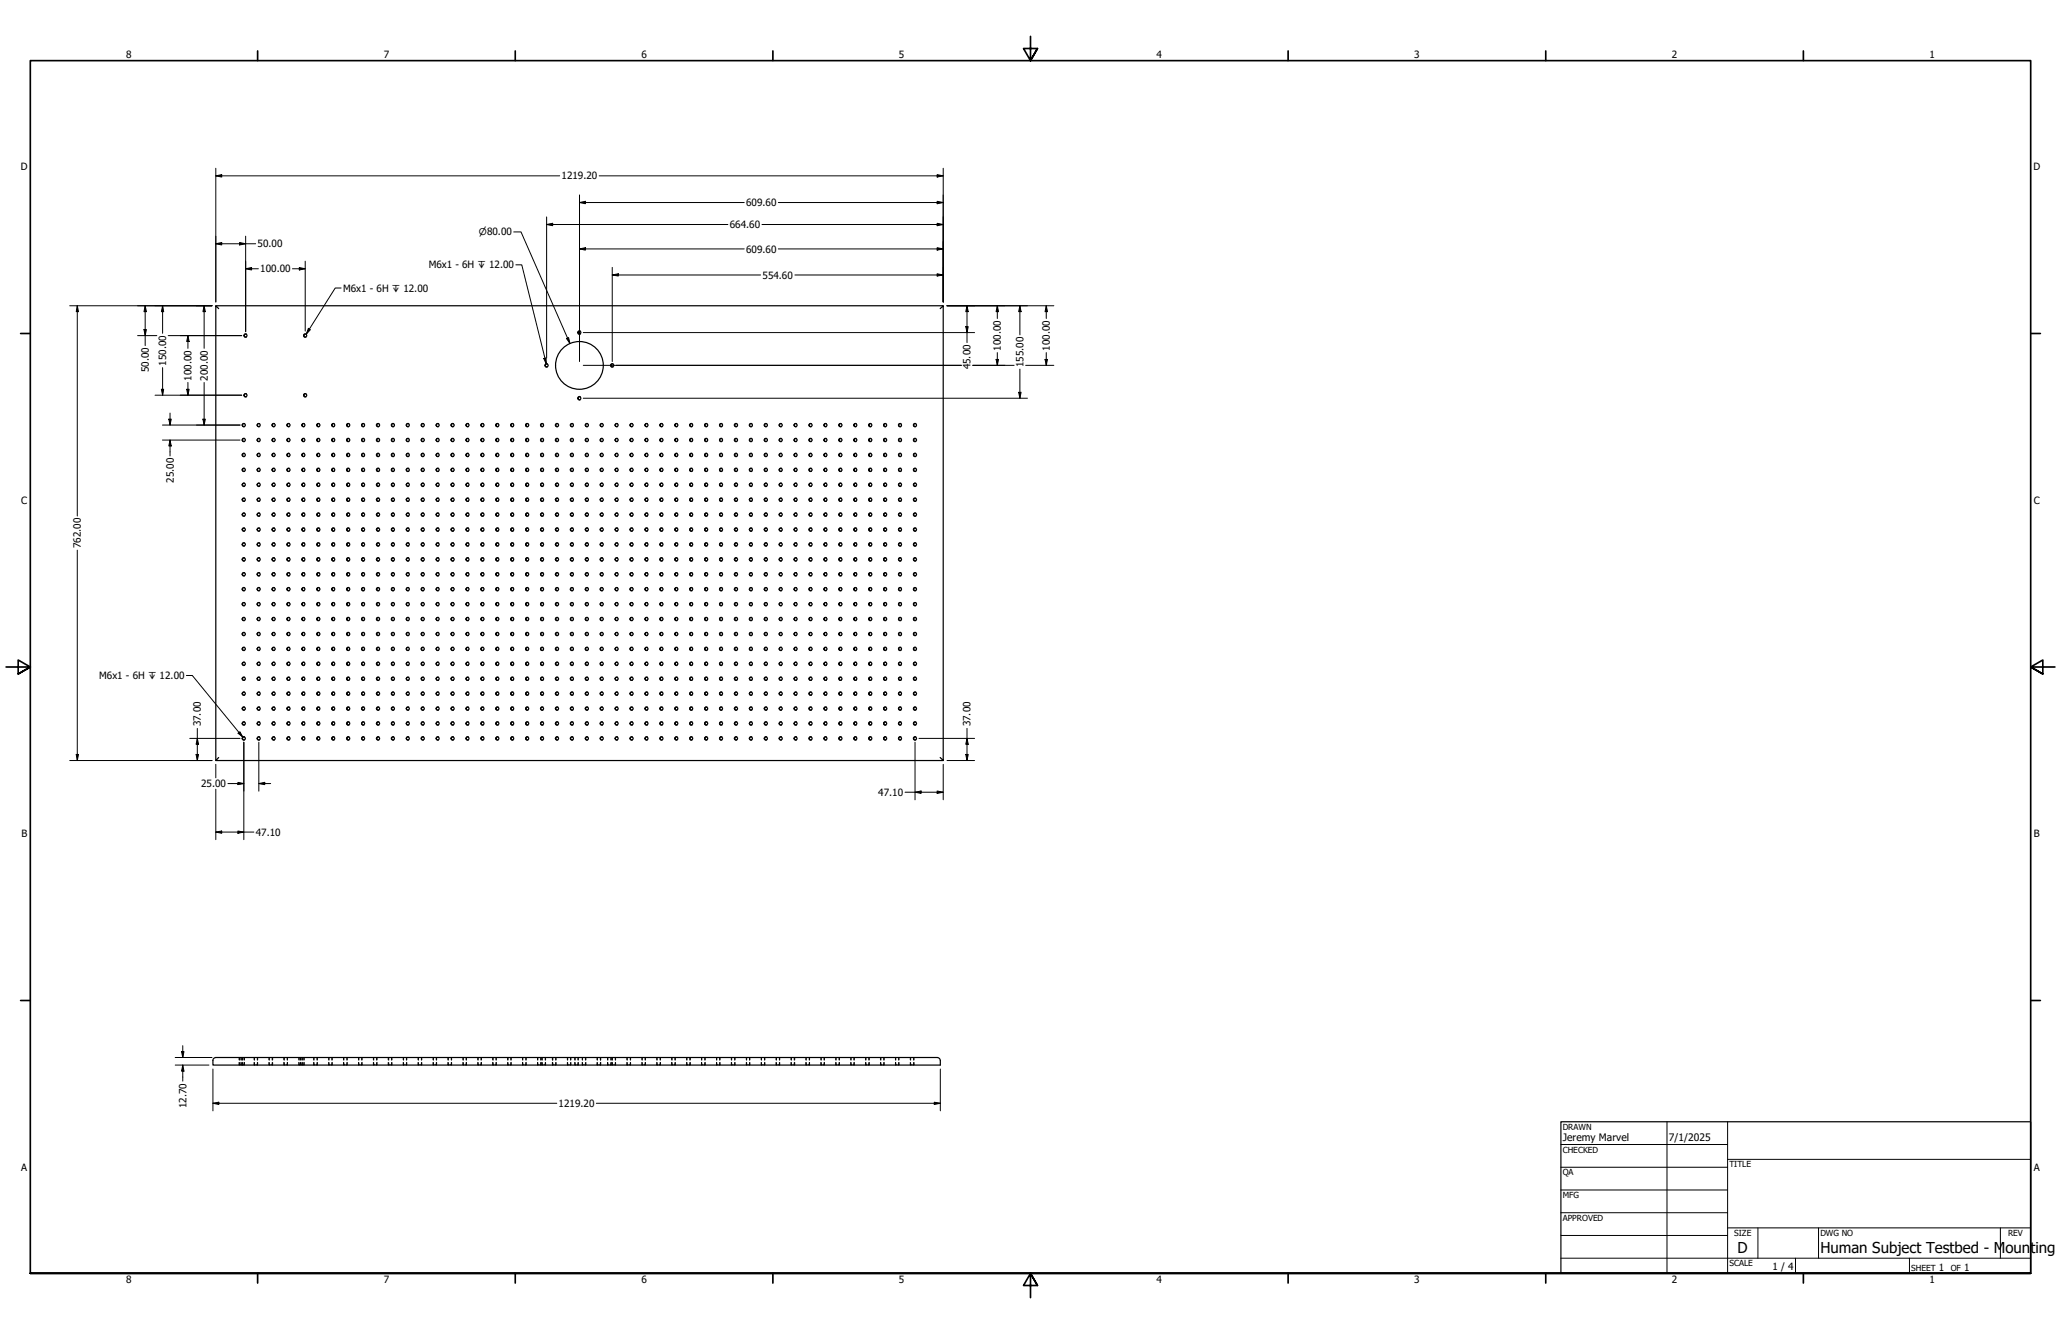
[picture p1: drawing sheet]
<svg xmlns="http://www.w3.org/2000/svg" width="864mm" height="559mm" viewBox="0 0 864 559" stroke-linecap="round" stroke-linejoin="round" font-family="sans-serif">
<defs><g id="words">
<g font-size="6.3">
<text x="728.1" y="524.9">D</text>
<text x="762.8" y="525">Human Subject Testbed - Mounting P</text>
</g>
<g font-size="4.3">
<text x="654.8" y="477.8">Jeremy Marvel</text>
<text x="699.3" y="478">7/1/2025</text>
</g>
<g font-size="4.2">
<text x="52.8" y="24.4">8</text>
<text x="160.8" y="24.4">7</text>
<text x="268.7" y="24.4">6</text>
<text x="376.7" y="24.4">5</text>
<text x="484.6" y="24.4">4</text>
<text x="592.6" y="24.4">3</text>
<text x="700.5" y="24.4">2</text>
<text x="808.5" y="24.4">1</text>
<text x="8.8" y="71.4">D</text>
<text x="852" y="71.4">D</text>
<text x="235.3" y="75.2">1219.20</text>
<text x="312.7" y="86.4">609.60</text>
<text x="305.8" y="95.6">664.60</text>
<text x="107.9" y="103.6">50.00</text>
<text x="312.7" y="105.8">609.60</text>
<text x="179.6" y="112.5">M6x1 - 6H ↧ 12.00</text>
<text x="109" y="114.1">100.00</text>
<text x="319.5" y="116.7">554.60</text>
<text x="143.8" y="122.2">M6x1 - 6H ↧ 12.00</text>
<text x="419.4" y="146.9" transform="rotate(-90 419.4 146.9)">100.00</text>
<text x="439.9" y="146.9" transform="rotate(-90 439.9 146.9)">100.00</text>
<text x="69.7" y="153.2" transform="rotate(-90 69.7 153.2)">150.00</text>
<text x="406.7" y="154.7" transform="rotate(-90 406.7 154.7)">45.00</text>
<text x="428.9" y="153.8" transform="rotate(-90 428.9 153.8)">155.00</text>
<text x="62.4" y="156" transform="rotate(-90 62.4 156)">50.00</text>
<text x="80.3" y="159.4" transform="rotate(-90 80.3 159.4)">100.00</text>
<text x="87.1" y="159.4" transform="rotate(-90 87.1 159.4)">200.00</text>
<text x="72.8" y="202.2" transform="rotate(-90 72.8 202.2)">25.00</text>
<text x="8.9" y="211.1">C</text>
<text x="852.2" y="211.1">C</text>
<text x="33.9" y="229.7" transform="rotate(-90 33.9 229.7)">762.00</text>
<text x="41.6" y="284.5">M6x1 - 6H ↧ 12.00</text>
<text x="84.2" y="304.3" transform="rotate(-90 84.2 304.3)">37.00</text>
<text x="406.7" y="304.3" transform="rotate(-90 406.7 304.3)">37.00</text>
<text x="84.3" y="329.8">25.00</text>
<text x="368" y="333.4">47.10</text>
<text x="9" y="350.8">B</text>
<text x="107.2" y="350.1">47.10</text>
<text x="852.2" y="350.8">B</text>
<text x="78.1" y="464.1" transform="rotate(-90 78.1 464.1)">12.70</text>
<text x="234.1" y="463.7">1219.20</text>
<text x="8.9" y="490.5">A</text>
<text x="852.2" y="490.5">A</text>
<text x="742.8" y="532">1 / 4</text>
<text x="812.4" y="532.6">1</text>
<text x="823" y="532.6">1</text>
<text x="52.8" y="537.5">8</text>
<text x="160.8" y="537.5">7</text>
<text x="268.7" y="537.5">6</text>
<text x="376.7" y="537.5">5</text>
<text x="484.6" y="537.5">4</text>
<text x="592.6" y="537.5">3</text>
<text x="700.5" y="537.5">2</text>
<text x="808.5" y="537.5">1</text>
</g>
<text font-size="3.9" x="200.7" y="98.6">⌀80.00</text>
<g font-size="3.5">
<text x="654.8" y="473.2">DRAWN</text>
<text x="654.8" y="482.8">CHECKED</text>
<text x="724.7" y="488.9">TITLE</text>
<text x="654.8" y="492.3">QA</text>
<text x="654.8" y="501.8">MFG</text>
<text x="654.8" y="511.4">APPROVED</text>
<text x="726.7" y="517.7">SIZE</text>
<text x="762.8" y="517.7">DWG NO</text>
<text x="841.4" y="517.7">REV</text>
<text x="724.7" y="530.4">SCALE</text>
<text x="800.9" y="532.6">SHEET</text>
<text x="817.4" y="532.6">OF</text>
</g>
</g></defs>
<!-- layer: Hidden Narrow (ANSI) -->
<g fill="none" stroke="#000" stroke-width=".42">
<path d="M103.3 139.9a.77 .77 0 0 0-1.1 .7 .77 .77 0 0 0 1.1 .6M128.3 139.9a.75 .75 0 0 0-1.1 .7 .75 .75 0 0 0 1.1 .6M243.2 138.7a.75 .75 0 0 0-1.1 .6 .75 .75 0 0 0 1.1 .7M229.4 152.4a.77 .77 0 0 0-1.1 .7 .77 .77 0 0 0 1.1 .6M256.9 152.4a.75 .75 0 0 0-1.1 .7 .75 .75 0 0 0 1.1 .6M102.6 177.4a.75 .75 0 0 0-1.2 .7 .75 .75 0 0 0 1.2 .6M103.3 164.9a.77 .77 0 0 0-1.1 .7 .77 .77 0 0 0 1.1 .6M108.8 177.4a.75 .75 0 0 0-1.1 .7 .75 .75 0 0 0 1.1 .6M115.1 177.4a.75 .75 0 0 0-1.2 .7 .75 .75 0 0 0 1.2 .6M121.3 177.4a.73 .73 0 0 0-1.1 .7 .73 .73 0 0 0 1.1 .6M127.6 177.4a.75 .75 0 0 0-1.2 .7 .75 .75 0 0 0 1.2 .6M128.3 164.9a.75 .75 0 0 0-1.1 .7 .75 .75 0 0 0 1.1 .6"/>
<path d="M133.8 177.4a.73 .73 0 0 0-1.1 .7 .73 .73 0 0 0 1.1 .6M140.1 177.4a.75 .75 0 0 0-1.2 .7 .75 .75 0 0 0 1.2 .6M146.3 177.4a.75 .75 0 0 0-1.1 .7 .75 .75 0 0 0 1.1 .6M152.6 177.4a.75 .75 0 0 0-1.2 .7 .75 .75 0 0 0 1.2 .6M158.8 177.4a.75 .75 0 0 0-1.1 .7 .75 .75 0 0 0 1.1 .6M165 177.4a.73 .73 0 0 0-1 .7 .73 .73 0 0 0 1 .6M171.3 177.4a.75 .75 0 0 0-1.1 .7 .75 .75 0 0 0 1.1 .6M177.5 177.4a.73 .73 0 0 0-1 .7 .73 .73 0 0 0 1 .6M183.8 177.4a.75 .75 0 0 0-1.1 .7 .75 .75 0 0 0 1.1 .6M190.1 177.4a.75 .75 0 0 0-1.2 .7 .75 .75 0 0 0 1.2 .6M196.3 177.4a.75 .75 0 0 0-1.1 .7 .75 .75 0 0 0 1.1 .6M202.6 177.4a.75 .75 0 0 0-1.2 .7 .75 .75 0 0 0 1.2 .6"/>
<path d="M208.8 177.4a.73 .73 0 0 0-1.1 .7 .73 .73 0 0 0 1.1 .6M215.1 177.4a.75 .75 0 0 0-1.2 .7 .75 .75 0 0 0 1.2 .6M221.3 177.4a.73 .73 0 0 0-1.1 .7 .73 .73 0 0 0 1.1 .6M227.6 177.4a.75 .75 0 0 0-1.2 .7 .75 .75 0 0 0 1.2 .6M233.8 177.4a.75 .75 0 0 0-1.1 .7 .75 .75 0 0 0 1.1 .6M240.1 177.4a.75 .75 0 0 0-1.1 .7 .75 .75 0 0 0 1.1 .6M243.2 166.2a.75 .75 0 0 0-1.1 .6 .75 .75 0 0 0 1.1 .6M246.3 177.4a.75 .75 0 0 0-1.1 .7 .75 .75 0 0 0 1.1 .6M252.5 177.4a.73 .73 0 0 0-1 .7 .73 .73 0 0 0 1 .6M258.8 177.4a.75 .75 0 0 0-1.1 .7 .75 .75 0 0 0 1.1 .6M265 177.4a.75 .75 0 0 0-1.1 .7 .75 .75 0 0 0 1.1 .6M271.3 177.4a.75 .75 0 0 0-1.1 .7 .75 .75 0 0 0 1.1 .6"/>
<path d="M277.6 177.4a.75 .75 0 0 0-1.2 .7 .75 .75 0 0 0 1.2 .6M283.8 177.4a.73 .73 0 0 0-1.1 .7 .73 .73 0 0 0 1.1 .6M290.1 177.4a.75 .75 0 0 0-1.2 .7 .75 .75 0 0 0 1.2 .6M296.3 177.4a.73 .73 0 0 0-1.1 .7 .73 .73 0 0 0 1.1 .6M302.6 177.4a.75 .75 0 0 0-1.2 .7 .75 .75 0 0 0 1.2 .6M308.8 177.4a.75 .75 0 0 0-1.1 .7 .75 .75 0 0 0 1.1 .6M315.1 177.4a.75 .75 0 0 0-1.2 .7 .75 .75 0 0 0 1.2 .6M321.3 177.4a.75 .75 0 0 0-1.1 .7 .75 .75 0 0 0 1.1 .6M327.5 177.4a.73 .73 0 0 0-1 .7 .73 .73 0 0 0 1 .6M333.8 177.4a.75 .75 0 0 0-1.1 .7 .75 .75 0 0 0 1.1 .6M340 177.4a.73 .73 0 0 0-1 .7 .73 .73 0 0 0 1 .6M346.3 177.4a.75 .75 0 0 0-1.1 .7 .75 .75 0 0 0 1.1 .6"/>
<path d="M352.6 177.4a.75 .75 0 0 0-1.2 .7 .75 .75 0 0 0 1.2 .6M358.8 177.4a.75 .75 0 0 0-1.1 .7 .75 .75 0 0 0 1.1 .6M365.1 177.4a.75 .75 0 0 0-1.2 .7 .75 .75 0 0 0 1.2 .6M371.3 177.4a.73 .73 0 0 0-1.1 .7 .73 .73 0 0 0 1.1 .6M377.6 177.4a.75 .75 0 0 0-1.2 .7 .75 .75 0 0 0 1.2 .6M383.8 177.4a.73 .73 0 0 0-1.1 .7 .73 .73 0 0 0 1.1 .6M102.6 196.2a.77 .77 0 0 0-1.2 .6 .77 .77 0 0 0 1.2 .7M102.6 189.9a.75 .75 0 0 0-1.2 .7 .75 .75 0 0 0 1.2 .6M102.6 183.6a.77 .77 0 0 0-1.2 .7 .77 .77 0 0 0 1.2 .7M108.8 196.2a.77 .77 0 0 0-1.1 .6 .77 .77 0 0 0 1.1 .7M108.8 189.9a.75 .75 0 0 0-1.1 .7 .75 .75 0 0 0 1.1 .6M108.8 183.6a.77 .77 0 0 0-1.1 .7 .77 .77 0 0 0 1.1 .7"/>
<path d="M115.1 196.2a.77 .77 0 0 0-1.2 .6 .77 .77 0 0 0 1.2 .7M115.1 189.9a.75 .75 0 0 0-1.2 .7 .75 .75 0 0 0 1.2 .6M115.1 183.6a.77 .77 0 0 0-1.2 .7 .77 .77 0 0 0 1.2 .7M121.3 196.2a.75 .75 0 0 0-1.1 .6 .75 .75 0 0 0 1.1 .7M121.3 189.9a.73 .73 0 0 0-1.1 .7 .73 .73 0 0 0 1.1 .6M121.3 183.6a.75 .75 0 0 0-1.1 .7 .75 .75 0 0 0 1.1 .7M127.6 196.2a.77 .77 0 0 0-1.2 .6 .77 .77 0 0 0 1.2 .7M127.6 189.9a.75 .75 0 0 0-1.2 .7 .75 .75 0 0 0 1.2 .6M127.6 183.6a.77 .77 0 0 0-1.2 .7 .77 .77 0 0 0 1.2 .7M133.8 196.2a.75 .75 0 0 0-1.1 .6 .75 .75 0 0 0 1.1 .7M133.8 189.9a.73 .73 0 0 0-1.1 .7 .73 .73 0 0 0 1.1 .6M133.8 183.6a.75 .75 0 0 0-1.1 .7 .75 .75 0 0 0 1.1 .7"/>
<path d="M140.1 196.2a.77 .77 0 0 0-1.2 .6 .77 .77 0 0 0 1.2 .7M140.1 189.9a.75 .75 0 0 0-1.2 .7 .75 .75 0 0 0 1.2 .6M140.1 183.6a.77 .77 0 0 0-1.2 .7 .77 .77 0 0 0 1.2 .7M146.3 196.2a.77 .77 0 0 0-1.1 .6 .77 .77 0 0 0 1.1 .7M146.3 189.9a.75 .75 0 0 0-1.1 .7 .75 .75 0 0 0 1.1 .6M146.3 183.6a.77 .77 0 0 0-1.1 .7 .77 .77 0 0 0 1.1 .7M152.6 196.2a.77 .77 0 0 0-1.2 .6 .77 .77 0 0 0 1.2 .7M152.6 189.9a.75 .75 0 0 0-1.2 .7 .75 .75 0 0 0 1.2 .6M152.6 183.6a.77 .77 0 0 0-1.2 .7 .77 .77 0 0 0 1.2 .7M158.8 196.2a.77 .77 0 0 0-1.1 .6 .77 .77 0 0 0 1.1 .7M158.8 189.9a.75 .75 0 0 0-1.1 .7 .75 .75 0 0 0 1.1 .6M158.8 183.6a.77 .77 0 0 0-1.1 .7 .77 .77 0 0 0 1.1 .7"/>
<path d="M165 196.2a.75 .75 0 0 0-1 .6 .75 .75 0 0 0 1 .7M165 189.9a.73 .73 0 0 0-1 .7 .73 .73 0 0 0 1 .6M165 183.6a.75 .75 0 0 0-1 .7 .75 .75 0 0 0 1 .7M171.3 196.2a.77 .77 0 0 0-1.1 .6 .77 .77 0 0 0 1.1 .7M171.3 189.9a.75 .75 0 0 0-1.1 .7 .75 .75 0 0 0 1.1 .6M171.3 183.6a.77 .77 0 0 0-1.1 .7 .77 .77 0 0 0 1.1 .7M177.5 196.2a.75 .75 0 0 0-1 .6 .75 .75 0 0 0 1 .7M177.5 189.9a.73 .73 0 0 0-1 .7 .73 .73 0 0 0 1 .6M177.5 183.6a.75 .75 0 0 0-1 .7 .75 .75 0 0 0 1 .7M183.8 196.2a.77 .77 0 0 0-1.1 .6 .77 .77 0 0 0 1.1 .7M183.8 189.9a.75 .75 0 0 0-1.1 .7 .75 .75 0 0 0 1.1 .6M183.8 183.6a.77 .77 0 0 0-1.1 .7 .77 .77 0 0 0 1.1 .7"/>
<path d="M190.1 196.2a.77 .77 0 0 0-1.2 .6 .77 .77 0 0 0 1.2 .7M190.1 189.9a.75 .75 0 0 0-1.2 .7 .75 .75 0 0 0 1.2 .6M190.1 183.6a.77 .77 0 0 0-1.2 .7 .77 .77 0 0 0 1.2 .7M196.3 196.2a.77 .77 0 0 0-1.1 .6 .77 .77 0 0 0 1.1 .7M196.3 189.9a.75 .75 0 0 0-1.1 .7 .75 .75 0 0 0 1.1 .6M196.3 183.6a.77 .77 0 0 0-1.1 .7 .77 .77 0 0 0 1.1 .7M202.6 196.2a.77 .77 0 0 0-1.2 .6 .77 .77 0 0 0 1.2 .7M202.6 189.9a.75 .75 0 0 0-1.2 .7 .75 .75 0 0 0 1.2 .6M202.6 183.6a.77 .77 0 0 0-1.2 .7 .77 .77 0 0 0 1.2 .7M208.8 196.2a.75 .75 0 0 0-1.1 .6 .75 .75 0 0 0 1.1 .7M208.8 189.9a.73 .73 0 0 0-1.1 .7 .73 .73 0 0 0 1.1 .6M208.8 183.6a.75 .75 0 0 0-1.1 .7 .75 .75 0 0 0 1.1 .7"/>
<path d="M215.1 196.2a.77 .77 0 0 0-1.2 .6 .77 .77 0 0 0 1.2 .7M215.1 189.9a.75 .75 0 0 0-1.2 .7 .75 .75 0 0 0 1.2 .6M215.1 183.6a.77 .77 0 0 0-1.2 .7 .77 .77 0 0 0 1.2 .7M221.3 196.2a.75 .75 0 0 0-1.1 .6 .75 .75 0 0 0 1.1 .7M221.3 189.9a.73 .73 0 0 0-1.1 .7 .73 .73 0 0 0 1.1 .6M221.3 183.6a.75 .75 0 0 0-1.1 .7 .75 .75 0 0 0 1.1 .7M227.6 196.2a.77 .77 0 0 0-1.2 .6 .77 .77 0 0 0 1.2 .7M227.6 189.9a.75 .75 0 0 0-1.2 .7 .75 .75 0 0 0 1.2 .6M227.6 183.6a.77 .77 0 0 0-1.2 .7 .77 .77 0 0 0 1.2 .7M233.8 196.2a.77 .77 0 0 0-1.1 .6 .77 .77 0 0 0 1.1 .7M233.8 189.9a.75 .75 0 0 0-1.1 .7 .75 .75 0 0 0 1.1 .6M233.8 183.6a.77 .77 0 0 0-1.1 .7 .77 .77 0 0 0 1.1 .7"/>
<path d="M240.1 196.2a.77 .77 0 0 0-1.2 .6 .77 .77 0 0 0 1.2 .7M240.1 189.9a.75 .75 0 0 0-1.1 .7 .75 .75 0 0 0 1.1 .6M240.1 183.6a.77 .77 0 0 0-1.2 .7 .77 .77 0 0 0 1.2 .7M246.3 196.2a.77 .77 0 0 0-1.1 .6 .77 .77 0 0 0 1.1 .7M246.3 189.9a.75 .75 0 0 0-1.1 .7 .75 .75 0 0 0 1.1 .6M246.3 183.6a.77 .77 0 0 0-1.1 .7 .77 .77 0 0 0 1.1 .7M252.5 196.2a.75 .75 0 0 0-1 .6 .75 .75 0 0 0 1 .7M252.5 189.9a.73 .73 0 0 0-1 .7 .73 .73 0 0 0 1 .6M252.5 183.6a.75 .75 0 0 0-1 .7 .75 .75 0 0 0 1 .7M258.8 196.2a.77 .77 0 0 0-1.1 .6 .77 .77 0 0 0 1.1 .7M258.8 189.9a.75 .75 0 0 0-1.1 .7 .75 .75 0 0 0 1.1 .6M258.8 183.6a.77 .77 0 0 0-1.1 .7 .77 .77 0 0 0 1.1 .7"/>
<path d="M265 196.2a.77 .77 0 0 0-1.1 .6 .77 .77 0 0 0 1.1 .7M265 189.9a.75 .75 0 0 0-1.1 .7 .75 .75 0 0 0 1.1 .6M265 183.6a.77 .77 0 0 0-1.1 .7 .77 .77 0 0 0 1.1 .7M271.3 196.2a.77 .77 0 0 0-1.1 .6 .77 .77 0 0 0 1.1 .7M271.3 189.9a.75 .75 0 0 0-1.1 .7 .75 .75 0 0 0 1.1 .6M271.3 183.6a.77 .77 0 0 0-1.1 .7 .77 .77 0 0 0 1.1 .7M277.6 196.2a.77 .77 0 0 0-1.2 .6 .77 .77 0 0 0 1.2 .7M277.6 189.9a.75 .75 0 0 0-1.2 .7 .75 .75 0 0 0 1.2 .6M277.6 183.6a.77 .77 0 0 0-1.2 .7 .77 .77 0 0 0 1.2 .7M283.8 196.2a.75 .75 0 0 0-1.1 .6 .75 .75 0 0 0 1.1 .7M283.8 189.9a.73 .73 0 0 0-1.1 .7 .73 .73 0 0 0 1.1 .6M283.8 183.6a.75 .75 0 0 0-1.1 .7 .75 .75 0 0 0 1.1 .7"/>
<path d="M290.1 196.2a.77 .77 0 0 0-1.2 .6 .77 .77 0 0 0 1.2 .7M290.1 189.9a.75 .75 0 0 0-1.2 .7 .75 .75 0 0 0 1.2 .6M290.1 183.6a.77 .77 0 0 0-1.2 .7 .77 .77 0 0 0 1.2 .7M296.3 196.2a.75 .75 0 0 0-1.1 .6 .75 .75 0 0 0 1.1 .7M296.3 189.9a.73 .73 0 0 0-1.1 .7 .73 .73 0 0 0 1.1 .6M296.3 183.6a.75 .75 0 0 0-1.1 .7 .75 .75 0 0 0 1.1 .7M302.6 196.2a.77 .77 0 0 0-1.2 .6 .77 .77 0 0 0 1.2 .7M302.6 189.9a.75 .75 0 0 0-1.2 .7 .75 .75 0 0 0 1.2 .6M302.6 183.6a.77 .77 0 0 0-1.2 .7 .77 .77 0 0 0 1.2 .7M308.8 196.2a.77 .77 0 0 0-1.1 .6 .77 .77 0 0 0 1.1 .7M308.8 189.9a.75 .75 0 0 0-1.1 .7 .75 .75 0 0 0 1.1 .6M308.8 183.6a.77 .77 0 0 0-1.1 .7 .77 .77 0 0 0 1.1 .7"/>
<path d="M315.1 196.2a.77 .77 0 0 0-1.2 .6 .77 .77 0 0 0 1.2 .7M315.1 189.9a.75 .75 0 0 0-1.2 .7 .75 .75 0 0 0 1.2 .6M315.1 183.6a.77 .77 0 0 0-1.2 .7 .77 .77 0 0 0 1.2 .7M321.3 196.2a.77 .77 0 0 0-1.1 .6 .77 .77 0 0 0 1.1 .7M321.3 189.9a.75 .75 0 0 0-1.1 .7 .75 .75 0 0 0 1.1 .6M321.3 183.6a.77 .77 0 0 0-1.1 .7 .77 .77 0 0 0 1.1 .7M327.5 196.2a.75 .75 0 0 0-1 .6 .75 .75 0 0 0 1 .7M327.5 189.9a.73 .73 0 0 0-1 .7 .73 .73 0 0 0 1 .6M327.5 183.6a.75 .75 0 0 0-1 .7 .75 .75 0 0 0 1 .7M333.8 196.2a.77 .77 0 0 0-1.1 .6 .77 .77 0 0 0 1.1 .7M333.8 189.9a.75 .75 0 0 0-1.1 .7 .75 .75 0 0 0 1.1 .6M333.8 183.6a.77 .77 0 0 0-1.1 .7 .77 .77 0 0 0 1.1 .7"/>
<path d="M340 196.2a.75 .75 0 0 0-1 .6 .75 .75 0 0 0 1 .7M340 189.9a.73 .73 0 0 0-1 .7 .73 .73 0 0 0 1 .6M340 183.6a.75 .75 0 0 0-1 .7 .75 .75 0 0 0 1 .7M346.3 196.2a.77 .77 0 0 0-1.1 .6 .77 .77 0 0 0 1.1 .7M346.3 189.9a.75 .75 0 0 0-1.1 .7 .75 .75 0 0 0 1.1 .6M346.3 183.6a.77 .77 0 0 0-1.1 .7 .77 .77 0 0 0 1.1 .7M352.6 196.2a.77 .77 0 0 0-1.2 .6 .77 .77 0 0 0 1.2 .7M352.6 189.9a.75 .75 0 0 0-1.2 .7 .75 .75 0 0 0 1.2 .6M352.6 183.6a.77 .77 0 0 0-1.2 .7 .77 .77 0 0 0 1.2 .7M358.8 196.2a.77 .77 0 0 0-1.1 .6 .77 .77 0 0 0 1.1 .7M358.8 189.9a.75 .75 0 0 0-1.1 .7 .75 .75 0 0 0 1.1 .6M358.8 183.6a.77 .77 0 0 0-1.1 .7 .77 .77 0 0 0 1.1 .7"/>
<path d="M365.1 196.2a.77 .77 0 0 0-1.2 .6 .77 .77 0 0 0 1.2 .7M365.1 189.9a.75 .75 0 0 0-1.2 .7 .75 .75 0 0 0 1.2 .6M365.1 183.6a.77 .77 0 0 0-1.2 .7 .77 .77 0 0 0 1.2 .7M371.3 196.2a.75 .75 0 0 0-1.1 .6 .75 .75 0 0 0 1.1 .7M371.3 189.9a.73 .73 0 0 0-1.1 .7 .73 .73 0 0 0 1.1 .6M371.3 183.6a.75 .75 0 0 0-1.1 .7 .75 .75 0 0 0 1.1 .7M377.6 196.2a.77 .77 0 0 0-1.2 .6 .77 .77 0 0 0 1.2 .7M377.6 189.9a.75 .75 0 0 0-1.2 .7 .75 .75 0 0 0 1.2 .6M377.6 183.6a.77 .77 0 0 0-1.2 .7 .77 .77 0 0 0 1.2 .7M383.8 196.2a.75 .75 0 0 0-1.1 .6 .75 .75 0 0 0 1.1 .7M383.8 189.9a.73 .73 0 0 0-1.1 .7 .73 .73 0 0 0 1.1 .6M383.8 183.6a.75 .75 0 0 0-1.1 .7 .75 .75 0 0 0 1.1 .7"/>
<path d="M102.6 214.9a.75 .75 0 0 0-1.2 .7 .75 .75 0 0 0 1.2 .6M102.6 208.7a.77 .77 0 0 0-1.2 .6 .77 .77 0 0 0 1.2 .7M102.6 202.4a.75 .75 0 0 0-1.2 .7 .75 .75 0 0 0 1.2 .6M108.8 214.9a.75 .75 0 0 0-1.1 .7 .75 .75 0 0 0 1.1 .6M108.8 208.7a.77 .77 0 0 0-1.1 .6 .77 .77 0 0 0 1.1 .7M108.8 202.4a.75 .75 0 0 0-1.1 .7 .75 .75 0 0 0 1.1 .6M115.1 214.9a.75 .75 0 0 0-1.2 .7 .75 .75 0 0 0 1.2 .6M115.1 208.7a.77 .77 0 0 0-1.2 .6 .77 .77 0 0 0 1.2 .7M115.1 202.4a.75 .75 0 0 0-1.2 .7 .75 .75 0 0 0 1.2 .6M121.3 214.9a.73 .73 0 0 0-1.1 .7 .73 .73 0 0 0 1.1 .6M121.3 208.7a.75 .75 0 0 0-1.1 .6 .75 .75 0 0 0 1.1 .7M121.3 202.4a.73 .73 0 0 0-1.1 .7 .73 .73 0 0 0 1.1 .6"/>
<path d="M127.6 214.9a.75 .75 0 0 0-1.2 .7 .75 .75 0 0 0 1.2 .6M127.6 208.7a.77 .77 0 0 0-1.2 .6 .77 .77 0 0 0 1.2 .7M127.6 202.4a.75 .75 0 0 0-1.2 .7 .75 .75 0 0 0 1.2 .6M133.8 214.9a.73 .73 0 0 0-1.1 .7 .73 .73 0 0 0 1.1 .6M133.8 208.7a.75 .75 0 0 0-1.1 .6 .75 .75 0 0 0 1.1 .7M133.8 202.4a.73 .73 0 0 0-1.1 .7 .73 .73 0 0 0 1.1 .6M140.1 214.9a.75 .75 0 0 0-1.2 .7 .75 .75 0 0 0 1.2 .6M140.1 208.7a.77 .77 0 0 0-1.2 .6 .77 .77 0 0 0 1.2 .7M140.1 202.4a.75 .75 0 0 0-1.2 .7 .75 .75 0 0 0 1.2 .6M146.3 214.9a.75 .75 0 0 0-1.1 .7 .75 .75 0 0 0 1.1 .6M146.3 208.7a.77 .77 0 0 0-1.1 .6 .77 .77 0 0 0 1.1 .7M146.3 202.4a.75 .75 0 0 0-1.1 .7 .75 .75 0 0 0 1.1 .6"/>
<path d="M152.6 214.9a.75 .75 0 0 0-1.2 .7 .75 .75 0 0 0 1.2 .6M152.6 208.7a.77 .77 0 0 0-1.2 .6 .77 .77 0 0 0 1.2 .7M152.6 202.4a.75 .75 0 0 0-1.2 .7 .75 .75 0 0 0 1.2 .6M158.8 214.9a.75 .75 0 0 0-1.1 .7 .75 .75 0 0 0 1.1 .6M158.8 208.7a.77 .77 0 0 0-1.1 .6 .77 .77 0 0 0 1.1 .7M158.8 202.4a.75 .75 0 0 0-1.1 .7 .75 .75 0 0 0 1.1 .6M165 214.9a.73 .73 0 0 0-1 .7 .73 .73 0 0 0 1 .6M165 208.7a.75 .75 0 0 0-1 .6 .75 .75 0 0 0 1 .7M165 202.4a.73 .73 0 0 0-1 .7 .73 .73 0 0 0 1 .6M171.3 214.9a.75 .75 0 0 0-1.1 .7 .75 .75 0 0 0 1.1 .6M171.3 208.7a.77 .77 0 0 0-1.1 .6 .77 .77 0 0 0 1.1 .7M171.3 202.4a.75 .75 0 0 0-1.1 .7 .75 .75 0 0 0 1.1 .6"/>
<path d="M177.5 214.9a.73 .73 0 0 0-1 .7 .73 .73 0 0 0 1 .6M177.5 208.7a.75 .75 0 0 0-1 .6 .75 .75 0 0 0 1 .7M177.5 202.4a.73 .73 0 0 0-1 .7 .73 .73 0 0 0 1 .6M183.8 214.9a.75 .75 0 0 0-1.1 .7 .75 .75 0 0 0 1.1 .6M183.8 208.7a.77 .77 0 0 0-1.1 .6 .77 .77 0 0 0 1.1 .7M183.8 202.4a.75 .75 0 0 0-1.1 .7 .75 .75 0 0 0 1.1 .6M190.1 214.9a.75 .75 0 0 0-1.2 .7 .75 .75 0 0 0 1.2 .6M190.1 208.7a.77 .77 0 0 0-1.2 .6 .77 .77 0 0 0 1.2 .7M190.1 202.4a.75 .75 0 0 0-1.2 .7 .75 .75 0 0 0 1.2 .6M196.3 214.9a.75 .75 0 0 0-1.1 .7 .75 .75 0 0 0 1.1 .6M196.3 208.7a.77 .77 0 0 0-1.1 .6 .77 .77 0 0 0 1.1 .7M196.3 202.4a.75 .75 0 0 0-1.1 .7 .75 .75 0 0 0 1.1 .6"/>
<path d="M202.6 214.9a.75 .75 0 0 0-1.2 .7 .75 .75 0 0 0 1.2 .6M202.6 208.7a.77 .77 0 0 0-1.2 .6 .77 .77 0 0 0 1.2 .7M202.6 202.4a.75 .75 0 0 0-1.2 .7 .75 .75 0 0 0 1.2 .6M208.8 214.9a.73 .73 0 0 0-1.1 .7 .73 .73 0 0 0 1.1 .6M208.8 208.7a.75 .75 0 0 0-1.1 .6 .75 .75 0 0 0 1.1 .7M208.8 202.4a.73 .73 0 0 0-1.1 .7 .73 .73 0 0 0 1.1 .6M215.1 214.9a.75 .75 0 0 0-1.2 .7 .75 .75 0 0 0 1.2 .6M215.1 208.7a.77 .77 0 0 0-1.2 .6 .77 .77 0 0 0 1.2 .7M215.1 202.4a.75 .75 0 0 0-1.2 .7 .75 .75 0 0 0 1.2 .6M221.3 214.9a.73 .73 0 0 0-1.1 .7 .73 .73 0 0 0 1.1 .6M221.3 208.7a.75 .75 0 0 0-1.1 .6 .75 .75 0 0 0 1.1 .7M221.3 202.4a.73 .73 0 0 0-1.1 .7 .73 .73 0 0 0 1.1 .6"/>
<path d="M227.6 214.9a.75 .75 0 0 0-1.2 .7 .75 .75 0 0 0 1.2 .6M227.6 208.7a.77 .77 0 0 0-1.2 .6 .77 .77 0 0 0 1.2 .7M227.6 202.4a.75 .75 0 0 0-1.2 .7 .75 .75 0 0 0 1.2 .6M233.8 214.9a.75 .75 0 0 0-1.1 .7 .75 .75 0 0 0 1.1 .6M233.8 208.7a.77 .77 0 0 0-1.1 .6 .77 .77 0 0 0 1.1 .7M233.8 202.4a.75 .75 0 0 0-1.1 .7 .75 .75 0 0 0 1.1 .6M240.1 214.9a.75 .75 0 0 0-1.1 .7 .75 .75 0 0 0 1.1 .6M240.1 208.7a.77 .77 0 0 0-1.2 .6 .77 .77 0 0 0 1.2 .7M240.1 202.4a.75 .75 0 0 0-1.1 .7 .75 .75 0 0 0 1.1 .6M246.3 214.9a.75 .75 0 0 0-1.1 .7 .75 .75 0 0 0 1.1 .6M246.3 208.7a.77 .77 0 0 0-1.1 .6 .77 .77 0 0 0 1.1 .7M246.3 202.4a.75 .75 0 0 0-1.1 .7 .75 .75 0 0 0 1.1 .6"/>
<path d="M252.5 214.9a.73 .73 0 0 0-1 .7 .73 .73 0 0 0 1 .6M252.5 208.7a.75 .75 0 0 0-1 .6 .75 .75 0 0 0 1 .7M252.5 202.4a.73 .73 0 0 0-1 .7 .73 .73 0 0 0 1 .6M258.8 214.9a.75 .75 0 0 0-1.1 .7 .75 .75 0 0 0 1.1 .6M258.8 208.7a.77 .77 0 0 0-1.1 .6 .77 .77 0 0 0 1.1 .7M258.8 202.4a.75 .75 0 0 0-1.1 .7 .75 .75 0 0 0 1.1 .6M265 214.9a.75 .75 0 0 0-1.1 .7 .75 .75 0 0 0 1.1 .6M265 208.7a.77 .77 0 0 0-1.1 .6 .77 .77 0 0 0 1.1 .7M265 202.4a.75 .75 0 0 0-1.1 .7 .75 .75 0 0 0 1.1 .6M271.3 214.9a.75 .75 0 0 0-1.1 .7 .75 .75 0 0 0 1.1 .6M271.3 208.7a.77 .77 0 0 0-1.1 .6 .77 .77 0 0 0 1.1 .7M271.3 202.4a.75 .75 0 0 0-1.1 .7 .75 .75 0 0 0 1.1 .6"/>
<path d="M277.6 214.9a.75 .75 0 0 0-1.2 .7 .75 .75 0 0 0 1.2 .6M277.6 208.7a.77 .77 0 0 0-1.2 .6 .77 .77 0 0 0 1.2 .7M277.6 202.4a.75 .75 0 0 0-1.2 .7 .75 .75 0 0 0 1.2 .6M283.8 214.9a.73 .73 0 0 0-1.1 .7 .73 .73 0 0 0 1.1 .6M283.8 208.7a.75 .75 0 0 0-1.1 .6 .75 .75 0 0 0 1.1 .7M283.8 202.4a.73 .73 0 0 0-1.1 .7 .73 .73 0 0 0 1.1 .6M290.1 214.9a.75 .75 0 0 0-1.2 .7 .75 .75 0 0 0 1.2 .6M290.1 208.7a.77 .77 0 0 0-1.2 .6 .77 .77 0 0 0 1.2 .7M290.1 202.4a.75 .75 0 0 0-1.2 .7 .75 .75 0 0 0 1.2 .6M296.3 214.9a.73 .73 0 0 0-1.1 .7 .73 .73 0 0 0 1.1 .6M296.3 208.7a.75 .75 0 0 0-1.1 .6 .75 .75 0 0 0 1.1 .7M296.3 202.4a.73 .73 0 0 0-1.1 .7 .73 .73 0 0 0 1.1 .6"/>
<path d="M302.6 214.9a.75 .75 0 0 0-1.2 .7 .75 .75 0 0 0 1.2 .6M302.6 208.7a.77 .77 0 0 0-1.2 .6 .77 .77 0 0 0 1.2 .7M302.6 202.4a.75 .75 0 0 0-1.2 .7 .75 .75 0 0 0 1.2 .6M308.8 214.9a.75 .75 0 0 0-1.1 .7 .75 .75 0 0 0 1.1 .6M308.8 208.7a.77 .77 0 0 0-1.1 .6 .77 .77 0 0 0 1.1 .7M308.8 202.4a.75 .75 0 0 0-1.1 .7 .75 .75 0 0 0 1.1 .6M315.1 214.9a.75 .75 0 0 0-1.2 .7 .75 .75 0 0 0 1.2 .6M315.1 208.7a.77 .77 0 0 0-1.2 .6 .77 .77 0 0 0 1.2 .7M315.1 202.4a.75 .75 0 0 0-1.2 .7 .75 .75 0 0 0 1.2 .6M321.3 214.9a.75 .75 0 0 0-1.1 .7 .75 .75 0 0 0 1.1 .6M321.3 208.7a.77 .77 0 0 0-1.1 .6 .77 .77 0 0 0 1.1 .7M321.3 202.4a.75 .75 0 0 0-1.1 .7 .75 .75 0 0 0 1.1 .6"/>
<path d="M327.5 214.9a.73 .73 0 0 0-1 .7 .73 .73 0 0 0 1 .6M327.5 208.7a.75 .75 0 0 0-1 .6 .75 .75 0 0 0 1 .7M327.5 202.4a.73 .73 0 0 0-1 .7 .73 .73 0 0 0 1 .6M333.8 214.9a.75 .75 0 0 0-1.1 .7 .75 .75 0 0 0 1.1 .6M333.8 208.7a.77 .77 0 0 0-1.1 .6 .77 .77 0 0 0 1.1 .7M333.8 202.4a.75 .75 0 0 0-1.1 .7 .75 .75 0 0 0 1.1 .6M340 214.9a.73 .73 0 0 0-1 .7 .73 .73 0 0 0 1 .6M340 208.7a.75 .75 0 0 0-1 .6 .75 .75 0 0 0 1 .7M340 202.4a.73 .73 0 0 0-1 .7 .73 .73 0 0 0 1 .6M346.3 214.9a.75 .75 0 0 0-1.1 .7 .75 .75 0 0 0 1.1 .6M346.3 208.7a.77 .77 0 0 0-1.1 .6 .77 .77 0 0 0 1.1 .7M346.3 202.4a.75 .75 0 0 0-1.1 .7 .75 .75 0 0 0 1.1 .6"/>
<path d="M352.6 214.9a.75 .75 0 0 0-1.2 .7 .75 .75 0 0 0 1.2 .6M352.6 208.7a.77 .77 0 0 0-1.2 .6 .77 .77 0 0 0 1.2 .7M352.6 202.4a.75 .75 0 0 0-1.2 .7 .75 .75 0 0 0 1.2 .6M358.8 214.9a.75 .75 0 0 0-1.1 .7 .75 .75 0 0 0 1.1 .6M358.8 208.7a.77 .77 0 0 0-1.1 .6 .77 .77 0 0 0 1.1 .7M358.8 202.4a.75 .75 0 0 0-1.1 .7 .75 .75 0 0 0 1.1 .6M365.1 214.9a.75 .75 0 0 0-1.2 .7 .75 .75 0 0 0 1.2 .6M365.1 208.7a.77 .77 0 0 0-1.2 .6 .77 .77 0 0 0 1.2 .7M365.1 202.4a.75 .75 0 0 0-1.2 .7 .75 .75 0 0 0 1.2 .6M371.3 214.9a.73 .73 0 0 0-1.1 .7 .73 .73 0 0 0 1.1 .6M371.3 208.7a.75 .75 0 0 0-1.1 .6 .75 .75 0 0 0 1.1 .7M371.3 202.4a.73 .73 0 0 0-1.1 .7 .73 .73 0 0 0 1.1 .6"/>
<path d="M377.6 214.9a.75 .75 0 0 0-1.2 .7 .75 .75 0 0 0 1.2 .6M377.6 208.7a.77 .77 0 0 0-1.2 .6 .77 .77 0 0 0 1.2 .7M377.6 202.4a.75 .75 0 0 0-1.2 .7 .75 .75 0 0 0 1.2 .6M383.8 214.9a.73 .73 0 0 0-1.1 .7 .73 .73 0 0 0 1.1 .6M383.8 208.7a.75 .75 0 0 0-1.1 .6 .75 .75 0 0 0 1.1 .7M383.8 202.4a.73 .73 0 0 0-1.1 .7 .73 .73 0 0 0 1.1 .6M102.6 239.9a.77 .77 0 0 0-1.2 .7 .77 .77 0 0 0 1.2 .6M102.6 233.7a.75 .75 0 0 0-1.2 .6 .75 .75 0 0 0 1.2 .6M102.6 227.4a.77 .77 0 0 0-1.2 .7 .77 .77 0 0 0 1.2 .6M102.6 221.2a.75 .75 0 0 0-1.2 .6 .75 .75 0 0 0 1.2 .6M108.8 239.9a.77 .77 0 0 0-1.1 .7 .77 .77 0 0 0 1.1 .6M108.8 233.7a.75 .75 0 0 0-1.1 .6 .75 .75 0 0 0 1.1 .6"/>
<path d="M108.8 227.4a.77 .77 0 0 0-1.1 .7 .77 .77 0 0 0 1.1 .6M108.8 221.2a.75 .75 0 0 0-1.1 .6 .75 .75 0 0 0 1.1 .6M115.1 239.9a.77 .77 0 0 0-1.2 .7 .77 .77 0 0 0 1.2 .6M115.1 233.7a.75 .75 0 0 0-1.2 .6 .75 .75 0 0 0 1.2 .6M115.1 227.4a.77 .77 0 0 0-1.2 .7 .77 .77 0 0 0 1.2 .6M115.1 221.2a.75 .75 0 0 0-1.2 .6 .75 .75 0 0 0 1.2 .6M121.3 239.9a.75 .75 0 0 0-1.1 .7 .75 .75 0 0 0 1.1 .6M121.3 233.7a.73 .73 0 0 0-1.1 .6 .73 .73 0 0 0 1.1 .6M121.3 227.4a.75 .75 0 0 0-1.1 .7 .75 .75 0 0 0 1.1 .6M121.3 221.2a.73 .73 0 0 0-1.1 .6 .73 .73 0 0 0 1.1 .6M127.6 239.9a.77 .77 0 0 0-1.2 .7 .77 .77 0 0 0 1.2 .6M127.6 233.7a.75 .75 0 0 0-1.2 .6 .75 .75 0 0 0 1.2 .6"/>
<path d="M127.6 227.4a.77 .77 0 0 0-1.2 .7 .77 .77 0 0 0 1.2 .6M127.6 221.2a.75 .75 0 0 0-1.2 .6 .75 .75 0 0 0 1.2 .6M133.8 239.9a.75 .75 0 0 0-1.1 .7 .75 .75 0 0 0 1.1 .6M133.8 233.7a.73 .73 0 0 0-1.1 .6 .73 .73 0 0 0 1.1 .6M133.8 227.4a.75 .75 0 0 0-1.1 .7 .75 .75 0 0 0 1.1 .6M133.8 221.2a.73 .73 0 0 0-1.1 .6 .73 .73 0 0 0 1.1 .6M140.1 239.9a.77 .77 0 0 0-1.2 .7 .77 .77 0 0 0 1.2 .6M140.1 233.7a.75 .75 0 0 0-1.2 .6 .75 .75 0 0 0 1.2 .6M140.1 227.4a.77 .77 0 0 0-1.2 .7 .77 .77 0 0 0 1.2 .6M140.1 221.2a.75 .75 0 0 0-1.2 .6 .75 .75 0 0 0 1.2 .6M146.3 239.9a.77 .77 0 0 0-1.1 .7 .77 .77 0 0 0 1.1 .6M146.3 233.7a.75 .75 0 0 0-1.1 .6 .75 .75 0 0 0 1.1 .6"/>
<path d="M146.3 227.4a.77 .77 0 0 0-1.1 .7 .77 .77 0 0 0 1.1 .6M146.3 221.2a.75 .75 0 0 0-1.1 .6 .75 .75 0 0 0 1.1 .6M152.6 239.9a.77 .77 0 0 0-1.2 .7 .77 .77 0 0 0 1.2 .6M152.6 233.7a.75 .75 0 0 0-1.2 .6 .75 .75 0 0 0 1.2 .6M152.6 227.4a.77 .77 0 0 0-1.2 .7 .77 .77 0 0 0 1.2 .6M152.6 221.2a.75 .75 0 0 0-1.2 .6 .75 .75 0 0 0 1.2 .6M158.8 239.9a.77 .77 0 0 0-1.1 .7 .77 .77 0 0 0 1.1 .6M158.8 233.7a.75 .75 0 0 0-1.1 .6 .75 .75 0 0 0 1.1 .6M158.8 227.4a.77 .77 0 0 0-1.1 .7 .77 .77 0 0 0 1.1 .6M158.8 221.2a.75 .75 0 0 0-1.1 .6 .75 .75 0 0 0 1.1 .6M165 239.9a.75 .75 0 0 0-1 .7 .75 .75 0 0 0 1 .6M165 233.7a.73 .73 0 0 0-1 .6 .73 .73 0 0 0 1 .6"/>
<path d="M165 227.4a.75 .75 0 0 0-1 .7 .75 .75 0 0 0 1 .6M165 221.2a.73 .73 0 0 0-1 .6 .73 .73 0 0 0 1 .6M171.3 239.9a.77 .77 0 0 0-1.1 .7 .77 .77 0 0 0 1.1 .6M171.3 233.7a.75 .75 0 0 0-1.1 .6 .75 .75 0 0 0 1.1 .6M171.3 227.4a.77 .77 0 0 0-1.1 .7 .77 .77 0 0 0 1.1 .6M171.3 221.2a.75 .75 0 0 0-1.1 .6 .75 .75 0 0 0 1.1 .6M177.5 239.9a.75 .75 0 0 0-1 .7 .75 .75 0 0 0 1 .6M177.5 233.7a.73 .73 0 0 0-1 .6 .73 .73 0 0 0 1 .6M177.5 227.4a.75 .75 0 0 0-1 .7 .75 .75 0 0 0 1 .6M177.5 221.2a.73 .73 0 0 0-1 .6 .73 .73 0 0 0 1 .6M183.8 239.9a.77 .77 0 0 0-1.1 .7 .77 .77 0 0 0 1.1 .6M183.8 233.7a.75 .75 0 0 0-1.1 .6 .75 .75 0 0 0 1.1 .6"/>
<path d="M183.8 227.4a.77 .77 0 0 0-1.1 .7 .77 .77 0 0 0 1.1 .6M183.8 221.2a.75 .75 0 0 0-1.1 .6 .75 .75 0 0 0 1.1 .6M190.1 239.9a.77 .77 0 0 0-1.2 .7 .77 .77 0 0 0 1.2 .6M190.1 233.7a.75 .75 0 0 0-1.2 .6 .75 .75 0 0 0 1.2 .6M190.1 227.4a.77 .77 0 0 0-1.2 .7 .77 .77 0 0 0 1.2 .6M190.1 221.2a.75 .75 0 0 0-1.2 .6 .75 .75 0 0 0 1.2 .6M196.3 239.9a.77 .77 0 0 0-1.1 .7 .77 .77 0 0 0 1.1 .6M196.3 233.7a.75 .75 0 0 0-1.1 .6 .75 .75 0 0 0 1.1 .6M196.3 227.4a.77 .77 0 0 0-1.1 .7 .77 .77 0 0 0 1.1 .6M196.3 221.2a.75 .75 0 0 0-1.1 .6 .75 .75 0 0 0 1.1 .6M202.6 239.9a.77 .77 0 0 0-1.2 .7 .77 .77 0 0 0 1.2 .6M202.6 233.7a.75 .75 0 0 0-1.2 .6 .75 .75 0 0 0 1.2 .6"/>
<path d="M202.6 227.4a.77 .77 0 0 0-1.2 .7 .77 .77 0 0 0 1.2 .6M202.6 221.2a.75 .75 0 0 0-1.2 .6 .75 .75 0 0 0 1.2 .6M208.8 239.9a.75 .75 0 0 0-1.1 .7 .75 .75 0 0 0 1.1 .6M208.8 233.7a.73 .73 0 0 0-1.1 .6 .73 .73 0 0 0 1.1 .6M208.8 227.4a.75 .75 0 0 0-1.1 .7 .75 .75 0 0 0 1.1 .6M208.8 221.2a.73 .73 0 0 0-1.1 .6 .73 .73 0 0 0 1.1 .6M215.1 239.9a.77 .77 0 0 0-1.2 .7 .77 .77 0 0 0 1.2 .6M215.1 233.7a.75 .75 0 0 0-1.2 .6 .75 .75 0 0 0 1.2 .6M215.1 227.4a.77 .77 0 0 0-1.2 .7 .77 .77 0 0 0 1.2 .6M215.1 221.2a.75 .75 0 0 0-1.2 .6 .75 .75 0 0 0 1.2 .6M221.3 239.9a.75 .75 0 0 0-1.1 .7 .75 .75 0 0 0 1.1 .6M221.3 233.7a.73 .73 0 0 0-1.1 .6 .73 .73 0 0 0 1.1 .6"/>
<path d="M221.3 227.4a.75 .75 0 0 0-1.1 .7 .75 .75 0 0 0 1.1 .6M221.3 221.2a.73 .73 0 0 0-1.1 .6 .73 .73 0 0 0 1.1 .6M227.6 239.9a.77 .77 0 0 0-1.2 .7 .77 .77 0 0 0 1.2 .6M227.6 233.7a.75 .75 0 0 0-1.2 .6 .75 .75 0 0 0 1.2 .6M227.6 227.4a.77 .77 0 0 0-1.2 .7 .77 .77 0 0 0 1.2 .6M227.6 221.2a.75 .75 0 0 0-1.2 .6 .75 .75 0 0 0 1.2 .6M233.8 239.9a.77 .77 0 0 0-1.1 .7 .77 .77 0 0 0 1.1 .6M233.8 233.7a.75 .75 0 0 0-1.1 .6 .75 .75 0 0 0 1.1 .6M233.8 227.4a.77 .77 0 0 0-1.1 .7 .77 .77 0 0 0 1.1 .6M233.8 221.2a.75 .75 0 0 0-1.1 .6 .75 .75 0 0 0 1.1 .6M240.1 239.9a.77 .77 0 0 0-1.2 .7 .77 .77 0 0 0 1.2 .6M240.1 233.7a.75 .75 0 0 0-1.1 .6 .75 .75 0 0 0 1.1 .6"/>
<path d="M240.1 227.4a.77 .77 0 0 0-1.2 .7 .77 .77 0 0 0 1.2 .6M240.1 221.2a.75 .75 0 0 0-1.1 .6 .75 .75 0 0 0 1.1 .6M246.3 239.9a.77 .77 0 0 0-1.1 .7 .77 .77 0 0 0 1.1 .6M246.3 233.7a.75 .75 0 0 0-1.1 .6 .75 .75 0 0 0 1.1 .6M246.3 227.4a.77 .77 0 0 0-1.1 .7 .77 .77 0 0 0 1.1 .6M246.3 221.2a.75 .75 0 0 0-1.1 .6 .75 .75 0 0 0 1.1 .6M252.5 239.9a.75 .75 0 0 0-1 .7 .75 .75 0 0 0 1 .6M252.5 233.7a.73 .73 0 0 0-1 .6 .73 .73 0 0 0 1 .6M252.5 227.4a.75 .75 0 0 0-1 .7 .75 .75 0 0 0 1 .6M252.5 221.2a.73 .73 0 0 0-1 .6 .73 .73 0 0 0 1 .6M258.8 239.9a.77 .77 0 0 0-1.1 .7 .77 .77 0 0 0 1.1 .6M258.8 233.7a.75 .75 0 0 0-1.1 .6 .75 .75 0 0 0 1.1 .6"/>
<path d="M258.8 227.4a.77 .77 0 0 0-1.1 .7 .77 .77 0 0 0 1.1 .6M258.8 221.2a.75 .75 0 0 0-1.1 .6 .75 .75 0 0 0 1.1 .6M265 239.9a.77 .77 0 0 0-1.1 .7 .77 .77 0 0 0 1.1 .6M265 233.7a.75 .75 0 0 0-1.1 .6 .75 .75 0 0 0 1.1 .6M265 227.4a.77 .77 0 0 0-1.1 .7 .77 .77 0 0 0 1.1 .6M265 221.2a.75 .75 0 0 0-1.1 .6 .75 .75 0 0 0 1.1 .6M271.3 239.9a.77 .77 0 0 0-1.1 .7 .77 .77 0 0 0 1.1 .6M271.3 233.7a.75 .75 0 0 0-1.1 .6 .75 .75 0 0 0 1.1 .6M271.3 227.4a.77 .77 0 0 0-1.1 .7 .77 .77 0 0 0 1.1 .6M271.3 221.2a.75 .75 0 0 0-1.1 .6 .75 .75 0 0 0 1.1 .6M277.6 239.9a.77 .77 0 0 0-1.2 .7 .77 .77 0 0 0 1.2 .6M277.6 233.7a.75 .75 0 0 0-1.2 .6 .75 .75 0 0 0 1.2 .6"/>
<path d="M277.6 227.4a.77 .77 0 0 0-1.2 .7 .77 .77 0 0 0 1.2 .6M277.6 221.2a.75 .75 0 0 0-1.2 .6 .75 .75 0 0 0 1.2 .6M283.8 239.9a.75 .75 0 0 0-1.1 .7 .75 .75 0 0 0 1.1 .6M283.8 233.7a.73 .73 0 0 0-1.1 .6 .73 .73 0 0 0 1.1 .6M283.8 227.4a.75 .75 0 0 0-1.1 .7 .75 .75 0 0 0 1.1 .6M283.8 221.2a.73 .73 0 0 0-1.1 .6 .73 .73 0 0 0 1.1 .6M290.1 239.9a.77 .77 0 0 0-1.2 .7 .77 .77 0 0 0 1.2 .6M290.1 233.7a.75 .75 0 0 0-1.2 .6 .75 .75 0 0 0 1.2 .6M290.1 227.4a.77 .77 0 0 0-1.2 .7 .77 .77 0 0 0 1.2 .6M290.1 221.2a.75 .75 0 0 0-1.2 .6 .75 .75 0 0 0 1.2 .6M296.3 239.9a.75 .75 0 0 0-1.1 .7 .75 .75 0 0 0 1.1 .6M296.3 233.7a.73 .73 0 0 0-1.1 .6 .73 .73 0 0 0 1.1 .6"/>
<path d="M296.3 227.4a.75 .75 0 0 0-1.1 .7 .75 .75 0 0 0 1.1 .6M296.3 221.2a.73 .73 0 0 0-1.1 .6 .73 .73 0 0 0 1.1 .6M302.6 239.9a.77 .77 0 0 0-1.2 .7 .77 .77 0 0 0 1.2 .6M302.6 233.7a.75 .75 0 0 0-1.2 .6 .75 .75 0 0 0 1.2 .6M302.6 227.4a.77 .77 0 0 0-1.2 .7 .77 .77 0 0 0 1.2 .6M302.6 221.2a.75 .75 0 0 0-1.2 .6 .75 .75 0 0 0 1.2 .6M308.8 239.9a.77 .77 0 0 0-1.1 .7 .77 .77 0 0 0 1.1 .6M308.8 233.7a.75 .75 0 0 0-1.1 .6 .75 .75 0 0 0 1.1 .6M308.8 227.4a.77 .77 0 0 0-1.1 .7 .77 .77 0 0 0 1.1 .6M308.8 221.2a.75 .75 0 0 0-1.1 .6 .75 .75 0 0 0 1.1 .6M315.1 239.9a.77 .77 0 0 0-1.2 .7 .77 .77 0 0 0 1.2 .6M315.1 233.7a.75 .75 0 0 0-1.2 .6 .75 .75 0 0 0 1.2 .6"/>
<path d="M315.1 227.4a.77 .77 0 0 0-1.2 .7 .77 .77 0 0 0 1.2 .6M315.1 221.2a.75 .75 0 0 0-1.2 .6 .75 .75 0 0 0 1.2 .6M321.3 239.9a.77 .77 0 0 0-1.1 .7 .77 .77 0 0 0 1.1 .6M321.3 233.7a.75 .75 0 0 0-1.1 .6 .75 .75 0 0 0 1.1 .6M321.3 227.4a.77 .77 0 0 0-1.1 .7 .77 .77 0 0 0 1.1 .6M321.3 221.2a.75 .75 0 0 0-1.1 .6 .75 .75 0 0 0 1.1 .6M327.5 239.9a.75 .75 0 0 0-1 .7 .75 .75 0 0 0 1 .6M327.5 233.7a.73 .73 0 0 0-1 .6 .73 .73 0 0 0 1 .6M327.5 227.4a.75 .75 0 0 0-1 .7 .75 .75 0 0 0 1 .6M327.5 221.2a.73 .73 0 0 0-1 .6 .73 .73 0 0 0 1 .6M333.8 239.9a.77 .77 0 0 0-1.1 .7 .77 .77 0 0 0 1.1 .6M333.8 233.7a.75 .75 0 0 0-1.1 .6 .75 .75 0 0 0 1.1 .6"/>
<path d="M333.8 227.4a.77 .77 0 0 0-1.1 .7 .77 .77 0 0 0 1.1 .6M333.8 221.2a.75 .75 0 0 0-1.1 .6 .75 .75 0 0 0 1.1 .6M340 239.9a.75 .75 0 0 0-1 .7 .75 .75 0 0 0 1 .6M340 233.7a.73 .73 0 0 0-1 .6 .73 .73 0 0 0 1 .6M340 227.4a.75 .75 0 0 0-1 .7 .75 .75 0 0 0 1 .6M340 221.2a.73 .73 0 0 0-1 .6 .73 .73 0 0 0 1 .6M346.3 239.9a.77 .77 0 0 0-1.1 .7 .77 .77 0 0 0 1.1 .6M346.3 233.7a.75 .75 0 0 0-1.1 .6 .75 .75 0 0 0 1.1 .6M346.3 227.4a.77 .77 0 0 0-1.1 .7 .77 .77 0 0 0 1.1 .6M346.3 221.2a.75 .75 0 0 0-1.1 .6 .75 .75 0 0 0 1.1 .6M352.6 239.9a.77 .77 0 0 0-1.2 .7 .77 .77 0 0 0 1.2 .6M352.6 233.7a.75 .75 0 0 0-1.2 .6 .75 .75 0 0 0 1.2 .6"/>
<path d="M352.6 227.4a.77 .77 0 0 0-1.2 .7 .77 .77 0 0 0 1.2 .6M352.6 221.2a.75 .75 0 0 0-1.2 .6 .75 .75 0 0 0 1.2 .6M358.8 239.9a.77 .77 0 0 0-1.1 .7 .77 .77 0 0 0 1.1 .6M358.8 233.7a.75 .75 0 0 0-1.1 .6 .75 .75 0 0 0 1.1 .6M358.8 227.4a.77 .77 0 0 0-1.1 .7 .77 .77 0 0 0 1.1 .6M358.8 221.2a.75 .75 0 0 0-1.1 .6 .75 .75 0 0 0 1.1 .6M365.1 239.9a.77 .77 0 0 0-1.2 .7 .77 .77 0 0 0 1.2 .6M365.1 233.7a.75 .75 0 0 0-1.2 .6 .75 .75 0 0 0 1.2 .6M365.1 227.4a.77 .77 0 0 0-1.2 .7 .77 .77 0 0 0 1.2 .6M365.1 221.2a.75 .75 0 0 0-1.2 .6 .75 .75 0 0 0 1.2 .6M371.3 239.9a.75 .75 0 0 0-1.1 .7 .75 .75 0 0 0 1.1 .6M371.3 233.7a.73 .73 0 0 0-1.1 .6 .73 .73 0 0 0 1.1 .6"/>
<path d="M371.3 227.4a.75 .75 0 0 0-1.1 .7 .75 .75 0 0 0 1.1 .6M371.3 221.2a.73 .73 0 0 0-1.1 .6 .73 .73 0 0 0 1.1 .6M377.6 239.9a.77 .77 0 0 0-1.2 .7 .77 .77 0 0 0 1.2 .6M377.6 233.7a.75 .75 0 0 0-1.2 .6 .75 .75 0 0 0 1.2 .6M377.6 227.4a.77 .77 0 0 0-1.2 .7 .77 .77 0 0 0 1.2 .6M377.6 221.2a.75 .75 0 0 0-1.2 .6 .75 .75 0 0 0 1.2 .6M383.8 239.9a.75 .75 0 0 0-1.1 .7 .75 .75 0 0 0 1.1 .6M383.8 233.7a.73 .73 0 0 0-1.1 .6 .73 .73 0 0 0 1.1 .6M383.8 227.4a.75 .75 0 0 0-1.1 .7 .75 .75 0 0 0 1.1 .6M383.8 221.2a.73 .73 0 0 0-1.1 .6 .73 .73 0 0 0 1.1 .6M102.6 258.6a.77 .77 0 0 0-1.2 .7 .77 .77 0 0 0 1.2 .7M102.6 252.4a.77 .77 0 0 0-1.2 .7 .77 .77 0 0 0 1.2 .6"/>
<path d="M102.6 246.2a.75 .75 0 0 0-1.2 .6 .75 .75 0 0 0 1.2 .7M108.8 258.6a.77 .77 0 0 0-1.1 .7 .77 .77 0 0 0 1.1 .7M108.8 252.4a.77 .77 0 0 0-1.1 .7 .77 .77 0 0 0 1.1 .6M108.8 246.2a.75 .75 0 0 0-1.1 .6 .75 .75 0 0 0 1.1 .7M115.1 258.6a.77 .77 0 0 0-1.2 .7 .77 .77 0 0 0 1.2 .7M115.1 252.4a.77 .77 0 0 0-1.2 .7 .77 .77 0 0 0 1.2 .6M115.1 246.2a.75 .75 0 0 0-1.2 .6 .75 .75 0 0 0 1.2 .7M121.3 258.6a.75 .75 0 0 0-1.1 .7 .75 .75 0 0 0 1.1 .7M121.3 252.4a.75 .75 0 0 0-1.1 .7 .75 .75 0 0 0 1.1 .6M121.3 246.2a.73 .73 0 0 0-1.1 .6 .73 .73 0 0 0 1.1 .7M127.6 258.6a.77 .77 0 0 0-1.2 .7 .77 .77 0 0 0 1.2 .7M127.6 252.4a.77 .77 0 0 0-1.2 .7 .77 .77 0 0 0 1.2 .6"/>
<path d="M127.6 246.2a.75 .75 0 0 0-1.2 .6 .75 .75 0 0 0 1.2 .7M133.8 258.6a.75 .75 0 0 0-1.1 .7 .75 .75 0 0 0 1.1 .7M133.8 252.4a.75 .75 0 0 0-1.1 .7 .75 .75 0 0 0 1.1 .6M133.8 246.2a.73 .73 0 0 0-1.1 .6 .73 .73 0 0 0 1.1 .7M140.1 258.6a.77 .77 0 0 0-1.2 .7 .77 .77 0 0 0 1.2 .7M140.1 252.4a.77 .77 0 0 0-1.2 .7 .77 .77 0 0 0 1.2 .6M140.1 246.2a.75 .75 0 0 0-1.2 .6 .75 .75 0 0 0 1.2 .7M146.3 258.6a.77 .77 0 0 0-1.1 .7 .77 .77 0 0 0 1.1 .7M146.3 252.4a.77 .77 0 0 0-1.1 .7 .77 .77 0 0 0 1.1 .6M146.3 246.2a.75 .75 0 0 0-1.1 .6 .75 .75 0 0 0 1.1 .7M152.6 258.6a.77 .77 0 0 0-1.2 .7 .77 .77 0 0 0 1.2 .7M152.6 252.4a.77 .77 0 0 0-1.2 .7 .77 .77 0 0 0 1.2 .6"/>
<path d="M152.6 246.2a.75 .75 0 0 0-1.2 .6 .75 .75 0 0 0 1.2 .7M158.8 258.6a.77 .77 0 0 0-1.1 .7 .77 .77 0 0 0 1.1 .7M158.8 252.4a.77 .77 0 0 0-1.1 .7 .77 .77 0 0 0 1.1 .6M158.8 246.2a.75 .75 0 0 0-1.1 .6 .75 .75 0 0 0 1.1 .7M165 258.6a.75 .75 0 0 0-1 .7 .75 .75 0 0 0 1 .7M165 252.4a.75 .75 0 0 0-1 .7 .75 .75 0 0 0 1 .6M165 246.2a.73 .73 0 0 0-1 .6 .73 .73 0 0 0 1 .7M171.3 258.6a.77 .77 0 0 0-1.1 .7 .77 .77 0 0 0 1.1 .7M171.3 252.4a.77 .77 0 0 0-1.1 .7 .77 .77 0 0 0 1.1 .6M171.3 246.2a.75 .75 0 0 0-1.1 .6 .75 .75 0 0 0 1.1 .7M177.5 258.6a.75 .75 0 0 0-1 .7 .75 .75 0 0 0 1 .7M177.5 252.4a.75 .75 0 0 0-1 .7 .75 .75 0 0 0 1 .6"/>
<path d="M177.5 246.2a.73 .73 0 0 0-1 .6 .73 .73 0 0 0 1 .7M183.8 258.6a.77 .77 0 0 0-1.1 .7 .77 .77 0 0 0 1.1 .7M183.8 252.4a.77 .77 0 0 0-1.1 .7 .77 .77 0 0 0 1.1 .6M183.8 246.2a.75 .75 0 0 0-1.1 .6 .75 .75 0 0 0 1.1 .7M190.1 258.6a.77 .77 0 0 0-1.2 .7 .77 .77 0 0 0 1.2 .7M190.1 252.4a.77 .77 0 0 0-1.2 .7 .77 .77 0 0 0 1.2 .6M190.1 246.2a.75 .75 0 0 0-1.2 .6 .75 .75 0 0 0 1.2 .7M196.3 258.6a.77 .77 0 0 0-1.1 .7 .77 .77 0 0 0 1.1 .7M196.3 252.4a.77 .77 0 0 0-1.1 .7 .77 .77 0 0 0 1.1 .6M196.3 246.2a.75 .75 0 0 0-1.1 .6 .75 .75 0 0 0 1.1 .7M202.6 258.6a.77 .77 0 0 0-1.2 .7 .77 .77 0 0 0 1.2 .7M202.6 252.4a.77 .77 0 0 0-1.2 .7 .77 .77 0 0 0 1.2 .6"/>
<path d="M202.6 246.2a.75 .75 0 0 0-1.2 .6 .75 .75 0 0 0 1.2 .7M208.8 258.6a.75 .75 0 0 0-1.1 .7 .75 .75 0 0 0 1.1 .7M208.8 252.4a.75 .75 0 0 0-1.1 .7 .75 .75 0 0 0 1.1 .6M208.8 246.2a.73 .73 0 0 0-1.1 .6 .73 .73 0 0 0 1.1 .7M215.1 258.6a.77 .77 0 0 0-1.2 .7 .77 .77 0 0 0 1.2 .7M215.1 252.4a.77 .77 0 0 0-1.2 .7 .77 .77 0 0 0 1.2 .6M215.1 246.2a.75 .75 0 0 0-1.2 .6 .75 .75 0 0 0 1.2 .7M221.3 258.6a.75 .75 0 0 0-1.1 .7 .75 .75 0 0 0 1.1 .7M221.3 252.4a.75 .75 0 0 0-1.1 .7 .75 .75 0 0 0 1.1 .6M221.3 246.2a.73 .73 0 0 0-1.1 .6 .73 .73 0 0 0 1.1 .7M227.6 258.6a.77 .77 0 0 0-1.2 .7 .77 .77 0 0 0 1.2 .7M227.6 252.4a.77 .77 0 0 0-1.2 .7 .77 .77 0 0 0 1.2 .6"/>
<path d="M227.6 246.2a.75 .75 0 0 0-1.2 .6 .75 .75 0 0 0 1.2 .7M233.8 258.6a.77 .77 0 0 0-1.1 .7 .77 .77 0 0 0 1.1 .7M233.8 252.4a.77 .77 0 0 0-1.1 .7 .77 .77 0 0 0 1.1 .6M233.8 246.2a.75 .75 0 0 0-1.1 .6 .75 .75 0 0 0 1.1 .7M240.1 258.6a.77 .77 0 0 0-1.2 .7 .77 .77 0 0 0 1.2 .7M240.1 252.4a.77 .77 0 0 0-1.2 .7 .77 .77 0 0 0 1.2 .6M240.1 246.2a.75 .75 0 0 0-1.1 .6 .75 .75 0 0 0 1.1 .7M246.3 258.6a.77 .77 0 0 0-1.1 .7 .77 .77 0 0 0 1.1 .7M246.3 252.4a.77 .77 0 0 0-1.1 .7 .77 .77 0 0 0 1.1 .6M246.3 246.2a.75 .75 0 0 0-1.1 .6 .75 .75 0 0 0 1.1 .7M252.5 258.6a.75 .75 0 0 0-1 .7 .75 .75 0 0 0 1 .7M252.5 252.4a.75 .75 0 0 0-1 .7 .75 .75 0 0 0 1 .6"/>
<path d="M252.5 246.2a.73 .73 0 0 0-1 .6 .73 .73 0 0 0 1 .7M258.8 258.6a.77 .77 0 0 0-1.1 .7 .77 .77 0 0 0 1.1 .7M258.8 252.4a.77 .77 0 0 0-1.1 .7 .77 .77 0 0 0 1.1 .6M258.8 246.2a.75 .75 0 0 0-1.1 .6 .75 .75 0 0 0 1.1 .7M265 258.6a.77 .77 0 0 0-1.1 .7 .77 .77 0 0 0 1.1 .7M265 252.4a.77 .77 0 0 0-1.1 .7 .77 .77 0 0 0 1.1 .6M265 246.2a.75 .75 0 0 0-1.1 .6 .75 .75 0 0 0 1.1 .7M271.3 258.6a.77 .77 0 0 0-1.1 .7 .77 .77 0 0 0 1.1 .7M271.3 252.4a.77 .77 0 0 0-1.1 .7 .77 .77 0 0 0 1.1 .6M271.3 246.2a.75 .75 0 0 0-1.1 .6 .75 .75 0 0 0 1.1 .7M277.6 258.6a.77 .77 0 0 0-1.2 .7 .77 .77 0 0 0 1.2 .7M277.6 252.4a.77 .77 0 0 0-1.2 .7 .77 .77 0 0 0 1.2 .6"/>
<path d="M277.6 246.2a.75 .75 0 0 0-1.2 .6 .75 .75 0 0 0 1.2 .7M283.8 258.6a.75 .75 0 0 0-1.1 .7 .75 .75 0 0 0 1.1 .7M283.8 252.4a.75 .75 0 0 0-1.1 .7 .75 .75 0 0 0 1.1 .6M283.8 246.2a.73 .73 0 0 0-1.1 .6 .73 .73 0 0 0 1.1 .7M290.1 258.6a.77 .77 0 0 0-1.2 .7 .77 .77 0 0 0 1.2 .7M290.1 252.4a.77 .77 0 0 0-1.2 .7 .77 .77 0 0 0 1.2 .6M290.1 246.2a.75 .75 0 0 0-1.2 .6 .75 .75 0 0 0 1.2 .7M296.3 258.6a.75 .75 0 0 0-1.1 .7 .75 .75 0 0 0 1.1 .7M296.3 252.4a.75 .75 0 0 0-1.1 .7 .75 .75 0 0 0 1.1 .6M296.3 246.2a.73 .73 0 0 0-1.1 .6 .73 .73 0 0 0 1.1 .7M302.6 258.6a.77 .77 0 0 0-1.2 .7 .77 .77 0 0 0 1.2 .7M302.6 252.4a.77 .77 0 0 0-1.2 .7 .77 .77 0 0 0 1.2 .6"/>
<path d="M302.6 246.2a.75 .75 0 0 0-1.2 .6 .75 .75 0 0 0 1.2 .7M308.8 258.6a.77 .77 0 0 0-1.1 .7 .77 .77 0 0 0 1.1 .7M308.8 252.4a.77 .77 0 0 0-1.1 .7 .77 .77 0 0 0 1.1 .6M308.8 246.2a.75 .75 0 0 0-1.1 .6 .75 .75 0 0 0 1.1 .7M315.1 258.6a.77 .77 0 0 0-1.2 .7 .77 .77 0 0 0 1.2 .7M315.1 252.4a.77 .77 0 0 0-1.2 .7 .77 .77 0 0 0 1.2 .6M315.1 246.2a.75 .75 0 0 0-1.2 .6 .75 .75 0 0 0 1.2 .7M321.3 258.6a.77 .77 0 0 0-1.1 .7 .77 .77 0 0 0 1.1 .7M321.3 252.4a.77 .77 0 0 0-1.1 .7 .77 .77 0 0 0 1.1 .6M321.3 246.2a.75 .75 0 0 0-1.1 .6 .75 .75 0 0 0 1.1 .7M327.5 258.6a.75 .75 0 0 0-1 .7 .75 .75 0 0 0 1 .7M327.5 252.4a.75 .75 0 0 0-1 .7 .75 .75 0 0 0 1 .6"/>
<path d="M327.5 246.2a.73 .73 0 0 0-1 .6 .73 .73 0 0 0 1 .7M333.8 258.6a.77 .77 0 0 0-1.1 .7 .77 .77 0 0 0 1.1 .7M333.8 252.4a.77 .77 0 0 0-1.1 .7 .77 .77 0 0 0 1.1 .6M333.8 246.2a.75 .75 0 0 0-1.1 .6 .75 .75 0 0 0 1.1 .7M340 258.6a.75 .75 0 0 0-1 .7 .75 .75 0 0 0 1 .7M340 252.4a.75 .75 0 0 0-1 .7 .75 .75 0 0 0 1 .6M340 246.2a.73 .73 0 0 0-1 .6 .73 .73 0 0 0 1 .7M346.3 258.6a.77 .77 0 0 0-1.1 .7 .77 .77 0 0 0 1.1 .7M346.3 252.4a.77 .77 0 0 0-1.1 .7 .77 .77 0 0 0 1.1 .6M346.3 246.2a.75 .75 0 0 0-1.1 .6 .75 .75 0 0 0 1.1 .7M352.6 258.6a.77 .77 0 0 0-1.2 .7 .77 .77 0 0 0 1.2 .7M352.6 252.4a.77 .77 0 0 0-1.2 .7 .77 .77 0 0 0 1.2 .6"/>
<path d="M352.6 246.2a.75 .75 0 0 0-1.2 .6 .75 .75 0 0 0 1.2 .7M358.8 258.6a.77 .77 0 0 0-1.1 .7 .77 .77 0 0 0 1.1 .7M358.8 252.4a.77 .77 0 0 0-1.1 .7 .77 .77 0 0 0 1.1 .6M358.8 246.2a.75 .75 0 0 0-1.1 .6 .75 .75 0 0 0 1.1 .7M365.1 258.6a.77 .77 0 0 0-1.2 .7 .77 .77 0 0 0 1.2 .7M365.1 252.4a.77 .77 0 0 0-1.2 .7 .77 .77 0 0 0 1.2 .6M365.1 246.2a.75 .75 0 0 0-1.2 .6 .75 .75 0 0 0 1.2 .7M371.3 258.6a.75 .75 0 0 0-1.1 .7 .75 .75 0 0 0 1.1 .7M371.3 252.4a.75 .75 0 0 0-1.1 .7 .75 .75 0 0 0 1.1 .6M371.3 246.2a.73 .73 0 0 0-1.1 .6 .73 .73 0 0 0 1.1 .7M377.6 258.6a.77 .77 0 0 0-1.2 .7 .77 .77 0 0 0 1.2 .7M377.6 252.4a.77 .77 0 0 0-1.2 .7 .77 .77 0 0 0 1.2 .6"/>
<path d="M377.6 246.2a.75 .75 0 0 0-1.2 .6 .75 .75 0 0 0 1.2 .7M383.8 258.6a.75 .75 0 0 0-1.1 .7 .75 .75 0 0 0 1.1 .7M383.8 252.4a.75 .75 0 0 0-1.1 .7 .75 .75 0 0 0 1.1 .6M383.8 246.2a.73 .73 0 0 0-1.1 .6 .73 .73 0 0 0 1.1 .7M102.6 277.4a.75 .75 0 0 0-1.2 .7 .75 .75 0 0 0 1.2 .6M102.6 271.1a.77 .77 0 0 0-1.2 .7 .77 .77 0 0 0 1.2 .7M102.6 264.9a.75 .75 0 0 0-1.2 .7 .75 .75 0 0 0 1.2 .6M108.8 277.4a.75 .75 0 0 0-1.1 .7 .75 .75 0 0 0 1.1 .6M108.8 271.1a.77 .77 0 0 0-1.1 .7 .77 .77 0 0 0 1.1 .7M108.8 264.9a.75 .75 0 0 0-1.1 .7 .75 .75 0 0 0 1.1 .6M115.1 277.4a.75 .75 0 0 0-1.2 .7 .75 .75 0 0 0 1.2 .6M115.1 271.1a.77 .77 0 0 0-1.2 .7 .77 .77 0 0 0 1.2 .7"/>
<path d="M115.1 264.9a.75 .75 0 0 0-1.2 .7 .75 .75 0 0 0 1.2 .6M121.3 277.4a.73 .73 0 0 0-1.1 .7 .73 .73 0 0 0 1.1 .6M121.3 271.1a.75 .75 0 0 0-1.1 .7 .75 .75 0 0 0 1.1 .7M121.3 264.9a.73 .73 0 0 0-1.1 .7 .73 .73 0 0 0 1.1 .6M127.6 277.4a.75 .75 0 0 0-1.2 .7 .75 .75 0 0 0 1.2 .6M127.6 271.1a.77 .77 0 0 0-1.2 .7 .77 .77 0 0 0 1.2 .7M127.6 264.9a.75 .75 0 0 0-1.2 .7 .75 .75 0 0 0 1.2 .6M133.8 277.4a.73 .73 0 0 0-1.1 .7 .73 .73 0 0 0 1.1 .6M133.8 271.1a.75 .75 0 0 0-1.1 .7 .75 .75 0 0 0 1.1 .7M133.8 264.9a.73 .73 0 0 0-1.1 .7 .73 .73 0 0 0 1.1 .6M140.1 277.4a.75 .75 0 0 0-1.2 .7 .75 .75 0 0 0 1.2 .6M140.1 271.1a.77 .77 0 0 0-1.2 .7 .77 .77 0 0 0 1.2 .7"/>
<path d="M140.1 264.9a.75 .75 0 0 0-1.2 .7 .75 .75 0 0 0 1.2 .6M146.3 277.4a.75 .75 0 0 0-1.1 .7 .75 .75 0 0 0 1.1 .6M146.3 271.1a.77 .77 0 0 0-1.1 .7 .77 .77 0 0 0 1.1 .7M146.3 264.9a.75 .75 0 0 0-1.1 .7 .75 .75 0 0 0 1.1 .6M152.6 277.4a.75 .75 0 0 0-1.2 .7 .75 .75 0 0 0 1.2 .6M152.6 271.1a.77 .77 0 0 0-1.2 .7 .77 .77 0 0 0 1.2 .7M152.6 264.9a.75 .75 0 0 0-1.2 .7 .75 .75 0 0 0 1.2 .6M158.8 277.4a.75 .75 0 0 0-1.1 .7 .75 .75 0 0 0 1.1 .6M158.8 271.1a.77 .77 0 0 0-1.1 .7 .77 .77 0 0 0 1.1 .7M158.8 264.9a.75 .75 0 0 0-1.1 .7 .75 .75 0 0 0 1.1 .6M165 277.4a.73 .73 0 0 0-1 .7 .73 .73 0 0 0 1 .6M165 271.1a.75 .75 0 0 0-1 .7 .75 .75 0 0 0 1 .7"/>
<path d="M165 264.9a.73 .73 0 0 0-1 .7 .73 .73 0 0 0 1 .6M171.3 277.4a.75 .75 0 0 0-1.1 .7 .75 .75 0 0 0 1.1 .6M171.3 271.1a.77 .77 0 0 0-1.1 .7 .77 .77 0 0 0 1.1 .7M171.3 264.9a.75 .75 0 0 0-1.1 .7 .75 .75 0 0 0 1.1 .6M177.5 277.4a.73 .73 0 0 0-1 .7 .73 .73 0 0 0 1 .6M177.5 271.1a.75 .75 0 0 0-1 .7 .75 .75 0 0 0 1 .7M177.5 264.9a.73 .73 0 0 0-1 .7 .73 .73 0 0 0 1 .6M183.8 277.4a.75 .75 0 0 0-1.1 .7 .75 .75 0 0 0 1.1 .6M183.8 271.1a.77 .77 0 0 0-1.1 .7 .77 .77 0 0 0 1.1 .7M183.8 264.9a.75 .75 0 0 0-1.1 .7 .75 .75 0 0 0 1.1 .6M190.1 277.4a.75 .75 0 0 0-1.2 .7 .75 .75 0 0 0 1.2 .6M190.1 271.1a.77 .77 0 0 0-1.2 .7 .77 .77 0 0 0 1.2 .7"/>
<path d="M190.1 264.9a.75 .75 0 0 0-1.2 .7 .75 .75 0 0 0 1.2 .6M196.3 277.4a.75 .75 0 0 0-1.1 .7 .75 .75 0 0 0 1.1 .6M196.3 271.1a.77 .77 0 0 0-1.1 .7 .77 .77 0 0 0 1.1 .7M196.3 264.9a.75 .75 0 0 0-1.1 .7 .75 .75 0 0 0 1.1 .6M202.6 277.4a.75 .75 0 0 0-1.2 .7 .75 .75 0 0 0 1.2 .6M202.6 271.1a.77 .77 0 0 0-1.2 .7 .77 .77 0 0 0 1.2 .7M202.6 264.9a.75 .75 0 0 0-1.2 .7 .75 .75 0 0 0 1.2 .6M208.8 277.4a.73 .73 0 0 0-1.1 .7 .73 .73 0 0 0 1.1 .6M208.8 271.1a.75 .75 0 0 0-1.1 .7 .75 .75 0 0 0 1.1 .7M208.8 264.9a.73 .73 0 0 0-1.1 .7 .73 .73 0 0 0 1.1 .6M215.1 277.4a.75 .75 0 0 0-1.2 .7 .75 .75 0 0 0 1.2 .6M215.1 271.1a.77 .77 0 0 0-1.2 .7 .77 .77 0 0 0 1.2 .7"/>
<path d="M215.1 264.9a.75 .75 0 0 0-1.2 .7 .75 .75 0 0 0 1.2 .6M221.3 277.4a.73 .73 0 0 0-1.1 .7 .73 .73 0 0 0 1.1 .6M221.3 271.1a.75 .75 0 0 0-1.1 .7 .75 .75 0 0 0 1.1 .7M221.3 264.9a.73 .73 0 0 0-1.1 .7 .73 .73 0 0 0 1.1 .6M227.6 277.4a.75 .75 0 0 0-1.2 .7 .75 .75 0 0 0 1.2 .6M227.6 271.1a.77 .77 0 0 0-1.2 .7 .77 .77 0 0 0 1.2 .7M227.6 264.9a.75 .75 0 0 0-1.2 .7 .75 .75 0 0 0 1.2 .6M233.8 277.4a.75 .75 0 0 0-1.1 .7 .75 .75 0 0 0 1.1 .6M233.8 271.1a.77 .77 0 0 0-1.1 .7 .77 .77 0 0 0 1.1 .7M233.8 264.9a.75 .75 0 0 0-1.1 .7 .75 .75 0 0 0 1.1 .6M240.1 277.4a.75 .75 0 0 0-1.1 .7 .75 .75 0 0 0 1.1 .6M240.1 271.1a.77 .77 0 0 0-1.2 .7 .77 .77 0 0 0 1.2 .7"/>
<path d="M240.1 264.9a.75 .75 0 0 0-1.1 .7 .75 .75 0 0 0 1.1 .6M246.3 277.4a.75 .75 0 0 0-1.1 .7 .75 .75 0 0 0 1.1 .6M246.3 271.1a.77 .77 0 0 0-1.1 .7 .77 .77 0 0 0 1.1 .7M246.3 264.9a.75 .75 0 0 0-1.1 .7 .75 .75 0 0 0 1.1 .6M252.5 277.4a.73 .73 0 0 0-1 .7 .73 .73 0 0 0 1 .6M252.5 271.1a.75 .75 0 0 0-1 .7 .75 .75 0 0 0 1 .7M252.5 264.9a.73 .73 0 0 0-1 .7 .73 .73 0 0 0 1 .6M258.8 277.4a.75 .75 0 0 0-1.1 .7 .75 .75 0 0 0 1.1 .6M258.8 271.1a.77 .77 0 0 0-1.1 .7 .77 .77 0 0 0 1.1 .7M258.8 264.9a.75 .75 0 0 0-1.1 .7 .75 .75 0 0 0 1.1 .6M265 277.4a.75 .75 0 0 0-1.1 .7 .75 .75 0 0 0 1.1 .6M265 271.1a.77 .77 0 0 0-1.1 .7 .77 .77 0 0 0 1.1 .7"/>
<path d="M265 264.9a.75 .75 0 0 0-1.1 .7 .75 .75 0 0 0 1.1 .6M271.3 277.4a.75 .75 0 0 0-1.1 .7 .75 .75 0 0 0 1.1 .6M271.3 271.1a.77 .77 0 0 0-1.1 .7 .77 .77 0 0 0 1.1 .7M271.3 264.9a.75 .75 0 0 0-1.1 .7 .75 .75 0 0 0 1.1 .6M277.6 277.4a.75 .75 0 0 0-1.2 .7 .75 .75 0 0 0 1.2 .6M277.6 271.1a.77 .77 0 0 0-1.2 .7 .77 .77 0 0 0 1.2 .7M277.6 264.9a.75 .75 0 0 0-1.2 .7 .75 .75 0 0 0 1.2 .6M283.8 277.4a.73 .73 0 0 0-1.1 .7 .73 .73 0 0 0 1.1 .6M283.8 271.1a.75 .75 0 0 0-1.1 .7 .75 .75 0 0 0 1.1 .7M283.8 264.9a.73 .73 0 0 0-1.1 .7 .73 .73 0 0 0 1.1 .6M290.1 277.4a.75 .75 0 0 0-1.2 .7 .75 .75 0 0 0 1.2 .6M290.1 271.1a.77 .77 0 0 0-1.2 .7 .77 .77 0 0 0 1.2 .7"/>
<path d="M290.1 264.9a.75 .75 0 0 0-1.2 .7 .75 .75 0 0 0 1.2 .6M296.3 277.4a.73 .73 0 0 0-1.1 .7 .73 .73 0 0 0 1.1 .6M296.3 271.1a.75 .75 0 0 0-1.1 .7 .75 .75 0 0 0 1.1 .7M296.3 264.9a.73 .73 0 0 0-1.1 .7 .73 .73 0 0 0 1.1 .6M302.6 277.4a.75 .75 0 0 0-1.2 .7 .75 .75 0 0 0 1.2 .6M302.6 271.1a.77 .77 0 0 0-1.2 .7 .77 .77 0 0 0 1.2 .7M302.6 264.9a.75 .75 0 0 0-1.2 .7 .75 .75 0 0 0 1.2 .6M308.8 277.4a.75 .75 0 0 0-1.1 .7 .75 .75 0 0 0 1.1 .6M308.8 271.1a.77 .77 0 0 0-1.1 .7 .77 .77 0 0 0 1.1 .7M308.8 264.9a.75 .75 0 0 0-1.1 .7 .75 .75 0 0 0 1.1 .6M315.1 277.4a.75 .75 0 0 0-1.2 .7 .75 .75 0 0 0 1.2 .6M315.1 271.1a.77 .77 0 0 0-1.2 .7 .77 .77 0 0 0 1.2 .7"/>
<path d="M315.1 264.9a.75 .75 0 0 0-1.2 .7 .75 .75 0 0 0 1.2 .6M321.3 277.4a.75 .75 0 0 0-1.1 .7 .75 .75 0 0 0 1.1 .6M321.3 271.1a.77 .77 0 0 0-1.1 .7 .77 .77 0 0 0 1.1 .7M321.3 264.9a.75 .75 0 0 0-1.1 .7 .75 .75 0 0 0 1.1 .6M327.5 277.4a.73 .73 0 0 0-1 .7 .73 .73 0 0 0 1 .6M327.5 271.1a.75 .75 0 0 0-1 .7 .75 .75 0 0 0 1 .7M327.5 264.9a.73 .73 0 0 0-1 .7 .73 .73 0 0 0 1 .6M333.8 277.4a.75 .75 0 0 0-1.1 .7 .75 .75 0 0 0 1.1 .6M333.8 271.1a.77 .77 0 0 0-1.1 .7 .77 .77 0 0 0 1.1 .7M333.8 264.9a.75 .75 0 0 0-1.1 .7 .75 .75 0 0 0 1.1 .6M340 277.4a.73 .73 0 0 0-1 .7 .73 .73 0 0 0 1 .6M340 271.1a.75 .75 0 0 0-1 .7 .75 .75 0 0 0 1 .7"/>
<path d="M340 264.9a.73 .73 0 0 0-1 .7 .73 .73 0 0 0 1 .6M346.3 277.4a.75 .75 0 0 0-1.1 .7 .75 .75 0 0 0 1.1 .6M346.3 271.1a.77 .77 0 0 0-1.1 .7 .77 .77 0 0 0 1.1 .7M346.3 264.9a.75 .75 0 0 0-1.1 .7 .75 .75 0 0 0 1.1 .6M352.6 277.4a.75 .75 0 0 0-1.2 .7 .75 .75 0 0 0 1.2 .6M352.6 271.1a.77 .77 0 0 0-1.2 .7 .77 .77 0 0 0 1.2 .7M352.6 264.9a.75 .75 0 0 0-1.2 .7 .75 .75 0 0 0 1.2 .6M358.8 277.4a.75 .75 0 0 0-1.1 .7 .75 .75 0 0 0 1.1 .6M358.8 271.1a.77 .77 0 0 0-1.1 .7 .77 .77 0 0 0 1.1 .7M358.8 264.9a.75 .75 0 0 0-1.1 .7 .75 .75 0 0 0 1.1 .6M365.1 277.4a.75 .75 0 0 0-1.2 .7 .75 .75 0 0 0 1.2 .6M365.1 271.1a.77 .77 0 0 0-1.2 .7 .77 .77 0 0 0 1.2 .7"/>
<path d="M365.1 264.9a.75 .75 0 0 0-1.2 .7 .75 .75 0 0 0 1.2 .6M371.3 277.4a.73 .73 0 0 0-1.1 .7 .73 .73 0 0 0 1.1 .6M371.3 271.1a.75 .75 0 0 0-1.1 .7 .75 .75 0 0 0 1.1 .7M371.3 264.9a.73 .73 0 0 0-1.1 .7 .73 .73 0 0 0 1.1 .6M377.6 277.4a.75 .75 0 0 0-1.2 .7 .75 .75 0 0 0 1.2 .6M377.6 271.1a.77 .77 0 0 0-1.2 .7 .77 .77 0 0 0 1.2 .7M377.6 264.9a.75 .75 0 0 0-1.2 .7 .75 .75 0 0 0 1.2 .6M383.8 277.4a.73 .73 0 0 0-1.1 .7 .73 .73 0 0 0 1.1 .6M383.8 271.1a.75 .75 0 0 0-1.1 .7 .75 .75 0 0 0 1.1 .7M383.8 264.9a.73 .73 0 0 0-1.1 .7 .73 .73 0 0 0 1.1 .6M102.6 296.2a.75 .75 0 0 0-1.2 .6 .75 .75 0 0 0 1.2 .6M102.6 289.9a.75 .75 0 0 0-1.2 .7 .75 .75 0 0 0 1.2 .6"/>
<path d="M102.6 283.7a.77 .77 0 0 0-1.2 .6 .77 .77 0 0 0 1.2 .7M108.8 296.2a.75 .75 0 0 0-1.1 .6 .75 .75 0 0 0 1.1 .6M108.8 289.9a.75 .75 0 0 0-1.1 .7 .75 .75 0 0 0 1.1 .6M108.8 283.7a.77 .77 0 0 0-1.1 .6 .77 .77 0 0 0 1.1 .7M115.1 296.2a.75 .75 0 0 0-1.2 .6 .75 .75 0 0 0 1.2 .6M115.1 289.9a.75 .75 0 0 0-1.2 .7 .75 .75 0 0 0 1.2 .6M115.1 283.7a.77 .77 0 0 0-1.2 .6 .77 .77 0 0 0 1.2 .7M121.3 296.2a.73 .73 0 0 0-1.1 .6 .73 .73 0 0 0 1.1 .6M121.3 289.9a.73 .73 0 0 0-1.1 .7 .73 .73 0 0 0 1.1 .6M121.3 283.7a.75 .75 0 0 0-1.1 .6 .75 .75 0 0 0 1.1 .7M127.6 296.2a.75 .75 0 0 0-1.2 .6 .75 .75 0 0 0 1.2 .6M127.6 289.9a.75 .75 0 0 0-1.2 .7 .75 .75 0 0 0 1.2 .6"/>
<path d="M127.6 283.7a.77 .77 0 0 0-1.2 .6 .77 .77 0 0 0 1.2 .7M133.8 296.2a.73 .73 0 0 0-1.1 .6 .73 .73 0 0 0 1.1 .6M133.8 289.9a.73 .73 0 0 0-1.1 .7 .73 .73 0 0 0 1.1 .6M133.8 283.7a.75 .75 0 0 0-1.1 .6 .75 .75 0 0 0 1.1 .7M140.1 296.2a.75 .75 0 0 0-1.2 .6 .75 .75 0 0 0 1.2 .6M140.1 289.9a.75 .75 0 0 0-1.2 .7 .75 .75 0 0 0 1.2 .6M140.1 283.7a.77 .77 0 0 0-1.2 .6 .77 .77 0 0 0 1.2 .7M146.3 296.2a.75 .75 0 0 0-1.1 .6 .75 .75 0 0 0 1.1 .6M146.3 289.9a.75 .75 0 0 0-1.1 .7 .75 .75 0 0 0 1.1 .6M146.3 283.7a.77 .77 0 0 0-1.1 .6 .77 .77 0 0 0 1.1 .7M152.6 296.2a.75 .75 0 0 0-1.2 .6 .75 .75 0 0 0 1.2 .6M152.6 289.9a.75 .75 0 0 0-1.2 .7 .75 .75 0 0 0 1.2 .6"/>
<path d="M152.6 283.7a.77 .77 0 0 0-1.2 .6 .77 .77 0 0 0 1.2 .7M158.8 296.2a.75 .75 0 0 0-1.1 .6 .75 .75 0 0 0 1.1 .6M158.8 289.9a.75 .75 0 0 0-1.1 .7 .75 .75 0 0 0 1.1 .6M158.8 283.7a.77 .77 0 0 0-1.1 .6 .77 .77 0 0 0 1.1 .7M165 296.2a.73 .73 0 0 0-1 .6 .73 .73 0 0 0 1 .6M165 289.9a.73 .73 0 0 0-1 .7 .73 .73 0 0 0 1 .6M165 283.7a.75 .75 0 0 0-1 .6 .75 .75 0 0 0 1 .7M171.3 296.2a.75 .75 0 0 0-1.1 .6 .75 .75 0 0 0 1.1 .6M171.3 289.9a.75 .75 0 0 0-1.1 .7 .75 .75 0 0 0 1.1 .6M171.3 283.7a.77 .77 0 0 0-1.1 .6 .77 .77 0 0 0 1.1 .7M177.5 296.2a.73 .73 0 0 0-1 .6 .73 .73 0 0 0 1 .6M177.5 289.9a.73 .73 0 0 0-1 .7 .73 .73 0 0 0 1 .6"/>
<path d="M177.5 283.7a.75 .75 0 0 0-1 .6 .75 .75 0 0 0 1 .7M183.8 296.2a.75 .75 0 0 0-1.1 .6 .75 .75 0 0 0 1.1 .6M183.8 289.9a.75 .75 0 0 0-1.1 .7 .75 .75 0 0 0 1.1 .6M183.8 283.7a.77 .77 0 0 0-1.1 .6 .77 .77 0 0 0 1.1 .7M190.1 296.2a.75 .75 0 0 0-1.2 .6 .75 .75 0 0 0 1.2 .6M190.1 289.9a.75 .75 0 0 0-1.2 .7 .75 .75 0 0 0 1.2 .6M190.1 283.7a.77 .77 0 0 0-1.2 .6 .77 .77 0 0 0 1.2 .7M196.3 296.2a.75 .75 0 0 0-1.1 .6 .75 .75 0 0 0 1.1 .6M196.3 289.9a.75 .75 0 0 0-1.1 .7 .75 .75 0 0 0 1.1 .6M196.3 283.7a.77 .77 0 0 0-1.1 .6 .77 .77 0 0 0 1.1 .7M202.6 296.2a.75 .75 0 0 0-1.2 .6 .75 .75 0 0 0 1.2 .6M202.6 289.9a.75 .75 0 0 0-1.2 .7 .75 .75 0 0 0 1.2 .6"/>
<path d="M202.6 283.7a.77 .77 0 0 0-1.2 .6 .77 .77 0 0 0 1.2 .7M208.8 296.2a.73 .73 0 0 0-1.1 .6 .73 .73 0 0 0 1.1 .6M208.8 289.9a.73 .73 0 0 0-1.1 .7 .73 .73 0 0 0 1.1 .6M208.8 283.7a.75 .75 0 0 0-1.1 .6 .75 .75 0 0 0 1.1 .7M215.1 296.2a.75 .75 0 0 0-1.2 .6 .75 .75 0 0 0 1.2 .6M215.1 289.9a.75 .75 0 0 0-1.2 .7 .75 .75 0 0 0 1.2 .6M215.1 283.7a.77 .77 0 0 0-1.2 .6 .77 .77 0 0 0 1.2 .7M221.3 296.2a.73 .73 0 0 0-1.1 .6 .73 .73 0 0 0 1.1 .6M221.3 289.9a.73 .73 0 0 0-1.1 .7 .73 .73 0 0 0 1.1 .6M221.3 283.7a.75 .75 0 0 0-1.1 .6 .75 .75 0 0 0 1.1 .7M227.6 296.2a.75 .75 0 0 0-1.2 .6 .75 .75 0 0 0 1.2 .6M227.6 289.9a.75 .75 0 0 0-1.2 .7 .75 .75 0 0 0 1.2 .6"/>
<path d="M227.6 283.7a.77 .77 0 0 0-1.2 .6 .77 .77 0 0 0 1.2 .7M233.8 296.2a.75 .75 0 0 0-1.1 .6 .75 .75 0 0 0 1.1 .6M233.8 289.9a.75 .75 0 0 0-1.1 .7 .75 .75 0 0 0 1.1 .6M233.8 283.7a.77 .77 0 0 0-1.1 .6 .77 .77 0 0 0 1.1 .7M240.1 296.2a.75 .75 0 0 0-1.1 .6 .75 .75 0 0 0 1.1 .6M240.1 289.9a.75 .75 0 0 0-1.1 .7 .75 .75 0 0 0 1.1 .6M240.1 283.7a.77 .77 0 0 0-1.2 .6 .77 .77 0 0 0 1.2 .7M246.3 296.2a.75 .75 0 0 0-1.1 .6 .75 .75 0 0 0 1.1 .6M246.3 289.9a.75 .75 0 0 0-1.1 .7 .75 .75 0 0 0 1.1 .6M246.3 283.7a.77 .77 0 0 0-1.1 .6 .77 .77 0 0 0 1.1 .7M252.5 296.2a.73 .73 0 0 0-1 .6 .73 .73 0 0 0 1 .6M252.5 289.9a.73 .73 0 0 0-1 .7 .73 .73 0 0 0 1 .6"/>
<path d="M252.5 283.7a.75 .75 0 0 0-1 .6 .75 .75 0 0 0 1 .7M258.8 296.2a.75 .75 0 0 0-1.1 .6 .75 .75 0 0 0 1.1 .6M258.8 289.9a.75 .75 0 0 0-1.1 .7 .75 .75 0 0 0 1.1 .6M258.8 283.7a.77 .77 0 0 0-1.1 .6 .77 .77 0 0 0 1.1 .7M265 296.2a.75 .75 0 0 0-1.1 .6 .75 .75 0 0 0 1.1 .6M265 289.9a.75 .75 0 0 0-1.1 .7 .75 .75 0 0 0 1.1 .6M265 283.7a.77 .77 0 0 0-1.1 .6 .77 .77 0 0 0 1.1 .7M271.3 296.2a.75 .75 0 0 0-1.1 .6 .75 .75 0 0 0 1.1 .6M271.3 289.9a.75 .75 0 0 0-1.1 .7 .75 .75 0 0 0 1.1 .6M271.3 283.7a.77 .77 0 0 0-1.1 .6 .77 .77 0 0 0 1.1 .7M277.6 296.2a.75 .75 0 0 0-1.2 .6 .75 .75 0 0 0 1.2 .6M277.6 289.9a.75 .75 0 0 0-1.2 .7 .75 .75 0 0 0 1.2 .6"/>
<path d="M277.6 283.7a.77 .77 0 0 0-1.2 .6 .77 .77 0 0 0 1.2 .7M283.8 296.2a.73 .73 0 0 0-1.1 .6 .73 .73 0 0 0 1.1 .6M283.8 289.9a.73 .73 0 0 0-1.1 .7 .73 .73 0 0 0 1.1 .6M283.8 283.7a.75 .75 0 0 0-1.1 .6 .75 .75 0 0 0 1.1 .7M290.1 296.2a.75 .75 0 0 0-1.2 .6 .75 .75 0 0 0 1.2 .6M290.1 289.9a.75 .75 0 0 0-1.2 .7 .75 .75 0 0 0 1.2 .6M290.1 283.7a.77 .77 0 0 0-1.2 .6 .77 .77 0 0 0 1.2 .7M296.3 296.2a.73 .73 0 0 0-1.1 .6 .73 .73 0 0 0 1.1 .6M296.3 289.9a.73 .73 0 0 0-1.1 .7 .73 .73 0 0 0 1.1 .6M296.3 283.7a.75 .75 0 0 0-1.1 .6 .75 .75 0 0 0 1.1 .7M302.6 296.2a.75 .75 0 0 0-1.2 .6 .75 .75 0 0 0 1.2 .6M302.6 289.9a.75 .75 0 0 0-1.2 .7 .75 .75 0 0 0 1.2 .6"/>
<path d="M302.6 283.7a.77 .77 0 0 0-1.2 .6 .77 .77 0 0 0 1.2 .7M308.8 296.2a.75 .75 0 0 0-1.1 .6 .75 .75 0 0 0 1.1 .6M308.8 289.9a.75 .75 0 0 0-1.1 .7 .75 .75 0 0 0 1.1 .6M308.8 283.7a.77 .77 0 0 0-1.1 .6 .77 .77 0 0 0 1.1 .7M315.1 296.2a.75 .75 0 0 0-1.2 .6 .75 .75 0 0 0 1.2 .6M315.1 289.9a.75 .75 0 0 0-1.2 .7 .75 .75 0 0 0 1.2 .6M315.1 283.7a.77 .77 0 0 0-1.2 .6 .77 .77 0 0 0 1.2 .7M321.3 296.2a.75 .75 0 0 0-1.1 .6 .75 .75 0 0 0 1.1 .6M321.3 289.9a.75 .75 0 0 0-1.1 .7 .75 .75 0 0 0 1.1 .6M321.3 283.7a.77 .77 0 0 0-1.1 .6 .77 .77 0 0 0 1.1 .7M327.5 296.2a.73 .73 0 0 0-1 .6 .73 .73 0 0 0 1 .6M327.5 289.9a.73 .73 0 0 0-1 .7 .73 .73 0 0 0 1 .6"/>
<path d="M327.5 283.7a.75 .75 0 0 0-1 .6 .75 .75 0 0 0 1 .7M333.8 296.2a.75 .75 0 0 0-1.1 .6 .75 .75 0 0 0 1.1 .6M333.8 289.9a.75 .75 0 0 0-1.1 .7 .75 .75 0 0 0 1.1 .6M333.8 283.7a.77 .77 0 0 0-1.1 .6 .77 .77 0 0 0 1.1 .7M340 296.2a.73 .73 0 0 0-1 .6 .73 .73 0 0 0 1 .6M340 289.9a.73 .73 0 0 0-1 .7 .73 .73 0 0 0 1 .6M340 283.7a.75 .75 0 0 0-1 .6 .75 .75 0 0 0 1 .7M346.3 296.2a.75 .75 0 0 0-1.1 .6 .75 .75 0 0 0 1.1 .6M346.3 289.9a.75 .75 0 0 0-1.1 .7 .75 .75 0 0 0 1.1 .6M346.3 283.7a.77 .77 0 0 0-1.1 .6 .77 .77 0 0 0 1.1 .7M352.6 296.2a.75 .75 0 0 0-1.2 .6 .75 .75 0 0 0 1.2 .6M352.6 289.9a.75 .75 0 0 0-1.2 .7 .75 .75 0 0 0 1.2 .6"/>
<path d="M352.6 283.7a.77 .77 0 0 0-1.2 .6 .77 .77 0 0 0 1.2 .7M358.8 296.2a.75 .75 0 0 0-1.1 .6 .75 .75 0 0 0 1.1 .6M358.8 289.9a.75 .75 0 0 0-1.1 .7 .75 .75 0 0 0 1.1 .6M358.8 283.7a.77 .77 0 0 0-1.1 .6 .77 .77 0 0 0 1.1 .7M365.1 296.2a.75 .75 0 0 0-1.2 .6 .75 .75 0 0 0 1.2 .6M365.1 289.9a.75 .75 0 0 0-1.2 .7 .75 .75 0 0 0 1.2 .6M365.1 283.7a.77 .77 0 0 0-1.2 .6 .77 .77 0 0 0 1.2 .7M371.3 296.2a.73 .73 0 0 0-1.1 .6 .73 .73 0 0 0 1.1 .6M371.3 289.9a.73 .73 0 0 0-1.1 .7 .73 .73 0 0 0 1.1 .6M371.3 283.7a.75 .75 0 0 0-1.1 .6 .75 .75 0 0 0 1.1 .7M377.6 296.2a.75 .75 0 0 0-1.2 .6 .75 .75 0 0 0 1.2 .6M377.6 289.9a.75 .75 0 0 0-1.2 .7 .75 .75 0 0 0 1.2 .6"/>
<path d="M377.6 283.7a.77 .77 0 0 0-1.2 .6 .77 .77 0 0 0 1.2 .7M383.8 296.2a.73 .73 0 0 0-1.1 .6 .73 .73 0 0 0 1.1 .6M383.8 289.9a.73 .73 0 0 0-1.1 .7 .73 .73 0 0 0 1.1 .6M383.8 283.7a.75 .75 0 0 0-1.1 .6 .75 .75 0 0 0 1.1 .7M102.6 308.7a.75 .75 0 0 0-1.2 .6 .75 .75 0 0 0 1.2 .6M102.6 302.4a.77 .77 0 0 0-1.2 .7 .77 .77 0 0 0 1.2 .6M108.8 308.7a.75 .75 0 0 0-1.1 .6 .75 .75 0 0 0 1.1 .6M108.8 302.4a.77 .77 0 0 0-1.1 .7 .77 .77 0 0 0 1.1 .6M115.1 308.7a.75 .75 0 0 0-1.2 .6 .75 .75 0 0 0 1.2 .6M115.1 302.4a.77 .77 0 0 0-1.2 .7 .77 .77 0 0 0 1.2 .6M121.3 308.7a.73 .73 0 0 0-1.1 .6 .73 .73 0 0 0 1.1 .6M121.3 302.4a.75 .75 0 0 0-1.1 .7 .75 .75 0 0 0 1.1 .6"/>
<path d="M127.6 308.7a.75 .75 0 0 0-1.2 .6 .75 .75 0 0 0 1.2 .6M127.6 302.4a.77 .77 0 0 0-1.2 .7 .77 .77 0 0 0 1.2 .6M133.8 308.7a.73 .73 0 0 0-1.1 .6 .73 .73 0 0 0 1.1 .6M133.8 302.4a.75 .75 0 0 0-1.1 .7 .75 .75 0 0 0 1.1 .6M140.1 308.7a.75 .75 0 0 0-1.2 .6 .75 .75 0 0 0 1.2 .6M140.1 302.4a.77 .77 0 0 0-1.2 .7 .77 .77 0 0 0 1.2 .6M146.3 308.7a.75 .75 0 0 0-1.1 .6 .75 .75 0 0 0 1.1 .6M146.3 302.4a.77 .77 0 0 0-1.1 .7 .77 .77 0 0 0 1.1 .6M152.6 308.7a.75 .75 0 0 0-1.2 .6 .75 .75 0 0 0 1.2 .6M152.6 302.4a.77 .77 0 0 0-1.2 .7 .77 .77 0 0 0 1.2 .6M158.8 308.7a.75 .75 0 0 0-1.1 .6 .75 .75 0 0 0 1.1 .6M158.8 302.4a.77 .77 0 0 0-1.1 .7 .77 .77 0 0 0 1.1 .6"/>
<path d="M165 308.7a.73 .73 0 0 0-1 .6 .73 .73 0 0 0 1 .6M165 302.4a.75 .75 0 0 0-1 .7 .75 .75 0 0 0 1 .6M171.3 308.7a.75 .75 0 0 0-1.1 .6 .75 .75 0 0 0 1.1 .6M171.3 302.4a.77 .77 0 0 0-1.1 .7 .77 .77 0 0 0 1.1 .6M177.5 308.7a.73 .73 0 0 0-1 .6 .73 .73 0 0 0 1 .6M177.5 302.4a.75 .75 0 0 0-1 .7 .75 .75 0 0 0 1 .6M183.8 308.7a.75 .75 0 0 0-1.1 .6 .75 .75 0 0 0 1.1 .6M183.8 302.4a.77 .77 0 0 0-1.1 .7 .77 .77 0 0 0 1.1 .6M190.1 308.7a.75 .75 0 0 0-1.2 .6 .75 .75 0 0 0 1.2 .6M190.1 302.4a.77 .77 0 0 0-1.2 .7 .77 .77 0 0 0 1.2 .6M196.3 308.7a.75 .75 0 0 0-1.1 .6 .75 .75 0 0 0 1.1 .6M196.3 302.4a.77 .77 0 0 0-1.1 .7 .77 .77 0 0 0 1.1 .6"/>
<path d="M202.6 308.7a.75 .75 0 0 0-1.2 .6 .75 .75 0 0 0 1.2 .6M202.6 302.4a.77 .77 0 0 0-1.2 .7 .77 .77 0 0 0 1.2 .6M208.8 308.7a.73 .73 0 0 0-1.1 .6 .73 .73 0 0 0 1.1 .6M208.8 302.4a.75 .75 0 0 0-1.1 .7 .75 .75 0 0 0 1.1 .6M215.1 308.7a.75 .75 0 0 0-1.2 .6 .75 .75 0 0 0 1.2 .6M215.1 302.4a.77 .77 0 0 0-1.2 .7 .77 .77 0 0 0 1.2 .6M221.3 308.7a.73 .73 0 0 0-1.1 .6 .73 .73 0 0 0 1.1 .6M221.3 302.4a.75 .75 0 0 0-1.1 .7 .75 .75 0 0 0 1.1 .6M227.6 308.7a.75 .75 0 0 0-1.2 .6 .75 .75 0 0 0 1.2 .6M227.6 302.4a.77 .77 0 0 0-1.2 .7 .77 .77 0 0 0 1.2 .6M233.8 308.7a.75 .75 0 0 0-1.1 .6 .75 .75 0 0 0 1.1 .6M233.8 302.4a.77 .77 0 0 0-1.1 .7 .77 .77 0 0 0 1.1 .6"/>
<path d="M240.1 308.7a.75 .75 0 0 0-1.1 .6 .75 .75 0 0 0 1.1 .6M240.1 302.4a.77 .77 0 0 0-1.2 .7 .77 .77 0 0 0 1.2 .6M246.3 308.7a.75 .75 0 0 0-1.1 .6 .75 .75 0 0 0 1.1 .6M246.3 302.4a.77 .77 0 0 0-1.1 .7 .77 .77 0 0 0 1.1 .6M252.5 308.7a.73 .73 0 0 0-1 .6 .73 .73 0 0 0 1 .6M252.5 302.4a.75 .75 0 0 0-1 .7 .75 .75 0 0 0 1 .6M258.8 308.7a.75 .75 0 0 0-1.1 .6 .75 .75 0 0 0 1.1 .6M258.8 302.4a.77 .77 0 0 0-1.1 .7 .77 .77 0 0 0 1.1 .6M265 308.7a.75 .75 0 0 0-1.1 .6 .75 .75 0 0 0 1.1 .6M265 302.4a.77 .77 0 0 0-1.1 .7 .77 .77 0 0 0 1.1 .6M271.3 308.7a.75 .75 0 0 0-1.1 .6 .75 .75 0 0 0 1.1 .6M271.3 302.4a.77 .77 0 0 0-1.1 .7 .77 .77 0 0 0 1.1 .6"/>
<path d="M277.6 308.7a.75 .75 0 0 0-1.2 .6 .75 .75 0 0 0 1.2 .6M277.6 302.4a.77 .77 0 0 0-1.2 .7 .77 .77 0 0 0 1.2 .6M283.8 308.7a.73 .73 0 0 0-1.1 .6 .73 .73 0 0 0 1.1 .6M283.8 302.4a.75 .75 0 0 0-1.1 .7 .75 .75 0 0 0 1.1 .6M290.1 308.7a.75 .75 0 0 0-1.2 .6 .75 .75 0 0 0 1.2 .6M290.1 302.4a.77 .77 0 0 0-1.2 .7 .77 .77 0 0 0 1.2 .6M296.3 308.7a.73 .73 0 0 0-1.1 .6 .73 .73 0 0 0 1.1 .6M296.3 302.4a.75 .75 0 0 0-1.1 .7 .75 .75 0 0 0 1.1 .6M302.6 308.7a.75 .75 0 0 0-1.2 .6 .75 .75 0 0 0 1.2 .6M302.6 302.4a.77 .77 0 0 0-1.2 .7 .77 .77 0 0 0 1.2 .6M308.8 308.7a.75 .75 0 0 0-1.1 .6 .75 .75 0 0 0 1.1 .6M308.8 302.4a.77 .77 0 0 0-1.1 .7 .77 .77 0 0 0 1.1 .6"/>
<path d="M315.1 308.7a.75 .75 0 0 0-1.2 .6 .75 .75 0 0 0 1.2 .6M315.1 302.4a.77 .77 0 0 0-1.2 .7 .77 .77 0 0 0 1.2 .6M321.3 308.7a.75 .75 0 0 0-1.1 .6 .75 .75 0 0 0 1.1 .6M321.3 302.4a.77 .77 0 0 0-1.1 .7 .77 .77 0 0 0 1.1 .6M327.5 308.7a.73 .73 0 0 0-1 .6 .73 .73 0 0 0 1 .6M327.5 302.4a.75 .75 0 0 0-1 .7 .75 .75 0 0 0 1 .6M333.8 308.7a.75 .75 0 0 0-1.1 .6 .75 .75 0 0 0 1.1 .6M333.8 302.4a.77 .77 0 0 0-1.1 .7 .77 .77 0 0 0 1.1 .6M340 308.7a.73 .73 0 0 0-1 .6 .73 .73 0 0 0 1 .6M340 302.4a.75 .75 0 0 0-1 .7 .75 .75 0 0 0 1 .6M346.3 308.7a.75 .75 0 0 0-1.1 .6 .75 .75 0 0 0 1.1 .6M346.3 302.4a.77 .77 0 0 0-1.1 .7 .77 .77 0 0 0 1.1 .6"/>
<path d="M352.6 308.7a.75 .75 0 0 0-1.2 .6 .75 .75 0 0 0 1.2 .6M352.6 302.4a.77 .77 0 0 0-1.2 .7 .77 .77 0 0 0 1.2 .6M358.8 308.7a.75 .75 0 0 0-1.1 .6 .75 .75 0 0 0 1.1 .6M358.8 302.4a.77 .77 0 0 0-1.1 .7 .77 .77 0 0 0 1.1 .6M365.1 308.7a.75 .75 0 0 0-1.2 .6 .75 .75 0 0 0 1.2 .6M365.1 302.4a.77 .77 0 0 0-1.2 .7 .77 .77 0 0 0 1.2 .6M371.3 308.7a.73 .73 0 0 0-1.1 .6 .73 .73 0 0 0 1.1 .6M371.3 302.4a.75 .75 0 0 0-1.1 .7 .75 .75 0 0 0 1.1 .6M377.6 308.7a.75 .75 0 0 0-1.2 .6 .75 .75 0 0 0 1.2 .6M377.6 302.4a.77 .77 0 0 0-1.2 .7 .77 .77 0 0 0 1.2 .6M383.8 308.7a.73 .73 0 0 0-1.1 .6 .73 .73 0 0 0 1.1 .6M383.8 302.4a.75 .75 0 0 0-1.1 .7 .75 .75 0 0 0 1.1 .6"/>
<path d="M100.2 443v1M100.2 445v1M101 443v1M101 445v1M101.7 443v1M101.7 445v1M102.4 443v1M102.4 445v1M106.5 443v1M106.5 445v1M107.9 443v1M107.9 445v1"/>
<path d="M112.7 443v1M112.7 445v1M114.2 443v1M114.2 445v1M118.9 443v1M118.9 445v1M120.5 443v1M120.5 445v1M125.2 443v1M125.2 445v1M125.9 443v1M125.9 445v1"/>
<path d="M126.7 443v1M126.7 445v1M127.4 443v1M127.4 445v1M131.4 443v1M131.4 445v1M133 443v1M133 445v1M137.7 443v1M137.7 445v1M139.2 443v1M139.2 445v1"/>
<path d="M144 443v1M144 445v1M145.5 443v1M145.5 445v1M150.2 443v1M150.2 445v1M151.7 443v1M151.7 445v1M156.5 443v1M156.5 445v1M158 443v1M158 445v1"/>
<path d="M162.7 443v1M162.7 445v1M164.2 443v1M164.2 445v1M169 443v1M169 445v1M170.4 443v1M170.4 445v1M175.2 443v1M175.2 445v1M176.7 443v1M176.7 445v1"/>
<path d="M181.5 443v1M181.5 445v1M182.9 443v1M182.9 445v1M187.7 443v1M187.7 445v1M189.2 443v1M189.2 445v1M194 443v1M194 445v1M195.5 443v1M195.5 445v1"/>
<path d="M200.2 443v1M200.2 445v1M201.7 443v1M201.7 445v1M206.4 443v1M206.4 445v1M208 443v1M208 445v1M212.7 443v1M212.7 445v1M214.2 443v1M214.2 445v1"/>
<path d="M218.9 443v1M218.9 445v1M220.5 443v1M220.5 445v1M225.2 443v1M225.2 445v1M226.7 443v1M226.7 445v1M227.1 443v1M227.1 445v1M228.6 443v1M228.6 445v1"/>
<path d="M231.5 443v1M231.5 445v1M233 443v1M233 445v1M237.7 443v1M237.7 445v1M239.2 443v1M239.2 445v1M240.9 443v1M240.9 445v1M242.3 443v1M242.3 445v1"/>
<path d="M244 443v1M244 445v1M245.5 443v1M245.5 445v1M250.2 443v1M250.2 445v1M251.7 443v1M251.7 445v1M254.6 443v1M254.6 445v1M256.1 443v1M256.1 445v1"/>
<path d="M256.5 443v1M256.5 445v1M257.9 443v1M257.9 445v1M262.7 443v1M262.7 445v1M264.2 443v1M264.2 445v1M269 443v1M269 445v1M270.4 443v1M270.4 445v1"/>
<path d="M275.2 443v1M275.2 445v1M276.7 443v1M276.7 445v1M281.4 443v1M281.4 445v1M283 443v1M283 445v1M287.7 443v1M287.7 445v1M289.2 443v1M289.2 445v1"/>
<path d="M293.9 443v1M293.9 445v1M295.5 443v1M295.5 445v1M300.2 443v1M300.2 445v1M301.7 443v1M301.7 445v1M306.5 443v1M306.5 445v1M308 443v1M308 445v1"/>
<path d="M312.7 443v1M312.7 445v1M314.2 443v1M314.2 445v1M319 443v1M319 445v1M320.5 443v1M320.5 445v1M325.2 443v1M325.2 445v1M326.7 443v1M326.7 445v1"/>
<path d="M331.5 443v1M331.5 445v1M333 443v1M333 445v1M337.7 443v1M337.7 445v1M339.2 443v1M339.2 445v1M344 443v1M344 445v1M345.4 443v1M345.4 445v1"/>
<path d="M350.2 443v1M350.2 445v1M351.7 443v1M351.7 445v1M356.5 443v1M356.5 445v1M357.9 443v1M357.9 445v1M362.7 443v1M362.7 445v1M364.2 443v1M364.2 445v1"/>
<path d="M368.9 443v1M368.9 445v1M370.5 443v1M370.5 445v1M375.2 443v1M375.2 445v1M376.7 443v1M376.7 445v1M381.4 443v1M381.4 445v1M383 443v1M383 445v1"/>
</g>
<!-- layer: Visible (ANSI) -->
<g fill="none" stroke="#000" stroke-width=".51">
<path d="M90.4 128.1h304.8M91.6 129.3l-1.2-1.2v190.5M394 129.3l1.2-1.2v190.5l-1.2-1.3M91.6 317.3l-1.2 1.3h304.8M89.5 443.5l.9-.5h302.3l1.2 .7 .1 2.5h-304.8z"/>
<circle cx="242.8" cy="139.3" r=".6"/>
<circle cx="102.9" cy="140.6" r=".6"/>
<circle cx="127.9" cy="140.6" r=".6"/>
<circle cx="229.1" cy="153.1" r=".6"/>
<circle cx="242.8" cy="153.1" r="10"/>
<circle cx="256.6" cy="153.1" r=".6"/>
<circle cx="102.2" cy="178.1" r=".6"/>
<circle cx="102.9" cy="165.6" r=".6"/>
<circle cx="108.4" cy="178.1" r=".6"/>
<circle cx="114.7" cy="178.1" r=".6"/>
<circle cx="120.9" cy="178.1" r=".6"/>
<circle cx="127.2" cy="178.1" r=".6"/>
<circle cx="127.9" cy="165.6" r=".6"/>
<circle cx="133.4" cy="178.1" r=".6"/>
<circle cx="139.7" cy="178.1" r=".6"/>
<circle cx="146" cy="178.1" r=".6"/>
<circle cx="152.2" cy="178.1" r=".6"/>
<circle cx="158.5" cy="178.1" r=".6"/>
<circle cx="164.7" cy="178.1" r=".6"/>
<circle cx="170.9" cy="178.1" r=".6"/>
<circle cx="177.2" cy="178.1" r=".6"/>
<circle cx="183.4" cy="178.1" r=".6"/>
<circle cx="189.7" cy="178.1" r=".6"/>
<circle cx="195.9" cy="178.1" r=".6"/>
<circle cx="202.2" cy="178.1" r=".6"/>
<circle cx="208.4" cy="178.1" r=".6"/>
<circle cx="214.7" cy="178.1" r=".6"/>
<circle cx="220.9" cy="178.1" r=".6"/>
<circle cx="227.2" cy="178.1" r=".6"/>
<circle cx="233.5" cy="178.1" r=".6"/>
<circle cx="239.7" cy="178.1" r=".6"/>
<circle cx="242.8" cy="166.8" r=".6"/>
<circle cx="246" cy="178.1" r=".6"/>
<circle cx="252.2" cy="178.1" r=".6"/>
<circle cx="258.4" cy="178.1" r=".6"/>
<circle cx="264.7" cy="178.1" r=".6"/>
<circle cx="270.9" cy="178.1" r=".6"/>
<circle cx="277.2" cy="178.1" r=".6"/>
<circle cx="283.4" cy="178.1" r=".6"/>
<circle cx="289.7" cy="178.1" r=".6"/>
<circle cx="295.9" cy="178.1" r=".6"/>
<circle cx="302.2" cy="178.1" r=".6"/>
<circle cx="308.5" cy="178.1" r=".6"/>
<circle cx="314.7" cy="178.1" r=".6"/>
<circle cx="321" cy="178.1" r=".6"/>
<circle cx="327.2" cy="178.1" r=".6"/>
<circle cx="333.4" cy="178.1" r=".6"/>
<circle cx="339.7" cy="178.1" r=".6"/>
<circle cx="345.9" cy="178.1" r=".6"/>
<circle cx="352.2" cy="178.1" r=".6"/>
<circle cx="358.4" cy="178.1" r=".6"/>
<circle cx="364.7" cy="178.1" r=".6"/>
<circle cx="370.9" cy="178.1" r=".6"/>
<circle cx="377.2" cy="178.1" r=".6"/>
<circle cx="383.4" cy="178.1" r=".6"/>
<circle cx="102.2" cy="196.8" r=".6"/>
<circle cx="102.2" cy="190.6" r=".6"/>
<circle cx="102.2" cy="184.3" r=".6"/>
<circle cx="108.4" cy="184.3" r=".6"/>
<circle cx="108.4" cy="190.6" r=".6"/>
<circle cx="108.4" cy="196.8" r=".6"/>
<circle cx="114.7" cy="190.6" r=".6"/>
<circle cx="114.7" cy="184.3" r=".6"/>
<circle cx="114.7" cy="196.8" r=".6"/>
<circle cx="120.9" cy="184.3" r=".6"/>
<circle cx="120.9" cy="190.6" r=".6"/>
<circle cx="120.9" cy="196.8" r=".6"/>
<circle cx="127.2" cy="196.8" r=".6"/>
<circle cx="127.2" cy="184.3" r=".6"/>
<circle cx="127.2" cy="190.6" r=".6"/>
<circle cx="133.4" cy="196.8" r=".6"/>
<circle cx="133.4" cy="190.6" r=".6"/>
<circle cx="133.4" cy="184.3" r=".6"/>
<circle cx="139.7" cy="196.8" r=".6"/>
<circle cx="139.7" cy="190.6" r=".6"/>
<circle cx="139.7" cy="184.3" r=".6"/>
<circle cx="146" cy="196.8" r=".6"/>
<circle cx="146" cy="190.6" r=".6"/>
<circle cx="146" cy="184.3" r=".6"/>
<circle cx="152.2" cy="190.6" r=".6"/>
<circle cx="152.2" cy="196.8" r=".6"/>
<circle cx="152.2" cy="184.3" r=".6"/>
<circle cx="158.5" cy="190.6" r=".6"/>
<circle cx="158.5" cy="196.8" r=".6"/>
<circle cx="158.5" cy="184.3" r=".6"/>
<circle cx="164.7" cy="190.6" r=".6"/>
<circle cx="164.7" cy="196.8" r=".6"/>
<circle cx="164.7" cy="184.3" r=".6"/>
<circle cx="170.9" cy="196.8" r=".6"/>
<circle cx="170.9" cy="190.6" r=".6"/>
<circle cx="170.9" cy="184.3" r=".6"/>
<circle cx="177.2" cy="184.3" r=".6"/>
<circle cx="177.2" cy="190.6" r=".6"/>
<circle cx="177.2" cy="196.8" r=".6"/>
<circle cx="183.4" cy="196.8" r=".6"/>
<circle cx="183.4" cy="190.6" r=".6"/>
<circle cx="183.4" cy="184.3" r=".6"/>
<circle cx="189.7" cy="190.6" r=".6"/>
<circle cx="189.7" cy="196.8" r=".6"/>
<circle cx="189.7" cy="184.3" r=".6"/>
<circle cx="195.9" cy="184.3" r=".6"/>
<circle cx="195.9" cy="196.8" r=".6"/>
<circle cx="195.9" cy="190.6" r=".6"/>
<circle cx="202.2" cy="184.3" r=".6"/>
<circle cx="202.2" cy="190.6" r=".6"/>
<circle cx="202.2" cy="196.8" r=".6"/>
<circle cx="208.4" cy="184.3" r=".6"/>
<circle cx="208.4" cy="190.6" r=".6"/>
<circle cx="208.4" cy="196.8" r=".6"/>
<circle cx="214.7" cy="190.6" r=".6"/>
<circle cx="214.7" cy="196.8" r=".6"/>
<circle cx="214.7" cy="184.3" r=".6"/>
<circle cx="220.9" cy="196.8" r=".6"/>
<circle cx="220.9" cy="190.6" r=".6"/>
<circle cx="220.9" cy="184.3" r=".6"/>
<circle cx="227.2" cy="184.3" r=".6"/>
<circle cx="227.2" cy="190.6" r=".6"/>
<circle cx="227.2" cy="196.8" r=".6"/>
<circle cx="233.5" cy="190.6" r=".6"/>
<circle cx="233.5" cy="184.3" r=".6"/>
<circle cx="233.5" cy="196.8" r=".6"/>
<circle cx="239.7" cy="184.3" r=".6"/>
<circle cx="239.7" cy="190.6" r=".6"/>
<circle cx="239.7" cy="196.8" r=".6"/>
<circle cx="246" cy="184.3" r=".6"/>
<circle cx="246" cy="196.8" r=".6"/>
<circle cx="246" cy="190.6" r=".6"/>
<circle cx="252.2" cy="196.8" r=".6"/>
<circle cx="252.2" cy="190.6" r=".6"/>
<circle cx="252.2" cy="184.3" r=".6"/>
<circle cx="258.4" cy="196.8" r=".6"/>
<circle cx="258.4" cy="190.6" r=".6"/>
<circle cx="258.4" cy="184.3" r=".6"/>
<circle cx="264.7" cy="184.3" r=".6"/>
<circle cx="264.7" cy="196.8" r=".6"/>
<circle cx="264.7" cy="190.6" r=".6"/>
<circle cx="270.9" cy="184.3" r=".6"/>
<circle cx="270.9" cy="190.6" r=".6"/>
<circle cx="270.9" cy="196.8" r=".6"/>
<circle cx="277.2" cy="190.6" r=".6"/>
<circle cx="277.2" cy="196.8" r=".6"/>
<circle cx="277.2" cy="184.3" r=".6"/>
<circle cx="283.4" cy="190.6" r=".6"/>
<circle cx="283.4" cy="196.8" r=".6"/>
<circle cx="283.4" cy="184.3" r=".6"/>
<circle cx="289.7" cy="190.6" r=".6"/>
<circle cx="289.7" cy="196.8" r=".6"/>
<circle cx="289.7" cy="184.3" r=".6"/>
<circle cx="295.9" cy="184.3" r=".6"/>
<circle cx="295.9" cy="190.6" r=".6"/>
<circle cx="295.9" cy="196.8" r=".6"/>
<circle cx="302.2" cy="196.8" r=".6"/>
<circle cx="302.2" cy="190.6" r=".6"/>
<circle cx="302.2" cy="184.3" r=".6"/>
<circle cx="308.5" cy="190.6" r=".6"/>
<circle cx="308.5" cy="184.3" r=".6"/>
<circle cx="308.5" cy="196.8" r=".6"/>
<circle cx="314.7" cy="190.6" r=".6"/>
<circle cx="314.7" cy="184.3" r=".6"/>
<circle cx="314.7" cy="196.8" r=".6"/>
<circle cx="321" cy="196.8" r=".6"/>
<circle cx="321" cy="184.3" r=".6"/>
<circle cx="321" cy="190.6" r=".6"/>
<circle cx="327.2" cy="196.8" r=".6"/>
<circle cx="327.2" cy="190.6" r=".6"/>
<circle cx="327.2" cy="184.3" r=".6"/>
<circle cx="333.4" cy="184.3" r=".6"/>
<circle cx="333.4" cy="190.6" r=".6"/>
<circle cx="333.4" cy="196.8" r=".6"/>
<circle cx="339.7" cy="196.8" r=".6"/>
<circle cx="339.7" cy="190.6" r=".6"/>
<circle cx="339.7" cy="184.3" r=".6"/>
<circle cx="345.9" cy="190.6" r=".6"/>
<circle cx="345.9" cy="196.8" r=".6"/>
<circle cx="345.9" cy="184.3" r=".6"/>
<circle cx="352.2" cy="190.6" r=".6"/>
<circle cx="352.2" cy="184.3" r=".6"/>
<circle cx="352.2" cy="196.8" r=".6"/>
<circle cx="358.4" cy="196.8" r=".6"/>
<circle cx="358.4" cy="184.3" r=".6"/>
<circle cx="358.4" cy="190.6" r=".6"/>
<circle cx="364.7" cy="196.8" r=".6"/>
<circle cx="364.7" cy="184.3" r=".6"/>
<circle cx="364.7" cy="190.6" r=".6"/>
<circle cx="370.9" cy="184.3" r=".6"/>
<circle cx="370.9" cy="196.8" r=".6"/>
<circle cx="370.9" cy="190.6" r=".6"/>
<circle cx="377.2" cy="184.3" r=".6"/>
<circle cx="377.2" cy="190.6" r=".6"/>
<circle cx="377.2" cy="196.8" r=".6"/>
<circle cx="383.4" cy="196.8" r=".6"/>
<circle cx="383.4" cy="190.6" r=".6"/>
<circle cx="383.4" cy="184.3" r=".6"/>
<circle cx="102.2" cy="203" r=".6"/>
<circle cx="102.2" cy="209.3" r=".6"/>
<circle cx="102.2" cy="215.6" r=".6"/>
<circle cx="108.4" cy="203" r=".6"/>
<circle cx="108.4" cy="209.3" r=".6"/>
<circle cx="108.4" cy="215.6" r=".6"/>
<circle cx="114.7" cy="209.3" r=".6"/>
<circle cx="114.7" cy="203" r=".6"/>
<circle cx="114.7" cy="215.6" r=".6"/>
<circle cx="120.9" cy="203" r=".6"/>
<circle cx="120.9" cy="215.6" r=".6"/>
<circle cx="120.9" cy="209.3" r=".6"/>
<circle cx="127.2" cy="203" r=".6"/>
<circle cx="127.2" cy="209.3" r=".6"/>
<circle cx="127.2" cy="215.6" r=".6"/>
<circle cx="133.4" cy="203" r=".6"/>
<circle cx="133.4" cy="209.3" r=".6"/>
<circle cx="133.4" cy="215.6" r=".6"/>
<circle cx="139.7" cy="209.3" r=".6"/>
<circle cx="139.7" cy="215.6" r=".6"/>
<circle cx="139.7" cy="203" r=".6"/>
<circle cx="146" cy="203" r=".6"/>
<circle cx="146" cy="215.6" r=".6"/>
<circle cx="146" cy="209.3" r=".6"/>
<circle cx="152.2" cy="203" r=".6"/>
<circle cx="152.2" cy="215.6" r=".6"/>
<circle cx="152.2" cy="209.3" r=".6"/>
<circle cx="158.5" cy="203" r=".6"/>
<circle cx="158.5" cy="209.3" r=".6"/>
<circle cx="158.5" cy="215.6" r=".6"/>
<circle cx="164.7" cy="203" r=".6"/>
<circle cx="164.7" cy="209.3" r=".6"/>
<circle cx="164.7" cy="215.6" r=".6"/>
<circle cx="170.9" cy="209.3" r=".6"/>
<circle cx="170.9" cy="203" r=".6"/>
<circle cx="170.9" cy="215.6" r=".6"/>
<circle cx="177.2" cy="209.3" r=".6"/>
<circle cx="177.2" cy="203" r=".6"/>
<circle cx="177.2" cy="215.6" r=".6"/>
<circle cx="183.4" cy="209.3" r=".6"/>
<circle cx="183.4" cy="215.6" r=".6"/>
<circle cx="183.4" cy="203" r=".6"/>
<circle cx="189.7" cy="209.3" r=".6"/>
<circle cx="189.7" cy="215.6" r=".6"/>
<circle cx="189.7" cy="203" r=".6"/>
<circle cx="195.9" cy="209.3" r=".6"/>
<circle cx="195.9" cy="203" r=".6"/>
<circle cx="195.9" cy="215.6" r=".6"/>
<circle cx="202.2" cy="209.3" r=".6"/>
<circle cx="202.2" cy="203" r=".6"/>
<circle cx="202.2" cy="215.6" r=".6"/>
<circle cx="208.4" cy="203" r=".6"/>
<circle cx="208.4" cy="209.3" r=".6"/>
<circle cx="208.4" cy="215.6" r=".6"/>
<circle cx="214.7" cy="203" r=".6"/>
<circle cx="214.7" cy="215.6" r=".6"/>
<circle cx="214.7" cy="209.3" r=".6"/>
<circle cx="220.9" cy="215.6" r=".6"/>
<circle cx="220.9" cy="203" r=".6"/>
<circle cx="220.9" cy="209.3" r=".6"/>
<circle cx="227.2" cy="209.3" r=".6"/>
<circle cx="227.2" cy="203" r=".6"/>
<circle cx="227.2" cy="215.6" r=".6"/>
<circle cx="233.5" cy="203" r=".6"/>
<circle cx="233.5" cy="215.6" r=".6"/>
<circle cx="233.5" cy="209.3" r=".6"/>
<circle cx="239.7" cy="215.6" r=".6"/>
<circle cx="239.7" cy="209.3" r=".6"/>
<circle cx="239.7" cy="203" r=".6"/>
<circle cx="246" cy="209.3" r=".6"/>
<circle cx="246" cy="203" r=".6"/>
<circle cx="246" cy="215.6" r=".6"/>
<circle cx="252.2" cy="209.3" r=".6"/>
<circle cx="252.2" cy="203" r=".6"/>
<circle cx="252.2" cy="215.6" r=".6"/>
<circle cx="258.4" cy="215.6" r=".6"/>
<circle cx="258.4" cy="209.3" r=".6"/>
<circle cx="258.4" cy="203" r=".6"/>
<circle cx="264.7" cy="209.3" r=".6"/>
<circle cx="264.7" cy="203" r=".6"/>
<circle cx="264.7" cy="215.6" r=".6"/>
<circle cx="270.9" cy="209.3" r=".6"/>
<circle cx="270.9" cy="203" r=".6"/>
<circle cx="270.9" cy="215.6" r=".6"/>
<circle cx="277.2" cy="203" r=".6"/>
<circle cx="277.2" cy="215.6" r=".6"/>
<circle cx="277.2" cy="209.3" r=".6"/>
<circle cx="283.4" cy="209.3" r=".6"/>
<circle cx="283.4" cy="203" r=".6"/>
<circle cx="283.4" cy="215.6" r=".6"/>
<circle cx="289.7" cy="203" r=".6"/>
<circle cx="289.7" cy="209.3" r=".6"/>
<circle cx="289.7" cy="215.6" r=".6"/>
<circle cx="295.9" cy="209.3" r=".6"/>
<circle cx="295.9" cy="203" r=".6"/>
<circle cx="295.9" cy="215.6" r=".6"/>
<circle cx="302.2" cy="203" r=".6"/>
<circle cx="302.2" cy="209.3" r=".6"/>
<circle cx="302.2" cy="215.6" r=".6"/>
<circle cx="308.5" cy="203" r=".6"/>
<circle cx="308.5" cy="215.6" r=".6"/>
<circle cx="308.5" cy="209.3" r=".6"/>
<circle cx="314.7" cy="209.3" r=".6"/>
<circle cx="314.7" cy="215.6" r=".6"/>
<circle cx="314.7" cy="203" r=".6"/>
<circle cx="321" cy="209.3" r=".6"/>
<circle cx="321" cy="203" r=".6"/>
<circle cx="321" cy="215.6" r=".6"/>
<circle cx="327.2" cy="203" r=".6"/>
<circle cx="327.2" cy="215.6" r=".6"/>
<circle cx="327.2" cy="209.3" r=".6"/>
<circle cx="333.4" cy="203" r=".6"/>
<circle cx="333.4" cy="209.3" r=".6"/>
<circle cx="333.4" cy="215.6" r=".6"/>
<circle cx="339.7" cy="209.3" r=".6"/>
<circle cx="339.7" cy="203" r=".6"/>
<circle cx="339.7" cy="215.6" r=".6"/>
<circle cx="345.9" cy="203" r=".6"/>
<circle cx="345.9" cy="209.3" r=".6"/>
<circle cx="345.9" cy="215.6" r=".6"/>
<circle cx="352.2" cy="209.3" r=".6"/>
<circle cx="352.2" cy="215.6" r=".6"/>
<circle cx="352.2" cy="203" r=".6"/>
<circle cx="358.4" cy="203" r=".6"/>
<circle cx="358.4" cy="209.3" r=".6"/>
<circle cx="358.4" cy="215.6" r=".6"/>
<circle cx="364.7" cy="203" r=".6"/>
<circle cx="364.7" cy="215.6" r=".6"/>
<circle cx="364.7" cy="209.3" r=".6"/>
<circle cx="370.9" cy="203" r=".6"/>
<circle cx="370.9" cy="209.3" r=".6"/>
<circle cx="370.9" cy="215.6" r=".6"/>
<circle cx="377.2" cy="209.3" r=".6"/>
<circle cx="377.2" cy="203" r=".6"/>
<circle cx="377.2" cy="215.6" r=".6"/>
<circle cx="383.4" cy="203" r=".6"/>
<circle cx="383.4" cy="209.3" r=".6"/>
<circle cx="383.4" cy="215.6" r=".6"/>
<circle cx="102.2" cy="228.1" r=".6"/>
<circle cx="102.2" cy="234.3" r=".6"/>
<circle cx="102.2" cy="221.8" r=".6"/>
<circle cx="108.4" cy="228.1" r=".6"/>
<circle cx="108.4" cy="221.8" r=".6"/>
<circle cx="108.4" cy="234.3" r=".6"/>
<circle cx="114.7" cy="234.3" r=".6"/>
<circle cx="114.7" cy="221.8" r=".6"/>
<circle cx="114.7" cy="228.1" r=".6"/>
<circle cx="120.9" cy="221.8" r=".6"/>
<circle cx="120.9" cy="234.3" r=".6"/>
<circle cx="120.9" cy="228.1" r=".6"/>
<circle cx="127.2" cy="228.1" r=".6"/>
<circle cx="127.2" cy="221.8" r=".6"/>
<circle cx="127.2" cy="234.3" r=".6"/>
<circle cx="133.4" cy="221.8" r=".6"/>
<circle cx="133.4" cy="228.1" r=".6"/>
<circle cx="133.4" cy="234.3" r=".6"/>
<circle cx="139.7" cy="234.3" r=".6"/>
<circle cx="139.7" cy="228.1" r=".6"/>
<circle cx="139.7" cy="221.8" r=".6"/>
<circle cx="146" cy="221.8" r=".6"/>
<circle cx="146" cy="234.3" r=".6"/>
<circle cx="146" cy="228.1" r=".6"/>
<circle cx="152.2" cy="221.8" r=".6"/>
<circle cx="152.2" cy="234.3" r=".6"/>
<circle cx="152.2" cy="228.1" r=".6"/>
<circle cx="158.5" cy="221.8" r=".6"/>
<circle cx="158.5" cy="228.1" r=".6"/>
<circle cx="158.5" cy="234.3" r=".6"/>
<circle cx="164.7" cy="228.1" r=".6"/>
<circle cx="164.7" cy="234.3" r=".6"/>
<circle cx="164.7" cy="221.8" r=".6"/>
<circle cx="170.9" cy="221.8" r=".6"/>
<circle cx="170.9" cy="228.1" r=".6"/>
<circle cx="170.9" cy="234.3" r=".6"/>
<circle cx="177.2" cy="234.3" r=".6"/>
<circle cx="177.2" cy="228.1" r=".6"/>
<circle cx="177.2" cy="221.8" r=".6"/>
<circle cx="183.4" cy="221.8" r=".6"/>
<circle cx="183.4" cy="228.1" r=".6"/>
<circle cx="183.4" cy="234.3" r=".6"/>
<circle cx="189.7" cy="221.8" r=".6"/>
<circle cx="189.7" cy="228.1" r=".6"/>
<circle cx="189.7" cy="234.3" r=".6"/>
<circle cx="195.9" cy="234.3" r=".6"/>
<circle cx="195.9" cy="228.1" r=".6"/>
<circle cx="195.9" cy="221.8" r=".6"/>
<circle cx="202.2" cy="234.3" r=".6"/>
<circle cx="202.2" cy="228.1" r=".6"/>
<circle cx="202.2" cy="221.8" r=".6"/>
<circle cx="208.4" cy="234.3" r=".6"/>
<circle cx="208.4" cy="228.1" r=".6"/>
<circle cx="208.4" cy="221.8" r=".6"/>
<circle cx="214.7" cy="228.1" r=".6"/>
<circle cx="214.7" cy="221.8" r=".6"/>
<circle cx="214.7" cy="234.3" r=".6"/>
<circle cx="220.9" cy="221.8" r=".6"/>
<circle cx="220.9" cy="234.3" r=".6"/>
<circle cx="220.9" cy="228.1" r=".6"/>
<circle cx="227.2" cy="228.1" r=".6"/>
<circle cx="227.2" cy="234.3" r=".6"/>
<circle cx="227.2" cy="221.8" r=".6"/>
<circle cx="233.5" cy="221.8" r=".6"/>
<circle cx="233.5" cy="234.3" r=".6"/>
<circle cx="233.5" cy="228.1" r=".6"/>
<circle cx="239.7" cy="228.1" r=".6"/>
<circle cx="239.7" cy="234.3" r=".6"/>
<circle cx="239.7" cy="221.8" r=".6"/>
<circle cx="246" cy="221.8" r=".6"/>
<circle cx="246" cy="234.3" r=".6"/>
<circle cx="246" cy="228.1" r=".6"/>
<circle cx="252.2" cy="221.8" r=".6"/>
<circle cx="252.2" cy="234.3" r=".6"/>
<circle cx="252.2" cy="228.1" r=".6"/>
<circle cx="258.4" cy="221.8" r=".6"/>
<circle cx="258.4" cy="234.3" r=".6"/>
<circle cx="258.4" cy="228.1" r=".6"/>
<circle cx="264.7" cy="234.3" r=".6"/>
<circle cx="264.7" cy="228.1" r=".6"/>
<circle cx="264.7" cy="221.8" r=".6"/>
<circle cx="270.9" cy="234.3" r=".6"/>
<circle cx="270.9" cy="228.1" r=".6"/>
<circle cx="270.9" cy="221.8" r=".6"/>
<circle cx="277.2" cy="228.1" r=".6"/>
<circle cx="277.2" cy="234.3" r=".6"/>
<circle cx="277.2" cy="221.8" r=".6"/>
<circle cx="283.4" cy="221.8" r=".6"/>
<circle cx="283.4" cy="234.3" r=".6"/>
<circle cx="283.4" cy="228.1" r=".6"/>
<circle cx="289.7" cy="234.3" r=".6"/>
<circle cx="289.7" cy="221.8" r=".6"/>
<circle cx="289.7" cy="228.1" r=".6"/>
<circle cx="295.9" cy="228.1" r=".6"/>
<circle cx="295.9" cy="234.3" r=".6"/>
<circle cx="295.9" cy="221.8" r=".6"/>
<circle cx="302.2" cy="221.8" r=".6"/>
<circle cx="302.2" cy="228.1" r=".6"/>
<circle cx="302.2" cy="234.3" r=".6"/>
<circle cx="308.5" cy="221.8" r=".6"/>
<circle cx="308.5" cy="234.3" r=".6"/>
<circle cx="308.5" cy="228.1" r=".6"/>
<circle cx="314.7" cy="234.3" r=".6"/>
<circle cx="314.7" cy="228.1" r=".6"/>
<circle cx="314.7" cy="221.8" r=".6"/>
<circle cx="321" cy="228.1" r=".6"/>
<circle cx="321" cy="221.8" r=".6"/>
<circle cx="321" cy="234.3" r=".6"/>
<circle cx="327.2" cy="228.1" r=".6"/>
<circle cx="327.2" cy="221.8" r=".6"/>
<circle cx="327.2" cy="234.3" r=".6"/>
<circle cx="333.4" cy="234.3" r=".6"/>
<circle cx="333.4" cy="228.1" r=".6"/>
<circle cx="333.4" cy="221.8" r=".6"/>
<circle cx="339.7" cy="221.8" r=".6"/>
<circle cx="339.7" cy="228.1" r=".6"/>
<circle cx="339.7" cy="234.3" r=".6"/>
<circle cx="345.9" cy="221.8" r=".6"/>
<circle cx="345.9" cy="234.3" r=".6"/>
<circle cx="345.9" cy="228.1" r=".6"/>
<circle cx="352.2" cy="221.8" r=".6"/>
<circle cx="352.2" cy="234.3" r=".6"/>
<circle cx="352.2" cy="228.1" r=".6"/>
<circle cx="358.4" cy="234.3" r=".6"/>
<circle cx="358.4" cy="228.1" r=".6"/>
<circle cx="358.4" cy="221.8" r=".6"/>
<circle cx="364.7" cy="234.3" r=".6"/>
<circle cx="364.7" cy="228.1" r=".6"/>
<circle cx="364.7" cy="221.8" r=".6"/>
<circle cx="370.9" cy="228.1" r=".6"/>
<circle cx="370.9" cy="234.3" r=".6"/>
<circle cx="370.9" cy="221.8" r=".6"/>
<circle cx="377.2" cy="234.3" r=".6"/>
<circle cx="377.2" cy="221.8" r=".6"/>
<circle cx="377.2" cy="228.1" r=".6"/>
<circle cx="383.4" cy="221.8" r=".6"/>
<circle cx="383.4" cy="234.3" r=".6"/>
<circle cx="383.4" cy="228.1" r=".6"/>
<circle cx="102.2" cy="246.8" r=".6"/>
<circle cx="102.2" cy="253.1" r=".6"/>
<circle cx="102.2" cy="259.3" r=".6"/>
<circle cx="102.2" cy="240.6" r=".6"/>
<circle cx="108.4" cy="240.6" r=".6"/>
<circle cx="108.4" cy="253.1" r=".6"/>
<circle cx="108.4" cy="259.3" r=".6"/>
<circle cx="108.4" cy="246.8" r=".6"/>
<circle cx="114.7" cy="240.6" r=".6"/>
<circle cx="114.7" cy="253.1" r=".6"/>
<circle cx="114.7" cy="259.3" r=".6"/>
<circle cx="114.7" cy="246.8" r=".6"/>
<circle cx="120.9" cy="246.8" r=".6"/>
<circle cx="120.9" cy="253.1" r=".6"/>
<circle cx="120.9" cy="240.6" r=".6"/>
<circle cx="120.9" cy="259.3" r=".6"/>
<circle cx="127.2" cy="253.1" r=".6"/>
<circle cx="127.2" cy="240.6" r=".6"/>
<circle cx="127.2" cy="259.3" r=".6"/>
<circle cx="127.2" cy="246.8" r=".6"/>
<circle cx="133.4" cy="253.1" r=".6"/>
<circle cx="133.4" cy="246.8" r=".6"/>
<circle cx="133.4" cy="240.6" r=".6"/>
<circle cx="133.4" cy="259.3" r=".6"/>
<circle cx="139.7" cy="240.6" r=".6"/>
<circle cx="139.7" cy="259.3" r=".6"/>
<circle cx="139.7" cy="253.1" r=".6"/>
<circle cx="139.7" cy="246.8" r=".6"/>
<circle cx="146" cy="259.3" r=".6"/>
<circle cx="146" cy="240.6" r=".6"/>
<circle cx="146" cy="246.8" r=".6"/>
<circle cx="146" cy="253.1" r=".6"/>
<circle cx="152.2" cy="259.3" r=".6"/>
<circle cx="152.2" cy="253.1" r=".6"/>
<circle cx="152.2" cy="240.6" r=".6"/>
<circle cx="152.2" cy="246.8" r=".6"/>
<circle cx="158.5" cy="246.8" r=".6"/>
<circle cx="158.5" cy="240.6" r=".6"/>
<circle cx="158.5" cy="259.3" r=".6"/>
<circle cx="158.5" cy="253.1" r=".6"/>
<circle cx="164.7" cy="246.8" r=".6"/>
<circle cx="164.7" cy="240.6" r=".6"/>
<circle cx="164.7" cy="253.1" r=".6"/>
<circle cx="164.7" cy="259.3" r=".6"/>
<circle cx="170.9" cy="246.8" r=".6"/>
<circle cx="170.9" cy="240.6" r=".6"/>
<circle cx="170.9" cy="253.1" r=".6"/>
<circle cx="170.9" cy="259.3" r=".6"/>
<circle cx="177.2" cy="253.1" r=".6"/>
<circle cx="177.2" cy="246.8" r=".6"/>
<circle cx="177.2" cy="240.6" r=".6"/>
<circle cx="177.2" cy="259.3" r=".6"/>
<circle cx="183.4" cy="253.1" r=".6"/>
<circle cx="183.4" cy="246.8" r=".6"/>
<circle cx="183.4" cy="240.6" r=".6"/>
<circle cx="183.4" cy="259.3" r=".6"/>
<circle cx="189.7" cy="246.8" r=".6"/>
<circle cx="189.7" cy="240.6" r=".6"/>
<circle cx="189.7" cy="253.1" r=".6"/>
<circle cx="189.7" cy="259.3" r=".6"/>
<circle cx="195.9" cy="253.1" r=".6"/>
<circle cx="195.9" cy="259.3" r=".6"/>
<circle cx="195.9" cy="246.8" r=".6"/>
<circle cx="195.9" cy="240.6" r=".6"/>
<circle cx="202.2" cy="246.8" r=".6"/>
<circle cx="202.2" cy="240.6" r=".6"/>
<circle cx="202.2" cy="259.3" r=".6"/>
<circle cx="202.2" cy="253.1" r=".6"/>
<circle cx="208.4" cy="240.6" r=".6"/>
<circle cx="208.4" cy="253.1" r=".6"/>
<circle cx="208.4" cy="259.3" r=".6"/>
<circle cx="208.4" cy="246.8" r=".6"/>
<circle cx="214.7" cy="240.6" r=".6"/>
<circle cx="214.7" cy="253.1" r=".6"/>
<circle cx="214.7" cy="259.3" r=".6"/>
<circle cx="214.7" cy="246.8" r=".6"/>
<circle cx="220.9" cy="240.6" r=".6"/>
<circle cx="220.9" cy="259.3" r=".6"/>
<circle cx="220.9" cy="253.1" r=".6"/>
<circle cx="220.9" cy="246.8" r=".6"/>
<circle cx="227.2" cy="240.6" r=".6"/>
<circle cx="227.2" cy="253.1" r=".6"/>
<circle cx="227.2" cy="246.8" r=".6"/>
<circle cx="227.2" cy="259.3" r=".6"/>
<circle cx="233.5" cy="240.6" r=".6"/>
<circle cx="233.5" cy="253.1" r=".6"/>
<circle cx="233.5" cy="259.3" r=".6"/>
<circle cx="233.5" cy="246.8" r=".6"/>
<circle cx="239.7" cy="246.8" r=".6"/>
<circle cx="239.7" cy="253.1" r=".6"/>
<circle cx="239.7" cy="240.6" r=".6"/>
<circle cx="239.7" cy="259.3" r=".6"/>
<circle cx="246" cy="246.8" r=".6"/>
<circle cx="246" cy="240.6" r=".6"/>
<circle cx="246" cy="253.1" r=".6"/>
<circle cx="246" cy="259.3" r=".6"/>
<circle cx="252.2" cy="240.6" r=".6"/>
<circle cx="252.2" cy="259.3" r=".6"/>
<circle cx="252.2" cy="253.1" r=".6"/>
<circle cx="252.2" cy="246.8" r=".6"/>
<circle cx="258.4" cy="240.6" r=".6"/>
<circle cx="258.4" cy="253.1" r=".6"/>
<circle cx="258.4" cy="259.3" r=".6"/>
<circle cx="258.4" cy="246.8" r=".6"/>
<circle cx="264.7" cy="253.1" r=".6"/>
<circle cx="264.7" cy="246.8" r=".6"/>
<circle cx="264.7" cy="240.6" r=".6"/>
<circle cx="264.7" cy="259.3" r=".6"/>
<circle cx="270.9" cy="253.1" r=".6"/>
<circle cx="270.9" cy="246.8" r=".6"/>
<circle cx="270.9" cy="240.6" r=".6"/>
<circle cx="270.9" cy="259.3" r=".6"/>
<circle cx="277.2" cy="240.6" r=".6"/>
<circle cx="277.2" cy="253.1" r=".6"/>
<circle cx="277.2" cy="246.8" r=".6"/>
<circle cx="277.2" cy="259.3" r=".6"/>
<circle cx="283.4" cy="259.3" r=".6"/>
<circle cx="283.4" cy="240.6" r=".6"/>
<circle cx="283.4" cy="253.1" r=".6"/>
<circle cx="283.4" cy="246.8" r=".6"/>
<circle cx="289.7" cy="259.3" r=".6"/>
<circle cx="289.7" cy="253.1" r=".6"/>
<circle cx="289.7" cy="246.8" r=".6"/>
<circle cx="289.7" cy="240.6" r=".6"/>
<circle cx="295.9" cy="246.8" r=".6"/>
<circle cx="295.9" cy="240.6" r=".6"/>
<circle cx="295.9" cy="253.1" r=".6"/>
<circle cx="295.9" cy="259.3" r=".6"/>
<circle cx="302.2" cy="240.6" r=".6"/>
<circle cx="302.2" cy="246.8" r=".6"/>
<circle cx="302.2" cy="253.1" r=".6"/>
<circle cx="302.2" cy="259.3" r=".6"/>
<circle cx="308.5" cy="240.6" r=".6"/>
<circle cx="308.5" cy="253.1" r=".6"/>
<circle cx="308.5" cy="246.8" r=".6"/>
<circle cx="308.5" cy="259.3" r=".6"/>
<circle cx="314.7" cy="253.1" r=".6"/>
<circle cx="314.7" cy="246.8" r=".6"/>
<circle cx="314.7" cy="240.6" r=".6"/>
<circle cx="314.7" cy="259.3" r=".6"/>
<circle cx="321" cy="246.8" r=".6"/>
<circle cx="321" cy="240.6" r=".6"/>
<circle cx="321" cy="253.1" r=".6"/>
<circle cx="321" cy="259.3" r=".6"/>
<circle cx="327.2" cy="246.8" r=".6"/>
<circle cx="327.2" cy="240.6" r=".6"/>
<circle cx="327.2" cy="253.1" r=".6"/>
<circle cx="327.2" cy="259.3" r=".6"/>
<circle cx="333.4" cy="259.3" r=".6"/>
<circle cx="333.4" cy="253.1" r=".6"/>
<circle cx="333.4" cy="240.6" r=".6"/>
<circle cx="333.4" cy="246.8" r=".6"/>
<circle cx="339.7" cy="240.6" r=".6"/>
<circle cx="339.7" cy="246.8" r=".6"/>
<circle cx="339.7" cy="259.3" r=".6"/>
<circle cx="339.7" cy="253.1" r=".6"/>
<circle cx="345.9" cy="240.6" r=".6"/>
<circle cx="345.9" cy="253.1" r=".6"/>
<circle cx="345.9" cy="246.8" r=".6"/>
<circle cx="345.9" cy="259.3" r=".6"/>
<circle cx="352.2" cy="253.1" r=".6"/>
<circle cx="352.2" cy="240.6" r=".6"/>
<circle cx="352.2" cy="246.8" r=".6"/>
<circle cx="352.2" cy="259.3" r=".6"/>
<circle cx="358.4" cy="259.3" r=".6"/>
<circle cx="358.4" cy="240.6" r=".6"/>
<circle cx="358.4" cy="246.8" r=".6"/>
<circle cx="358.4" cy="253.1" r=".6"/>
<circle cx="364.7" cy="240.6" r=".6"/>
<circle cx="364.7" cy="253.1" r=".6"/>
<circle cx="364.7" cy="259.3" r=".6"/>
<circle cx="364.7" cy="246.8" r=".6"/>
<circle cx="370.9" cy="246.8" r=".6"/>
<circle cx="370.9" cy="240.6" r=".6"/>
<circle cx="370.9" cy="253.1" r=".6"/>
<circle cx="370.9" cy="259.3" r=".6"/>
<circle cx="377.2" cy="246.8" r=".6"/>
<circle cx="377.2" cy="240.6" r=".6"/>
<circle cx="377.2" cy="253.1" r=".6"/>
<circle cx="377.2" cy="259.3" r=".6"/>
<circle cx="383.4" cy="246.8" r=".6"/>
<circle cx="383.4" cy="259.3" r=".6"/>
<circle cx="383.4" cy="240.6" r=".6"/>
<circle cx="383.4" cy="253.1" r=".6"/>
<circle cx="102.2" cy="271.8" r=".6"/>
<circle cx="102.2" cy="265.6" r=".6"/>
<circle cx="102.2" cy="278" r=".6"/>
<circle cx="108.4" cy="278" r=".6"/>
<circle cx="108.4" cy="265.6" r=".6"/>
<circle cx="108.4" cy="271.8" r=".6"/>
<circle cx="114.7" cy="278" r=".6"/>
<circle cx="114.7" cy="265.6" r=".6"/>
<circle cx="114.7" cy="271.8" r=".6"/>
<circle cx="120.9" cy="265.6" r=".6"/>
<circle cx="120.9" cy="278" r=".6"/>
<circle cx="120.9" cy="271.8" r=".6"/>
<circle cx="127.2" cy="278" r=".6"/>
<circle cx="127.2" cy="265.6" r=".6"/>
<circle cx="127.2" cy="271.8" r=".6"/>
<circle cx="133.4" cy="278" r=".6"/>
<circle cx="133.4" cy="265.6" r=".6"/>
<circle cx="133.4" cy="271.8" r=".6"/>
<circle cx="139.7" cy="278" r=".6"/>
<circle cx="139.7" cy="265.6" r=".6"/>
<circle cx="139.7" cy="271.8" r=".6"/>
<circle cx="146" cy="265.6" r=".6"/>
<circle cx="146" cy="278" r=".6"/>
<circle cx="146" cy="271.8" r=".6"/>
<circle cx="152.2" cy="278" r=".6"/>
<circle cx="152.2" cy="265.6" r=".6"/>
<circle cx="152.2" cy="271.8" r=".6"/>
<circle cx="158.5" cy="278" r=".6"/>
<circle cx="158.5" cy="265.6" r=".6"/>
<circle cx="158.5" cy="271.8" r=".6"/>
<circle cx="164.7" cy="278" r=".6"/>
<circle cx="164.7" cy="271.8" r=".6"/>
<circle cx="164.7" cy="265.6" r=".6"/>
<circle cx="170.9" cy="271.8" r=".6"/>
<circle cx="170.9" cy="278" r=".6"/>
<circle cx="170.9" cy="265.6" r=".6"/>
<circle cx="177.2" cy="278" r=".6"/>
<circle cx="177.2" cy="271.8" r=".6"/>
<circle cx="177.2" cy="265.6" r=".6"/>
<circle cx="183.4" cy="271.8" r=".6"/>
<circle cx="183.4" cy="278" r=".6"/>
<circle cx="183.4" cy="265.6" r=".6"/>
<circle cx="189.7" cy="271.8" r=".6"/>
<circle cx="189.7" cy="265.6" r=".6"/>
<circle cx="189.7" cy="278" r=".6"/>
<circle cx="195.9" cy="278" r=".6"/>
<circle cx="195.9" cy="271.8" r=".6"/>
<circle cx="195.9" cy="265.6" r=".6"/>
<circle cx="202.2" cy="265.6" r=".6"/>
<circle cx="202.2" cy="271.8" r=".6"/>
<circle cx="202.2" cy="278" r=".6"/>
<circle cx="208.4" cy="265.6" r=".6"/>
<circle cx="208.4" cy="271.8" r=".6"/>
<circle cx="208.4" cy="278" r=".6"/>
<circle cx="214.7" cy="278" r=".6"/>
<circle cx="214.7" cy="271.8" r=".6"/>
<circle cx="214.7" cy="265.6" r=".6"/>
<circle cx="220.9" cy="271.8" r=".6"/>
<circle cx="220.9" cy="265.6" r=".6"/>
<circle cx="220.9" cy="278" r=".6"/>
<circle cx="227.2" cy="271.8" r=".6"/>
<circle cx="227.2" cy="278" r=".6"/>
<circle cx="227.2" cy="265.6" r=".6"/>
<circle cx="233.5" cy="271.8" r=".6"/>
<circle cx="233.5" cy="278" r=".6"/>
<circle cx="233.5" cy="265.6" r=".6"/>
<circle cx="239.7" cy="271.8" r=".6"/>
<circle cx="239.7" cy="278" r=".6"/>
<circle cx="239.7" cy="265.6" r=".6"/>
<circle cx="246" cy="265.6" r=".6"/>
<circle cx="246" cy="278" r=".6"/>
<circle cx="246" cy="271.8" r=".6"/>
<circle cx="252.2" cy="265.6" r=".6"/>
<circle cx="252.2" cy="271.8" r=".6"/>
<circle cx="252.2" cy="278" r=".6"/>
<circle cx="258.4" cy="271.8" r=".6"/>
<circle cx="258.4" cy="278" r=".6"/>
<circle cx="258.4" cy="265.6" r=".6"/>
<circle cx="264.7" cy="271.8" r=".6"/>
<circle cx="264.7" cy="278" r=".6"/>
<circle cx="264.7" cy="265.6" r=".6"/>
<circle cx="270.9" cy="278" r=".6"/>
<circle cx="270.9" cy="271.8" r=".6"/>
<circle cx="270.9" cy="265.6" r=".6"/>
<circle cx="277.2" cy="265.6" r=".6"/>
<circle cx="277.2" cy="278" r=".6"/>
<circle cx="277.2" cy="271.8" r=".6"/>
<circle cx="283.4" cy="265.6" r=".6"/>
<circle cx="283.4" cy="271.8" r=".6"/>
<circle cx="283.4" cy="278" r=".6"/>
<circle cx="289.7" cy="278" r=".6"/>
<circle cx="289.7" cy="271.8" r=".6"/>
<circle cx="289.7" cy="265.6" r=".6"/>
<circle cx="295.9" cy="271.8" r=".6"/>
<circle cx="295.9" cy="265.6" r=".6"/>
<circle cx="295.9" cy="278" r=".6"/>
<circle cx="302.2" cy="271.8" r=".6"/>
<circle cx="302.2" cy="278" r=".6"/>
<circle cx="302.2" cy="265.6" r=".6"/>
<circle cx="308.5" cy="278" r=".6"/>
<circle cx="308.5" cy="265.6" r=".6"/>
<circle cx="308.5" cy="271.8" r=".6"/>
<circle cx="314.7" cy="278" r=".6"/>
<circle cx="314.7" cy="265.6" r=".6"/>
<circle cx="314.7" cy="271.8" r=".6"/>
<circle cx="321" cy="271.8" r=".6"/>
<circle cx="321" cy="265.6" r=".6"/>
<circle cx="321" cy="278" r=".6"/>
<circle cx="327.2" cy="265.6" r=".6"/>
<circle cx="327.2" cy="271.8" r=".6"/>
<circle cx="327.2" cy="278" r=".6"/>
<circle cx="333.4" cy="278" r=".6"/>
<circle cx="333.4" cy="265.6" r=".6"/>
<circle cx="333.4" cy="271.8" r=".6"/>
<circle cx="339.7" cy="271.8" r=".6"/>
<circle cx="339.7" cy="265.6" r=".6"/>
<circle cx="339.7" cy="278" r=".6"/>
<circle cx="345.9" cy="271.8" r=".6"/>
<circle cx="345.9" cy="278" r=".6"/>
<circle cx="345.9" cy="265.6" r=".6"/>
<circle cx="352.2" cy="265.6" r=".6"/>
<circle cx="352.2" cy="271.8" r=".6"/>
<circle cx="352.2" cy="278" r=".6"/>
<circle cx="358.4" cy="265.6" r=".6"/>
<circle cx="358.4" cy="278" r=".6"/>
<circle cx="358.4" cy="271.8" r=".6"/>
<circle cx="364.7" cy="265.6" r=".6"/>
<circle cx="364.7" cy="278" r=".6"/>
<circle cx="364.7" cy="271.8" r=".6"/>
<circle cx="370.9" cy="265.6" r=".6"/>
<circle cx="370.9" cy="271.8" r=".6"/>
<circle cx="370.9" cy="278" r=".6"/>
<circle cx="377.2" cy="278" r=".6"/>
<circle cx="377.2" cy="271.8" r=".6"/>
<circle cx="377.2" cy="265.6" r=".6"/>
<circle cx="383.4" cy="265.6" r=".6"/>
<circle cx="383.4" cy="271.8" r=".6"/>
<circle cx="383.4" cy="278" r=".6"/>
<circle cx="102.2" cy="290.5" r=".6"/>
<circle cx="102.2" cy="284.3" r=".6"/>
<circle cx="102.2" cy="296.8" r=".6"/>
<circle cx="108.4" cy="290.5" r=".6"/>
<circle cx="108.4" cy="284.3" r=".6"/>
<circle cx="108.4" cy="296.8" r=".6"/>
<circle cx="114.7" cy="290.5" r=".6"/>
<circle cx="114.7" cy="284.3" r=".6"/>
<circle cx="114.7" cy="296.8" r=".6"/>
<circle cx="120.9" cy="290.5" r=".6"/>
<circle cx="120.9" cy="296.8" r=".6"/>
<circle cx="120.9" cy="284.3" r=".6"/>
<circle cx="127.2" cy="296.8" r=".6"/>
<circle cx="127.2" cy="290.5" r=".6"/>
<circle cx="127.2" cy="284.3" r=".6"/>
<circle cx="133.4" cy="290.5" r=".6"/>
<circle cx="133.4" cy="284.3" r=".6"/>
<circle cx="133.4" cy="296.8" r=".6"/>
<circle cx="139.7" cy="284.3" r=".6"/>
<circle cx="139.7" cy="290.5" r=".6"/>
<circle cx="139.7" cy="296.8" r=".6"/>
<circle cx="146" cy="284.3" r=".6"/>
<circle cx="146" cy="290.5" r=".6"/>
<circle cx="146" cy="296.8" r=".6"/>
<circle cx="152.2" cy="290.5" r=".6"/>
<circle cx="152.2" cy="296.8" r=".6"/>
<circle cx="152.2" cy="284.3" r=".6"/>
<circle cx="158.5" cy="290.5" r=".6"/>
<circle cx="158.5" cy="284.3" r=".6"/>
<circle cx="158.5" cy="296.8" r=".6"/>
<circle cx="164.7" cy="290.5" r=".6"/>
<circle cx="164.7" cy="284.3" r=".6"/>
<circle cx="164.7" cy="296.8" r=".6"/>
<circle cx="170.9" cy="290.5" r=".6"/>
<circle cx="170.9" cy="284.3" r=".6"/>
<circle cx="170.9" cy="296.8" r=".6"/>
<circle cx="177.2" cy="290.5" r=".6"/>
<circle cx="177.2" cy="296.8" r=".6"/>
<circle cx="177.2" cy="284.3" r=".6"/>
<circle cx="183.4" cy="290.5" r=".6"/>
<circle cx="183.4" cy="284.3" r=".6"/>
<circle cx="183.4" cy="296.8" r=".6"/>
<circle cx="189.7" cy="290.5" r=".6"/>
<circle cx="189.7" cy="284.3" r=".6"/>
<circle cx="189.7" cy="296.8" r=".6"/>
<circle cx="195.9" cy="284.3" r=".6"/>
<circle cx="195.9" cy="296.8" r=".6"/>
<circle cx="195.9" cy="290.5" r=".6"/>
<circle cx="202.2" cy="290.5" r=".6"/>
<circle cx="202.2" cy="284.3" r=".6"/>
<circle cx="202.2" cy="296.8" r=".6"/>
<circle cx="208.4" cy="284.3" r=".6"/>
<circle cx="208.4" cy="290.5" r=".6"/>
<circle cx="208.4" cy="296.8" r=".6"/>
<circle cx="214.7" cy="290.5" r=".6"/>
<circle cx="214.7" cy="284.3" r=".6"/>
<circle cx="214.7" cy="296.8" r=".6"/>
<circle cx="220.9" cy="284.3" r=".6"/>
<circle cx="220.9" cy="296.8" r=".6"/>
<circle cx="220.9" cy="290.5" r=".6"/>
<circle cx="227.2" cy="290.5" r=".6"/>
<circle cx="227.2" cy="284.3" r=".6"/>
<circle cx="227.2" cy="296.8" r=".6"/>
<circle cx="233.5" cy="290.5" r=".6"/>
<circle cx="233.5" cy="284.3" r=".6"/>
<circle cx="233.5" cy="296.8" r=".6"/>
<circle cx="239.7" cy="290.5" r=".6"/>
<circle cx="239.7" cy="296.8" r=".6"/>
<circle cx="239.7" cy="284.3" r=".6"/>
<circle cx="246" cy="284.3" r=".6"/>
<circle cx="246" cy="290.5" r=".6"/>
<circle cx="246" cy="296.8" r=".6"/>
<circle cx="252.2" cy="284.3" r=".6"/>
<circle cx="252.2" cy="296.8" r=".6"/>
<circle cx="252.2" cy="290.5" r=".6"/>
<circle cx="258.4" cy="290.5" r=".6"/>
<circle cx="258.4" cy="296.8" r=".6"/>
<circle cx="258.4" cy="284.3" r=".6"/>
<circle cx="264.7" cy="284.3" r=".6"/>
<circle cx="264.7" cy="290.5" r=".6"/>
<circle cx="264.7" cy="296.8" r=".6"/>
<circle cx="270.9" cy="290.5" r=".6"/>
<circle cx="270.9" cy="284.3" r=".6"/>
<circle cx="270.9" cy="296.8" r=".6"/>
<circle cx="277.2" cy="284.3" r=".6"/>
<circle cx="277.2" cy="290.5" r=".6"/>
<circle cx="277.2" cy="296.8" r=".6"/>
<circle cx="283.4" cy="290.5" r=".6"/>
<circle cx="283.4" cy="296.8" r=".6"/>
<circle cx="283.4" cy="284.3" r=".6"/>
<circle cx="289.7" cy="296.8" r=".6"/>
<circle cx="289.7" cy="290.5" r=".6"/>
<circle cx="289.7" cy="284.3" r=".6"/>
<circle cx="295.9" cy="290.5" r=".6"/>
<circle cx="295.9" cy="284.3" r=".6"/>
<circle cx="295.9" cy="296.8" r=".6"/>
<circle cx="302.2" cy="284.3" r=".6"/>
<circle cx="302.2" cy="290.5" r=".6"/>
<circle cx="302.2" cy="296.8" r=".6"/>
<circle cx="308.5" cy="284.3" r=".6"/>
<circle cx="308.5" cy="290.5" r=".6"/>
<circle cx="308.5" cy="296.8" r=".6"/>
<circle cx="314.7" cy="290.5" r=".6"/>
<circle cx="314.7" cy="284.3" r=".6"/>
<circle cx="314.7" cy="296.8" r=".6"/>
<circle cx="321" cy="290.5" r=".6"/>
<circle cx="321" cy="296.8" r=".6"/>
<circle cx="321" cy="284.3" r=".6"/>
<circle cx="327.2" cy="290.5" r=".6"/>
<circle cx="327.2" cy="296.8" r=".6"/>
<circle cx="327.2" cy="284.3" r=".6"/>
<circle cx="333.4" cy="296.8" r=".6"/>
<circle cx="333.4" cy="284.3" r=".6"/>
<circle cx="333.4" cy="290.5" r=".6"/>
<circle cx="339.7" cy="296.8" r=".6"/>
<circle cx="339.7" cy="290.5" r=".6"/>
<circle cx="339.7" cy="284.3" r=".6"/>
<circle cx="345.9" cy="284.3" r=".6"/>
<circle cx="345.9" cy="290.5" r=".6"/>
<circle cx="345.9" cy="296.8" r=".6"/>
<circle cx="352.2" cy="284.3" r=".6"/>
<circle cx="352.2" cy="296.8" r=".6"/>
<circle cx="352.2" cy="290.5" r=".6"/>
<circle cx="358.4" cy="296.8" r=".6"/>
<circle cx="358.4" cy="284.3" r=".6"/>
<circle cx="358.4" cy="290.5" r=".6"/>
<circle cx="364.7" cy="296.8" r=".6"/>
<circle cx="364.7" cy="284.3" r=".6"/>
<circle cx="364.7" cy="290.5" r=".6"/>
<circle cx="370.9" cy="290.5" r=".6"/>
<circle cx="370.9" cy="284.3" r=".6"/>
<circle cx="370.9" cy="296.8" r=".6"/>
<circle cx="377.2" cy="290.5" r=".6"/>
<circle cx="377.2" cy="284.3" r=".6"/>
<circle cx="377.2" cy="296.8" r=".6"/>
<circle cx="383.4" cy="296.8" r=".6"/>
<circle cx="383.4" cy="290.5" r=".6"/>
<circle cx="383.4" cy="284.3" r=".6"/>
<circle cx="102.2" cy="309.3" r=".6"/>
<circle cx="102.2" cy="303.1" r=".6"/>
<circle cx="108.4" cy="303.1" r=".6"/>
<circle cx="108.4" cy="309.3" r=".6"/>
<circle cx="114.7" cy="303.1" r=".6"/>
<circle cx="114.7" cy="309.3" r=".6"/>
<circle cx="120.9" cy="303.1" r=".6"/>
<circle cx="120.9" cy="309.3" r=".6"/>
<circle cx="127.2" cy="309.3" r=".6"/>
<circle cx="127.2" cy="303.1" r=".6"/>
<circle cx="133.4" cy="303.1" r=".6"/>
<circle cx="133.4" cy="309.3" r=".6"/>
<circle cx="139.7" cy="303.1" r=".6"/>
<circle cx="139.7" cy="309.3" r=".6"/>
<circle cx="146" cy="303.1" r=".6"/>
<circle cx="146" cy="309.3" r=".6"/>
<circle cx="152.2" cy="303.1" r=".6"/>
<circle cx="152.2" cy="309.3" r=".6"/>
<circle cx="158.5" cy="309.3" r=".6"/>
<circle cx="158.5" cy="303.1" r=".6"/>
<circle cx="164.7" cy="303.1" r=".6"/>
<circle cx="164.7" cy="309.3" r=".6"/>
<circle cx="170.9" cy="303.1" r=".6"/>
<circle cx="170.9" cy="309.3" r=".6"/>
<circle cx="177.2" cy="303.1" r=".6"/>
<circle cx="177.2" cy="309.3" r=".6"/>
<circle cx="183.4" cy="303.1" r=".6"/>
<circle cx="183.4" cy="309.3" r=".6"/>
<circle cx="189.7" cy="303.1" r=".6"/>
<circle cx="189.7" cy="309.3" r=".6"/>
<circle cx="195.9" cy="309.3" r=".6"/>
<circle cx="195.9" cy="303.1" r=".6"/>
<circle cx="202.2" cy="303.1" r=".6"/>
<circle cx="202.2" cy="309.3" r=".6"/>
<circle cx="208.4" cy="303.1" r=".6"/>
<circle cx="208.4" cy="309.3" r=".6"/>
<circle cx="214.7" cy="309.3" r=".6"/>
<circle cx="214.7" cy="303.1" r=".6"/>
<circle cx="220.9" cy="309.3" r=".6"/>
<circle cx="220.9" cy="303.1" r=".6"/>
<circle cx="227.2" cy="303.1" r=".6"/>
<circle cx="227.2" cy="309.3" r=".6"/>
<circle cx="233.5" cy="309.3" r=".6"/>
<circle cx="233.5" cy="303.1" r=".6"/>
<circle cx="239.7" cy="303.1" r=".6"/>
<circle cx="239.7" cy="309.3" r=".6"/>
<circle cx="246" cy="303.1" r=".6"/>
<circle cx="246" cy="309.3" r=".6"/>
<circle cx="252.2" cy="303.1" r=".6"/>
<circle cx="252.2" cy="309.3" r=".6"/>
<circle cx="258.4" cy="303.1" r=".6"/>
<circle cx="258.4" cy="309.3" r=".6"/>
<circle cx="264.7" cy="303.1" r=".6"/>
<circle cx="264.7" cy="309.3" r=".6"/>
<circle cx="270.9" cy="309.3" r=".6"/>
<circle cx="270.9" cy="303.1" r=".6"/>
<circle cx="277.2" cy="303.1" r=".6"/>
<circle cx="277.2" cy="309.3" r=".6"/>
<circle cx="283.4" cy="309.3" r=".6"/>
<circle cx="283.4" cy="303.1" r=".6"/>
<circle cx="289.7" cy="303.1" r=".6"/>
<circle cx="289.7" cy="309.3" r=".6"/>
<circle cx="295.9" cy="309.3" r=".6"/>
<circle cx="295.9" cy="303.1" r=".6"/>
<circle cx="302.2" cy="309.3" r=".6"/>
<circle cx="302.2" cy="303.1" r=".6"/>
<circle cx="308.5" cy="303.1" r=".6"/>
<circle cx="308.5" cy="309.3" r=".6"/>
<circle cx="314.7" cy="309.3" r=".6"/>
<circle cx="314.7" cy="303.1" r=".6"/>
<circle cx="321" cy="309.3" r=".6"/>
<circle cx="321" cy="303.1" r=".6"/>
<circle cx="327.2" cy="309.3" r=".6"/>
<circle cx="327.2" cy="303.1" r=".6"/>
<circle cx="333.4" cy="303.1" r=".6"/>
<circle cx="333.4" cy="309.3" r=".6"/>
<circle cx="339.7" cy="309.3" r=".6"/>
<circle cx="339.7" cy="303.1" r=".6"/>
<circle cx="345.9" cy="303.1" r=".6"/>
<circle cx="345.9" cy="309.3" r=".6"/>
<circle cx="352.2" cy="303.1" r=".6"/>
<circle cx="352.2" cy="309.3" r=".6"/>
<circle cx="358.4" cy="303.1" r=".6"/>
<circle cx="358.4" cy="309.3" r=".6"/>
<circle cx="364.7" cy="303.1" r=".6"/>
<circle cx="364.7" cy="309.3" r=".6"/>
<circle cx="370.9" cy="309.3" r=".6"/>
<circle cx="370.9" cy="303.1" r=".6"/>
<circle cx="377.2" cy="303.1" r=".6"/>
<circle cx="377.2" cy="309.3" r=".6"/>
<circle cx="383.4" cy="309.3" r=".6"/>
<circle cx="383.4" cy="303.1" r=".6"/>
</g>
<!-- layer: Hidden (ANSI) -->
<g fill="none" stroke="#000" stroke-width=".42">
<path d="M100.2 446h.5M100.3 443v1.1M100.3 445.1v1.1M101.1 443v1.1M101.1 445.1v1.1M101.2 446h.8M101.6 443v1.1M101.6 445.1v1.1M102.2 446h.2M102.3 443v1.1M102.3 445.1v1.1M106.5 446h.4"/>
<path d="M106.6 443v1.1M106.6 445.1v1.1M107.4 446h.5M107.8 443v1.1M107.8 445.1v1.1M112.7 446h.5M112.8 443v1.1M112.8 445.1v1.1M113.7 446h.5M114 443v1.1M114 445.1v1.1M118.9 446h.5"/>
<path d="M119.1 443v1.1M119.1 445.1v1.1M120 446h.5M120.3 443v1.1M120.3 445.1v1.1M125.2 446h.5M125.3 443v1.1M125.3 445.1v1.1M126 443v1.1M126 445.1v1.1M126.2 446h.7M126.6 443v1.1"/>
<path d="M126.6 445.1v1.1M127.2 446h.2M127.3 443v1.1M127.3 445.1v1.1M131.4 446h.6M131.6 443v1.1M131.6 445.1v1.1M132.5 446h.5M132.8 443v1.1M132.8 445.1v1.1M137.7 446h.5M137.9 443v1.1"/>
<path d="M137.9 445.1v1.1M138.7 446h.5M139.1 443v1.1M139.1 445.1v1.1M144 446h.5M144.1 443v1.1M144.1 445.1v1.1M145 446h.5M145.4 443v1.1M145.4 445.1v1.1M150.2 446h.5M150.4 443v1.1"/>
<path d="M150.4 445.1v1.1M151.2 446h.5M151.6 443v1.1M151.6 445.1v1.1M156.5 446h.5M156.6 443v1.1M156.6 445.1v1.1M157.5 446h.5M157.8 443v1.1M157.8 445.1v1.1M162.7 446h.5M162.9 443v1.1"/>
<path d="M162.9 445.1v1.1M163.7 446h.5M164.1 443v1.1M164.1 445.1v1.1M169 446h.5M169.1 443v1.1M169.1 445.1v1.1M170 446h.4M170.3 443v1.1M170.3 445.1v1.1M175.2 446h.5M175.3 443v1.1"/>
<path d="M175.3 445.1v1.1M176.2 446h.5M176.6 443v1.1M176.6 445.1v1.1M181.5 446h.5M181.6 443v1.1M181.6 445.1v1.1M182.4 446h.5M182.8 443v1.1M182.8 445.1v1.1M187.7 446h.5M187.8 443v1.1"/>
<path d="M187.8 445.1v1.1M188.7 446h.5M189.1 443v1.1M189.1 445.1v1.1M194 446h.4M194.1 443v1.1M194.1 445.1v1.1M194.9 446h.6M195.3 443v1.1M195.3 445.1v1.1M200.2 446h.5M200.3 443v1.1"/>
<path d="M200.3 445.1v1.1M201.2 446h.5M201.5 443v1.1M201.5 445.1v1.1M206.4 446h.5M206.6 443v1.1M206.6 445.1v1.1M207.5 446h.5M207.8 443v1.1M207.8 445.1v1.1M212.7 446h.5M212.9 443v1.1"/>
<path d="M212.9 445.1v1.1M213.7 446h.5M214.1 443v1.1M214.1 445.1v1.1M218.9 446h.6M219.1 443v1.1M219.1 445.1v1.1M220 446h.5M220.3 443v1.1M220.3 445.1v1.1M225.2 446h.5M225.4 443v1.1"/>
<path d="M225.4 445.1v1.1M226.2 446h.5M226.6 443v1.1M226.6 445.1v1.1M227.1 446h.5M227.2 443v1.1M227.2 445.1v1.1M228.1 446h.5M228.5 443v1.1M228.5 445.1v1.1M231.5 446h.5M231.6 443v1.1"/>
<path d="M231.6 445.1v1.1M232.5 446h.5M232.9 443v1.1M232.9 445.1v1.1M237.7 446h.5M237.9 443v1.1M237.9 445.1v1.1M238.7 446h.5M239.1 443v1.1M239.1 445.1v1.1M240.9 446h.5M241 443v1.1"/>
<path d="M241 445.1v1.1M241.8 446h.5M242.2 443v1.1M242.2 445.1v1.1M244 446h.5M244.1 443v1.1M244.1 445.1v1.1M245 446h.5M245.3 443v1.1M245.3 445.1v1.1M250.2 446h.5M250.3 443v1.1"/>
<path d="M250.3 445.1v1.1M251.2 446h.5M251.6 443v1.1M251.6 445.1v1.1M254.6 446h.5M254.7 443v1.1M254.7 445.1v1.1M255.6 446h.5M256 443v1.1M256 445.1v1.1M256.5 446h.5M256.6 443v1.1"/>
<path d="M256.6 445.1v1.1M257.5 446h.4M257.8 443v1.1M257.8 445.1v1.1M262.7 446h.5M262.8 443v1.1M262.8 445.1v1.1M263.7 446h.5M264.1 443v1.1M264.1 445.1v1.1M269 446h.5M269.1 443v1.1"/>
<path d="M269.1 445.1v1.1M269.9 446h.5M270.3 443v1.1M270.3 445.1v1.1M275.2 446h.5M275.3 443v1.1M275.3 445.1v1.1M276.2 446h.5M276.6 443v1.1M276.6 445.1v1.1M281.4 446h.5M281.6 443v1.1"/>
<path d="M281.6 445.1v1.1M282.4 446h.6M282.8 443v1.1M282.8 445.1v1.1M287.7 446h.5M287.8 443v1.1M287.8 445.1v1.1M288.7 446h.5M289.1 443v1.1M289.1 445.1v1.1M293.9 446h.5M294.1 443v1.1"/>
<path d="M294.1 445.1v1.1M295 446h.5M295.3 443v1.1M295.3 445.1v1.1M300.2 446h.5M300.4 443v1.1M300.4 445.1v1.1M301.2 446h.5M301.6 443v1.1M301.6 445.1v1.1M306.5 446h.5M306.6 443v1.1"/>
<path d="M306.6 445.1v1.1M307.5 446h.5M307.8 443v1.1M307.8 445.1v1.1M312.7 446h.5M312.9 443v1.1M312.9 445.1v1.1M313.7 446h.5M314.1 443v1.1M314.1 445.1v1.1M319 446h.5M319.1 443v1.1"/>
<path d="M319.1 445.1v1.1M320 446h.5M320.4 443v1.1M320.4 445.1v1.1M325.2 446h.5M325.4 443v1.1M325.4 445.1v1.1M326.2 446h.5M326.6 443v1.1M326.6 445.1v1.1M331.5 446h.5M331.6 443v1.1"/>
<path d="M331.6 445.1v1.1M332.5 446h.5M332.8 443v1.1M332.8 445.1v1.1M337.7 446h.5M337.8 443v1.1M337.8 445.1v1.1M338.7 446h.5M339.1 443v1.1M339.1 445.1v1.1M344 446h.5M344.1 443v1.1"/>
<path d="M344.1 445.1v1.1M344.9 446h.5M345.3 443v1.1M345.3 445.1v1.1M350.2 446h.5M350.3 443v1.1M350.3 445.1v1.1M351.2 446h.5M351.6 443v1.1M351.6 445.1v1.1M356.5 446h.4M356.6 443v1.1"/>
<path d="M356.6 445.1v1.1M357.4 446h.5M357.8 443v1.1M357.8 445.1v1.1M362.7 446h.5M362.8 443v1.1M362.8 445.1v1.1M363.7 446h.5M364 443v1.1M364 445.1v1.1M368.9 446h.5M369.1 443v1.1"/>
<path d="M369.1 445.1v1.1M370 446h.5M370.3 443v1.1M370.3 445.1v1.1M375.2 446h.5M375.3 443v1.1M375.3 445.1v1.1M376.2 446h.5M376.6 443v1.1M376.6 445.1v1.1M381.4 446h.6M381.6 443v1.1"/>
<path d="M381.6 445.1v1.1M382.5 446h.5M382.8 443v1.1M382.8 445.1v1.1"/>
</g>
<!-- layer: Border (ANSI) -->
<g fill="none" stroke="#000" stroke-width=".7">
<path d="M431.8 15.2v10.2l-2.9-5.1h5.8l-2.9 5.1 2.9-5.1M107.9 21.3v4.1M215.9 21.3v4.1M323.8 21.3v4.1M539.8 21.3v4.1M647.7 21.3v4.1M755.6 21.3v4.1M8.6 139.7h4.1M850.9 139.7h4.1M2.5 279.4h10.2l-5.1-2.9v5.8l5.1-2.9-5.1 2.9M861.1 279.4h-10.2l5.1-2.9v5.8l-5.1-2.9 5.1 2.9M8.6 419.1h4.1"/>
<path d="M850.9 419.1h4.1M12.7 533.4v-508h838.2v508h-838.2h838.2M107.9 533.4v4.1M215.9 533.4v4.1M323.8 533.4v4.1M434.7 538.5l-2.9-5.1 2.9 5.1h-5.8l2.9-5.1v10.2M539.8 533.4v4.1M647.7 533.4v4.1M755.6 533.4v4.1"/>
</g>
<!-- layer: Title (ANSI) -->
<g fill="none" stroke="#000" stroke-width=".42">
<path d="M654 479.4h69.9M698.5 469.9v63.5M723.9 469.9v63.5M654 488.9h69.9M654 498.5h69.9M723.9 485.6h127M654 508h69.9M654 517.5h69.9M723.9 514.3h127M736.6 514.3v12.7M762 514.3v12.7M838.2 514.3v12.7"/>
<path d="M654 527h196.9M752.3 527v6.4M800.1 527v6.4"/>
</g>
<path d="M654 469.9h196.9v63.5h-196.9z" fill="none" stroke="#000" stroke-width=".51"/>
<!-- layer: Dimension (ANSI) -->
<g fill="none" stroke="#000" stroke-width=".42">
<path d="M90.4 73.7l2.5-.5v1zM90.4 70.5v56M90.4 73.7h144.1M251.1 73.7h144.1M392.7 73.2l2.5 .5-2.5 .5zM395.2 70.5v56M102.9 98.9v40M215.3 97.2h3l20.5 46.7M229 94l2.6-.5v1.1zM229 94h76M229 90.9v59.1M242.8 84.8l2.5-.5v1z"/>
<path d="M242.8 81.7v69.7M242.8 84.8h69M319.3 94h75.9M326.1 84.8h69.1M392.7 93.5l2.5 .5-2.5 .6zM392.7 84.3l2.5 .5-2.5 .5zM90.4 102.1l2.5-.5v1zM90.4 102.1h16.7M100.4 101.6l2.5 .5-2.5 .5zM102.9 112.6l2.5-.5v1zM102.9 112.6h5.4M122.6 112.6h5.3"/>
<path d="M125.4 112.1l2.5 .5-2.5 .5zM127.9 109.4v29.3M242.8 104.3l2.5-.5v1zM242.8 104.3h69M256.5 115.2l2.6-.5v.9zM256.5 115.2h62.2M256.5 112v39.4M326.1 104.3h69.1M333.1 115.2h62.1M392.7 103.8l2.5 .5-2.5 .5zM392.7 114.7l2.5 .5-2.5 .4zM29.2 128.1h59.6"/>
<path d="M32.4 128.1l.5 2.5h-1zM32.4 128.1v88.1M60.3 138h1l-.5 2.6zM60.8 128.1l.5 2.5h-1zM60.8 128.1v16.7M68.1 128.1l.5 2.5h-1zM68.1 128.1v11.5M85.5 128.1l.5 2.5h-1zM85.5 128.1v17.8M244.4 139.3h164M396.8 128.1h44.8M404.7 136.8h1l-.5 2.5z"/>
<path d="M405.2 128.1l.5 2.5h-1zM405.2 128.1v15.4M417.9 128.1l.5 2.5h-1zM417.9 128.1v5.3M427.4 128.1l.5 2.5h-1.1zM427.4 128.1v12.2M438.4 128.1l.5 2.5h-1zM438.4 128.1v5.3M57.7 140.6h8M68.1 154v11.5M70.5 140.6h30.8M78.7 140.6l.5 2.5h-1z"/>
<path d="M78.7 140.6v5.3M237.4 141.8l.9-.4 .5 2.5zM244.4 153h158.4M407.6 153h17.3M417.4 150.6h1l-.5 2.4zM417.9 147.7v5.3M427.4 154.6v12.2M429.8 153h11.8M437.9 150.6h1l-.5 2.4zM438.4 147.7v5.3M65 165.5h36.3M67.6 163.1h1l-.5 2.4z"/>
<path d="M68.1 178.1h32.5M70.7 175.6h1.1l-.6 2.5zM71.2 173v5.1M78.2 163.1h1l-.5 2.4zM78.7 160.2v5.3M85 175.6h1l-.5 2.5zM85.5 160.2v17.9M244.4 166.8h186.1M426.8 164.3h1.1l-.5 2.5zM68.1 184.3h32.5M71.2 184.3l.6 2.5h-1.1zM71.2 184.3v6.7"/>
<path d="M32.4 230.4v88.2M29.2 318.6h59.6M31.9 316h1l-.5 2.6zM79.5 309.3h21.1M82.2 316h1l-.5 2.6zM82.7 309.3l.5 2.5h-1zM82.7 305.1v13.5M102.2 310.9v40.8M108.5 310.9v20.5M383.4 310.9v24.1M385.1 309.3h23.3M396.8 318.6h11.6"/>
<path d="M404.7 316h1l-.5 2.6zM405.2 309.3l.5 2.5h-1zM405.2 305.1v13.5M90.4 320.2v5.6M90.4 330.6v21.1M95.5 328.2h6.7M99.7 327.7l2.5 .5-2.5 .5zM108.5 328.2l2.4-.5v1zM108.5 328.2h4.9M379.2 331.9h16M383.4 331.9l2.6-.6v1.1zM392.7 331.3l2.5 .6-2.5 .5z"/>
<path d="M395.2 320.2v14.8M90.4 348.6l2.5-.5v1zM90.4 348.6h16M99.7 348.1l2.5 .5-2.5 .5zM76.6 438v5M73.4 446.2h14.2M73.4 443h15.4M76.1 440.5h1l-.5 2.5zM76.6 446.2l.5 2.5h-1zM76.6 446.2v6.7M89.2 447.8v17.5M394 447.8v17.5"/>
<path d="M89.2 462.2l2.5-.5v1zM89.2 462.2h144.1M249.9 462.2h144.1M391.5 461.7l2.5 .5-2.5 .5z"/>
</g>
<g fill="#000">
<path d="M90.4 73.7l2.5-.5v1zM392.7 73.2l2.5 .5-2.5 .5zM229 94l2.6-.5v1.1zM242.8 84.8l2.5-.5v1zM392.7 93.5l2.5 .5-2.5 .6zM392.7 84.3l2.5 .5-2.5 .5zM90.4 102.1l2.5-.5v1zM100.4 101.6l2.5 .5-2.5 .5zM102.9 112.6l2.5-.5v1zM125.4 112.1l2.5 .5-2.5 .5zM242.8 104.3l2.5-.5v1zM256.5 115.2l2.6-.5v.9z"/>
<path d="M392.7 103.8l2.5 .5-2.5 .5zM392.7 114.7l2.5 .5-2.5 .4zM32.4 128.1l.5 2.5h-1zM60.3 138h1l-.5 2.6zM60.8 128.1l.5 2.5h-1zM68.1 128.1l.5 2.5h-1zM85.5 128.1l.5 2.5h-1zM404.7 136.8h1l-.5 2.5zM405.2 128.1l.5 2.5h-1zM417.9 128.1l.5 2.5h-1zM427.4 128.1l.5 2.5h-1.1zM438.4 128.1l.5 2.5h-1z"/>
<path d="M78.7 140.6l.5 2.5h-1zM237.4 141.8l.9-.4 .5 2.5zM417.4 150.6h1l-.5 2.4zM437.9 150.6h1l-.5 2.4zM67.6 163.1h1l-.5 2.4zM70.7 175.6h1.1l-.6 2.5zM78.2 163.1h1l-.5 2.4zM85 175.6h1l-.5 2.5zM426.8 164.3h1.1l-.5 2.5zM71.2 184.3l.6 2.5h-1.1zM31.9 316h1l-.5 2.6zM82.2 316h1l-.5 2.6z"/>
<path d="M82.7 309.3l.5 2.5h-1zM404.7 316h1l-.5 2.6zM405.2 309.3l.5 2.5h-1zM99.7 327.7l2.5 .5-2.5 .5zM108.5 328.2l2.4-.5v1zM383.4 331.9l2.6-.6v1.1zM392.7 331.3l2.5 .6-2.5 .5zM90.4 348.6l2.5-.5v1zM99.7 348.1l2.5 .5-2.5 .5zM76.1 440.5h1l-.5 2.5zM76.6 446.2l.5 2.5h-1zM89.2 462.2l2.5-.5v1z"/>
<path d="M391.5 461.7l2.5 .5-2.5 .5z"/>
</g>
<!-- layer: Symbol (ANSI) -->
<path d="M216.2 110.9h2.4l10.3 41.6M129.2 137.5l.8 .6-1.7 1.9zM142.9 120.6h-2.4l-12.2 19.4M227.8 150.2l1-.3 .1 2.6zM78.1 283h2.5l21.1 25.7M99.8 307.1l.7-.6 1.2 2.2z" fill="none" stroke="#000" stroke-width=".42"/>
<path d="M129.2 137.5l.8 .6-1.7 1.9zM227.8 150.2l1-.3 .1 2.6zM99.8 307.1l.7-.6 1.2 2.2z" fill="#000"/>
<use href="#words"/>
</svg>
